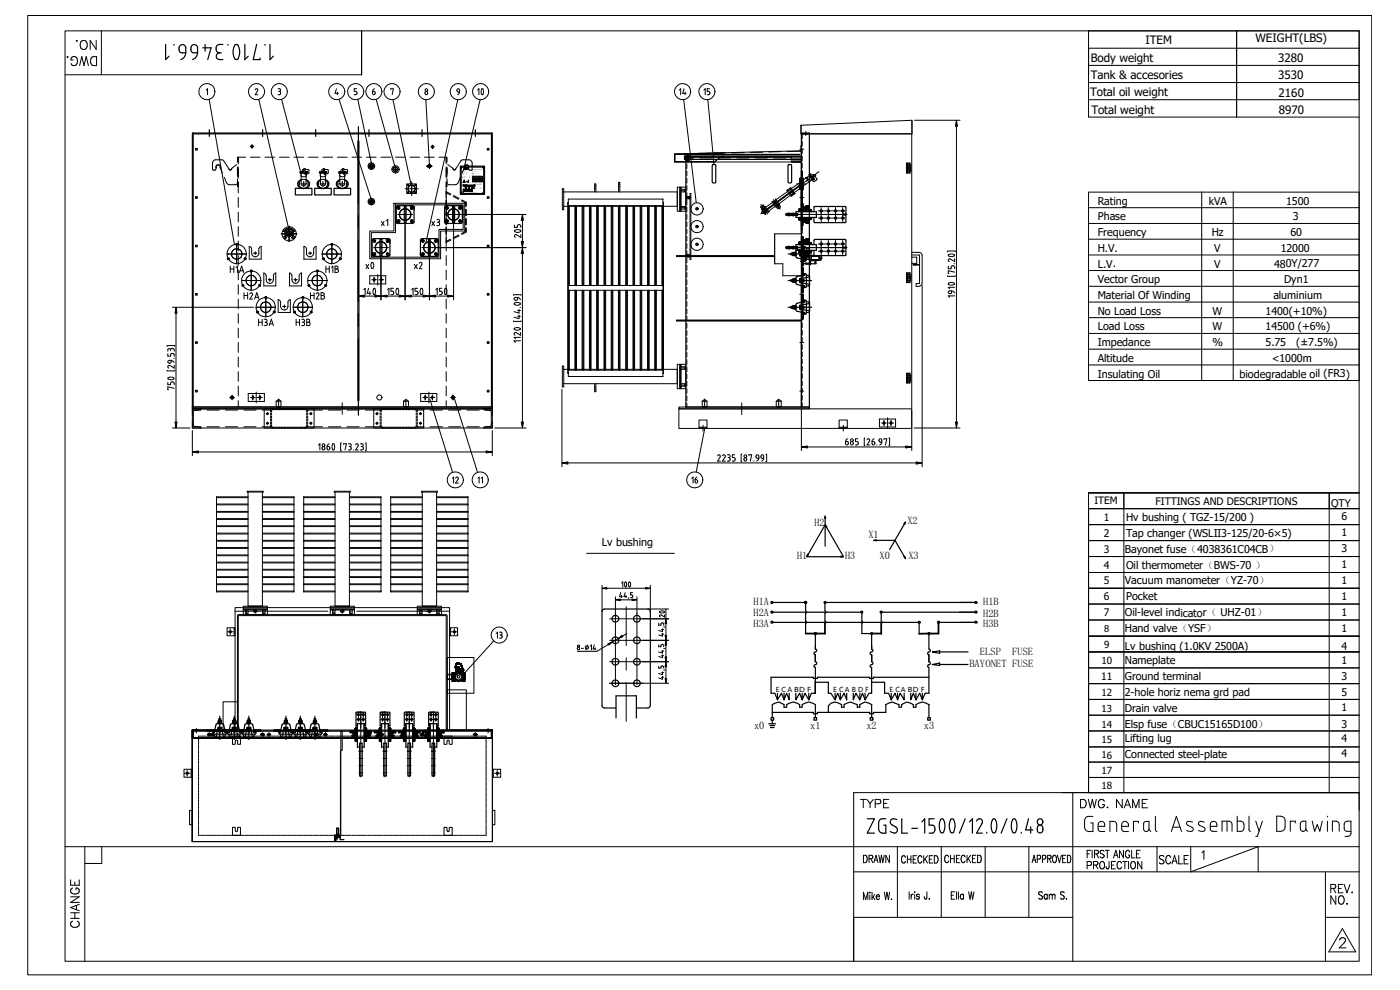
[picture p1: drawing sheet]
<svg xmlns="http://www.w3.org/2000/svg" width="297mm" height="210mm" viewBox="0 0 297 210" stroke-linecap="round" stroke-linejoin="round" font-family="sans-serif">
<defs><g id="words">
<g font-size="2.5">
<text x="243" y="9.3">ITEM</text>
<text x="266.4" y="8.9">WEIGHT(LBS)</text>
<text x="231.4" y="16.8">Tank &amp; accesories</text>
<text x="231.4" y="13.2">Body weight</text>
<text x="271.1" y="16.8">3530</text>
<text x="271.1" y="13.2">3280</text>
<text x="231.3" y="20.3">Total oil weight</text>
<text x="271.2" y="20.5">2160</text>
<text x="231.5" y="24.2">Total weight</text>
<text x="271.3" y="24.2">8970</text>
</g>
<g font-size="2.3">
<text x="232.9" y="43.4">Rating</text>
<text x="232.9" y="46.8">Phase</text>
<text x="256.5" y="43.4">kVA</text>
<text x="272.8" y="43.4">1500</text>
<text x="274.2" y="46.8">3</text>
<text x="232.9" y="50.1">Frequency</text>
<text x="232.9" y="53.4">H.V.</text>
<text x="257" y="50.1">Hz</text>
<text x="257.6" y="53.4">V</text>
<text x="271.7" y="53.4">12000</text>
<text x="273.8" y="50.1">60</text>
<text x="232.9" y="56.8">L.V.</text>
<text x="257.6" y="56.8">V</text>
<text x="270.3" y="56.8">480Y/277</text>
<text x="232.9" y="60.1">Vector Group</text>
<text x="232.9" y="63.4">Material Of Winding</text>
<text x="270.1" y="63.4">aluminium</text>
<text x="272.4" y="60.1">Dyn1</text>
<text x="232.9" y="70.1">Load Loss</text>
<text x="232.9" y="66.7">No Load Loss</text>
<text x="257.2" y="70.1">W</text>
<text x="257.2" y="66.7">W</text>
<text x="268.5" y="70.1">14500 (+6%)</text>
<text x="268.5" y="66.7">1400(+10%)</text>
<text x="232.9" y="76.7">Altitude</text>
<text x="232.9" y="73.4">Impedance</text>
<text x="257.2" y="73.4">%</text>
<text x="268.5" y="73.4">5.75</text>
<text x="269.8" y="76.7">&lt;1000m</text>
<text x="275" y="73.4">(±7.5%)</text>
<text x="232.9" y="80.1">Insulating Oil</text>
<text x="263" y="80.1">biodegradable oil (FR3)</text>
<text x="172.8" y="111.5">H2</text>
<text x="192.5" y="111.1">X2</text>
<text x="238.9" y="110.6">Hv bushing ( TGZ-15/200 )</text>
<text x="238.9" y="113.9">Tap changer (WSLⅡ3-125/20-6×5)</text>
<text x="127.7" y="115.8">Lv bushing</text>
<text x="169.1" y="118.5">H1</text>
<text x="179.3" y="118.5">H3</text>
<text x="184.2" y="114.2">X1</text>
<text x="186.6" y="118.6">X0</text>
<text x="192.7" y="118.5">X3</text>
<text x="238.6" y="117.2">Bayonet fuse（4038361C04CB）</text>
<text x="238.6" y="123.9">Vacuum manometer（YZ-70）</text>
<text x="238.9" y="120.6">Oil thermometer（BWS-70 ）</text>
<text x="159.9" y="128.4">H1A</text>
<text x="159.9" y="130.7">H2A</text>
<text x="208.6" y="128.4">H1B</text>
<text x="208.6" y="130.8">H2B</text>
<text x="238.6" y="130.8">Oil-level indicator（ UHZ-01）</text>
<text x="238.9" y="127.4">Pocket</text>
<text x="159.9" y="133">H3A</text>
<text x="208.6" y="133">H3B</text>
<text x="238.6" y="134.1">Hand valve（YSF）</text>
<text x="238.6" y="137.8">Lv bushing (1.0KV 2500A)</text>
<text x="205.7" y="141.5">BAYONET FUSE</text>
<text x="207.9" y="138.9">ELSP</text>
<text x="214.7" y="138.9">FUSE</text>
<text x="238.6" y="140.9">Nameplate</text>
<text x="238.6" y="144.3">Ground terminal</text>
<text x="238.6" y="147.6">2-hole horiz nema grd pad</text>
<text x="160" y="154.5">x0</text>
<text x="171.9" y="154.5">x1</text>
<text x="183.8" y="154.5">x2</text>
<text x="196" y="154.5">x3</text>
<text x="238.6" y="151">Drain valve</text>
<text x="238.6" y="154.5">Elsp fuse（CBUC15165D100）</text>
<text x="238.6" y="157.5">Lifting lug</text>
<text x="238.6" y="160.7">Connected steel-plate</text>
</g>
<g font-size="2.2">
<text x="232.2" y="107">ITEM</text>
<text x="245.2" y="107.1">FITTINGS AND DESCRIPTIONS</text>
<text x="282.4" y="107.5">QTY</text>
<text x="234.1" y="113.9">2</text>
<text x="234.1" y="110.4">1</text>
<text x="284.6" y="110.4">6</text>
<text x="284.6" y="113.8">1</text>
<text x="234.1" y="117.2">3</text>
<text x="284.6" y="117.2">3</text>
<text x="234.1" y="123.9">5</text>
<text x="234.1" y="120.6">4</text>
<text x="284.6" y="123.9">1</text>
<text x="284.6" y="120.5">1</text>
<text x="234.1" y="130.8">7</text>
<text x="234.1" y="127.3">6</text>
<text x="284.6" y="127.2">1</text>
<text x="284.6" y="130.7">1</text>
<text x="284.6" y="134.1">1</text>
<text x="284.6" y="137.8">4</text>
<text x="284.6" y="140.8">1</text>
<text x="233.6" y="144.2">11</text>
<text x="284.6" y="144.2">3</text>
<text x="284.6" y="147.6">5</text>
<text x="284.6" y="150.9">1</text>
<text x="284.6" y="154.4">3</text>
<text x="284.6" y="157.4">4</text>
<text x="284.6" y="160.7">4</text>
</g>
<g font-size="2.1">
<text x="234.2" y="137.4">9</text>
<text x="233.7" y="140.8">10</text>
<text x="233.7" y="147.6">12</text>
<text x="233.7" y="154.3">14</text>
<text x="233.7" y="157.7">15</text>
<text x="233.7" y="160.9">16</text>
<text x="233.7" y="164.2">17</text>
<text x="233.7" y="167.4">18</text>
</g>
<g font-size="2">
<text x="234.2" y="134">8</text>
<text x="233.7" y="151">13</text>
</g>
<g font-size="1.4">
<text x="164.6" y="146.9">E C A BD F</text>
<text x="176.8" y="146.9">E C A B D F</text>
<text x="188.7" y="146.9">E CA BD F</text>
</g>
<g font-size=".2">
<text x="100.1" y="35.7">3 PHASE DISTRI BUTION</text>
<text x="100.1" y="36">PAD MOUNTED</text>
<text x="101.3" y="36">TRANSFORMER</text>
</g>
</g></defs>
<g fill="none" stroke="#000" stroke-width=".21">
<path d="M5.9 3.3h285.1v203.5h-285.1zM13.8 6.5h274.5v197.4h-274.5zM13.8 15.9h62.9M14.2 12.1h.2zM15.5 12.7h-.4a.68 .68 0 0 1 .6-.7 .68 .68 0 0 1 .7 .7v.5a.69 .69 0 0 1-.5 .7 .69 .69 0 0 1-.8-.5M16.2 8.7h.2zM16.9 13.9l.5-1.9 .4 1.9 .5-1.9 .5 1.9M17.2 8.8a.74 .74 0 0 1 .8-.2 .74 .74 0 0 1 .5 .7 .85 .85 0 0 1-.2 .9 .85 .85 0 0 1-.9 .2 1.2 1.2 0 0 1-.2-1.6zM19.4 12.3l.5-.3h.6v1.9h-.6a1.06 1.06 0 0 1-.5-1.6zM20.4 8.6v1.9l-1.3-1.9v1.9M21.5 6.5v9.4M43.8 19.1l.2-.3v1.3"/>
<path d="M54.1 19l.1-.1h.4l.1 .3-.6 .9h.6M59 18.8l.5 .2-.1 .3-.1 .1M59.1 19.4h.2M59.3 19.4l.2 .1v.5l-.5 .1M71.4 18.8l-.3 1h.7M71.6 19.5v.6M75.6 18.8h-.5v.6h.5l.1 .3v.3l-.6 .1M79 19.4h.3a.33 .33 0 0 1 .3 .4 .33 .33 0 0 1-.5 .2zM79.5 18.8l-.5 .6M82.9 18.9v-.1h.5l-.2 1.3M97 18.9l.2-.1 .3 .1v.6h-.4zM97.5 19.5v.3l-.4 .3"/>
<path d="M101.3 19.1l.3-.3v1.3M102.2 18.9l.2-.1a.84 .84 0 0 1-.1 1.3 1.06 1.06 0 0 1-.1-1.2zM144.1 19.1l.3-.3v1.3M145.1 18.8l-.3 1h.7M145.3 19.5v.6M149.3 19.1l.3-.3v1.3M150.5 18.8h-.5v.6l.6 .1v.5l-.6 .1M230.9 13.9h57.4M230.9 10.2h57.4M230.9 17.5h57.4M262.3 6.5v18.3M40.8 28.2v.5"/>
<path d="M41.5 31.6h.3M41.5 31.5h.3v.3h-.3zM44.4 21.1l5.3 30.8M45.8 35.7a.51 .51 0 0 1 .5-.8 .51 .51 0 0 1 .4 .8M47.6 37.6l.4 1.2 .4 .3 1.6 .1 .2-.2M48.5 35.8l.2 .3 .4-.1v-.2M50.2 34.9l-1.4 1.1-1.5-2.1h-1.5a.73 .73 0 0 0-.7 .7v1.5h.6l.2-.8 .4-.3 .4 .3 .5 1.4M50.4 33.3v1.1M50.4 35.4v2M50.4 37.9v1.6h.1M50.5 35.4v2.4M50.5 38.5v2.4"/>
<path d="M52.1 33.3h-1.6v1.4M53.1 31.1h.7M53.1 33.3h2.1M53.5 30.7v.7M54.9 21.1l6.2 26.8M56.2 33.3h2.1M59.3 33.3h2M59.7 21.1l4.1 15.3M62.4 33.3h2M63.7 36.7l.2 .1v2.2a.54 .54 0 0 0 .5 .4 .54 .54 0 0 0 .5-.4v-2M63.7 36.7h1.4M63.7 36.6v.1"/>
<path d="M63.8 36.4l-.2 .2h.9M63.8 36.4h.7M63.8 38.2a.9 .9 0 0 1 1.1-.1 .9 .9 0 0 1 .4 1 .91 .91 0 0 1-.9 .9 .91 .91 0 0 1-.9-.9l-.1-.3zM63.9 38.1a1.01 1.01 0 0 0-.7 1.2 1.01 1.01 0 0 0 1.2 .7 1.01 1.01 0 0 0 1.2-.7 1.01 1.01 0 0 0-.7-1.2M63.9 38.2a.9 .9 0 0 0-.7 1 .9 .9 0 0 0 1 .7 .98 .98 0 0 0 1.2-.3 .98 .98 0 0 0-.1-1.2l-.4-.2M63.9 37.1l-.1 .1a.76 .76 0 0 0 1.2 0l-.1-.1M64.5 36.2h.1M64.5 35.8h.2v.8h-.2zM64.5 36h-.3l-.1 .4M64.7 36h.8v.7l-.8 .3 .5-.4v-.2h-.5M64.9 36.7h-1.2M65.1 36.4l.1 .2h-.5"/>
<path d="M65.1 36.6h.1M65.4 33.3h2.1M67.6 38.5a.95 .95 0 0 1 1.1-.5 .95 .95 0 0 1 .7 .9 .93 .93 0 0 1-.9 1.1 .93 .93 0 0 1-.9-1.1zM67.8 36.7l.2 .1v2.2a.54 .54 0 0 0 .5 .4 .54 .54 0 0 0 .5-.4v-2M67.8 36.7h1.4M67.8 36.6v.1M68 38.1a1.01 1.01 0 0 0-.7 1.2 1.01 1.01 0 0 0 1.2 .7 1.01 1.01 0 0 0 1.2-.7 1.01 1.01 0 0 0-.7-1.2M68 38.2a.9 .9 0 0 0-.7 1 .9 .9 0 0 0 1 .7 .98 .98 0 0 0 1.2-.3 .98 .98 0 0 0-.1-1.2l-.4-.2M68 37.1l-.1 .1a.76 .76 0 0 0 1.2 0l-.1-.1M68.5 33.3h2.1M68.6 36.4h-.7l-.2 .2h.9M68.6 36.2h.1"/>
<path d="M68.6 35.8h.2v.8h-.2zM68.6 36h-.3l-.1 .4M68.8 36h.8v.7l-.8 .3 .5-.4v-.2h-.5M69 36.7h-1.2M69.2 36.4l.1 .2h-.5M69.2 36.6h.1M71.6 33.3h2.1M71.8 38.5a1.02 1.02 0 0 1 1-.5 1.02 1.02 0 0 1 .8 .8l-.1 .1a.91 .91 0 0 1-.9 1.1 .91 .91 0 0 1-.9-1.1zM71.9 36.7l.2 .1v2.2a.52 .52 0 0 0 .5 .4 .52 .52 0 0 0 .5-.4v-2M71.9 21.1l6.8 21M71.9 36.7h1.3M71.9 36.6v.1"/>
<path d="M72.1 38.1a1.01 1.01 0 0 0-.7 1.2 1.01 1.01 0 0 0 1.2 .7 1.01 1.01 0 0 0 1.3-.7 1.01 1.01 0 0 0-.8-1.2M72.1 38.2a.9 .9 0 0 0-.7 1 .9 .9 0 0 0 1 .7 .98 .98 0 0 0 1.2-.3 .98 .98 0 0 0-.1-1.2l-.4-.2M72.1 37.1l-.1 .1a.76 .76 0 0 0 1.2 0l-.1-.1M72.7 36.4h-.7l-.2 .2h.9M72.7 36.2h.1M72.7 35.8h.2v.8h-.2zM72.7 36h-.3l-.2 .4M72.9 36h.8v.7l-.8 .3 .5-.4v-.2h-.5M73.1 36.7h.1M73.3 36.4l.1 .2h-.5M73.3 36.6h.1M74.7 33.3h2"/>
<path d="M75.9 30h.3v55h-.3zM75.9 21.1l2.9 13.5M77.8 33.3h2M78.3 35.2h1M78.6 35.1h.4v.3h-.4zM78.8 34.8l.2 .1a.49 .49 0 0 1-.1 .8l-.5-.2-.1-.3M78.8 34.7v1.1M79.8 21.1l3.9 14.1M80.8 33.3h2.1M83.1 35.9h1.6M83.4 21.1l3.8 17.9M83.4 35.7l.5-.3 .4 .3v.5l-.4 .2-.5-.2z"/>
<path d="M83.9 33.3h2M83.9 35.2v1.5M86.3 39h2v2h-2zM86.5 39.2l.1 .2zM86.5 39.2l.1 .1zM87 33.3h2M87.3 38.6v2.9M90 33.3h2.1M90.3 21.2l.8 13.8M90.6 35.2h1M90.8 35.1l.3-.2 .3 .2v.3l-.3 .2-.3-.2zM90.9 35.1h.4v.3h-.4z"/>
<path d="M91 35.1h.2v.3h-.2zM91.1 34.7v1.1M91.4 31.1h.7M91.8 30.8v.7M93.1 33.3h1.6v1.4M94.7 35.4v2.4M94.7 38.5v3.3M94.8 37.9v1.6h-.1M94.8 33.3v1.1M94.8 35.4v2M94.9 35.8l-.1 1.1M95 34.9l1.5 1.1 1.5-2.1h1.5a.73 .73 0 0 1 .7 .7l-.1 1.5h-.5l-.2-.8-.5-.3-.3 .3-.6 1.4"/>
<path d="M96.1 35.8l.2 .3 .3-.1 .1-.2M97.1 21.2l-6.7 30.1M97.7 37.6l-.5 1.2-.4 .3-1.6 .1-.2-.2M98.3 38.6v.1M98.5 38.2v.1M98.5 35.7a.51 .51 0 0 1 .5-.8 .51 .51 0 0 1 .4 .8M98.7 38.6v.1M99 38.5h.1M99.4 38.2v.1M99.4 38.7h.1M101.9 21.2l-3.6 14.9M102.6 35.5h-.1"/>
<path d="M102.7 35.3v.1M103.4 31.6h.3M103.4 31.5h.3v.3h-.3zM104.4 28.2v.5M126.2 39.4h.2M126.2 39.9h.2M131.2 39.1h.3M131.2 39.6h.3M143.1 32.7l26.8-.7 .1-1.1v3.5h-26.9M143.1 32.6v1.8M143.2 34.3l1.6 .1M143.2 34.3l-.1 .1"/>
<path d="M143.2 34.1l-.1 .1M143.2 34l-.1 .1M143.2 33.8l-.1 .1M143.2 33.7l-.1 .1M143.2 33.5l-.1 .1M143.2 33.3l-.1 .1M143.2 33.2l-.1 .1M143.2 33l-.1 .1M143.2 32.9l-.1 .1M143.3 32.7l-.2 .1M143.3 34.3l-.1 .1M143.4 32.7l-.1 .1"/>
<path d="M143.5 34.3l-.1 .1M143.6 32.7l-.1 .1M143.6 34.3v.1M143.7 39.7h.5v5.1h-.5zM143.7 32.6l-.1 .2M143.8 34.3l-.1 .1M143.9 32.6l-.1 .1M143.9 34.3l-.1 .1M144.1 32.6l-.1 .1M144.1 34.3l-.1 .1M144.2 32.6l-.1 .1M144.2 39.7h.2v5.1h-.2z"/>
<path d="M144.2 34.3l-.1 .1M144.4 32.6l-.1 .1M144.4 34.3l-.1 .1M144.4 39.7h1.1v5.1h-1.1zM144.5 34.3l-.1 .1M144.5 32.6l-.1 .1M144.7 34.3l-.1 .1M144.7 32.6l-.1 .1M144.8 32.6l-.1 .1M145 34.3l-.1 .1M145 32.6l-.1 .1M145 21.1l2.7 21.9"/>
<path d="M145.2 34.3l-.1 .1M145.2 32.6l-.1 .1M145.2 33.4l.1 .1M145.2 33.5h2M145.2 33.3l.2 .1M145.3 34.3l-.1 .1M145.3 32.6l-.1 .1M145.5 34.3l-.1 .1M145.5 32.6l-.1 .1M145.5 33.1a.42 .42 0 0 1 .7 0zM145.5 33.8l.7 .1zM145.6 33.9h.6v.3h-.6z"/>
<path d="M145.6 34.3l-.1 .1M145.6 32.6l-.1 .1M145.7 34.2h.4M145.7 33.3l.3-.2v.2zM145.7 34.7v1.1M145.7 36.3v1M145.7 37.8v1M145.7 39.4v1M145.8 32.6l-.1 .1M145.9 33.6v.4M145.9 34.3l-.1 .1M145.9 32.6l-.1 .1"/>
<path d="M146 33.3l-.3-.2v1.2h.3v-.9M146 33.4v.9M146 33.4h-.3v1M146.1 33.3h.4l.1 .1v.1h-.5zM146.1 32.6l-.1 .1M146.2 33.5l-.2-.1 .2-.1h.4l-.1 .2M146.2 34.3l-.1 .1M146.3 32.6l-3.1 .2v1.5M146.4 33.3h.1M146.4 34.3l-.1 .1M146.4 32.6l-.1 .1M146.6 34.3l-.1 .1"/>
<path d="M146.6 32.6l-.1 .1M146.7 34.3l-.1 .1M146.7 32.6l-.1 .1M146.9 34.3l-.1 .1M146.9 32.5l-.1 .2M147 34.3l-.1 .1M147.1 32.5l-.2 .1M147.2 34.3l-.1 .1M147.2 32.5l-.1 .1M147.3 34.3l-.1 .1M147.4 32.5l-.1 .1M147.4 34.3v.1"/>
<path d="M147.6 34.3l-.1 .1M147.7 32.5l-.1 .1M147.8 34.3l-.1 .1M147.8 32.5l-.1 .1M147.9 34.3l-.1 .1M148 32.5l-.1 .1M148.1 34.3l-.1 .1M148.2 32.5l-.1 .1M148.3 34.3l-.1 .1M148.3 32.5l-.1 .1M148.4 34.3l-.1 .1M148.5 33.5h2.6"/>
<path d="M148.5 32.5l-.1 .1M148.5 34.3v.1M148.6 32.5l-.1 .1M148.7 34.3l-.1 .1M148.8 34.3l-2.8 .1M148.8 32.5l-.1 .1M148.8 34.3v.1M148.9 32.5l-.1 .1M149 34.3l-.1 .1M149.1 32.5l-.1 .1M149.1 34.3v.1M149.3 32.5l-.1 .1"/>
<path d="M149.3 34.3l-.1 .1M149.4 32.5l-.1 .1M149.5 34.3l-.1 .1M149.6 32.5l-.1 .1M149.6 34.3l-.1 .1M149.7 32.5l-.1 .1M149.8 34.3l-.1 .1M149.9 34.3l-.1 .1M149.9 32.5l-.1 .1M150 34.3h1.7M150 32.5l-.1 .1M150.1 34.3l-.1 .1"/>
<path d="M150.2 21.1l1.3 13.8M150.2 32.5l-2.8 .1 .1-.1M150.2 34.3v.1M150.4 34.3l-.1 .1M150.4 32.5h-.1M150.5 34.3v.1M150.5 32.5h-.1M150.7 32.5h-.1M150.7 34.3l-.1 .1M150.8 34.3l-.1 .1M150.8 32.5h-.1M151 34.3l-.1 .1"/>
<path d="M151 32.5h-.1M151.1 34.3l-.1 .1M151.1 32.5h-.1M151.3 34.3l-.1 .1M151.3 32.5h-.1M151.5 34.3l-.1 .1M151.5 32.4l-.1 .1h2.6M151.6 34.3l-.1 .1M151.6 32.4v.1M151.8 32.4l-.1 .1M151.9 32.4l-.1 .1M152.1 32.4l-.1 .1"/>
<path d="M152.3 32.4l-.2 .1M152.4 33.5h2.6M152.4 32.4l-.1 .1M152.6 32.4l-.1 .1M152.7 32.4v.1M152.9 32.4l-.1 .1M153 32.4v.1M153.2 32.4l-.1 .1M153.4 32.4l-.1 .1M153.5 32.4l-.1 .4a.45 .45 0 0 1-.2 .5 .45 .45 0 0 1-.5 0l-.2 .1v.2l-.8 .7M156.3 33.5h2.6M157.9 32.4l-2.6 .1"/>
<path d="M160.2 33.5h2.6M161.8 32.3h-2.6M164.1 33.5h2.6M165.7 32.2h-2.6M167.6 39.9l.2 .3M167.6 39.9l.2 .2-.6 .4-.2-.2M168 33.5h2M169 39h2M169.6 39.4l-1.4 1M169.6 39.3l-1.4 1.1M169.6 39.4l-1.4 1.1M169.7 31.6h.8"/>
<path d="M169.7 38.8l-1.8 1.2M169.7 37.8h.3M169.7 37.8v2.4M169.8 39.8l.4-.4-.4 .5M169.8 37.8v2.4l.4-.3M169.9 26.6l23.6-1.1v2.9h-23.6zM169.9 37.8l-.1 .1M169.9 39l-.1 .1M170 36.4h.1M170 36.4l.2 .1-.2 .2M170 36.4v5.6M170 32.1l-3 .1"/>
<path d="M170 37.5l.2-.1-.2 .2M170 37.7l.2-.1-.4 .4 .2-.2M170 39.2l-.2 .2M170.1 36.4l-.1 .1M170.1 36.4l-.1 .2M170.2 36.2v5.7l-.2 .1M170.2 30v1M170.2 31.6v1M170.2 33.1v1M170.2 34.6v1.1M170.2 38.9l-.4 .4M170.2 39l-.2 .1"/>
<path d="M170.2 39l-.4 .4M170.2 39.1l-.4 .4M170.2 39.4l-.4 .3 .4-.5-.4 .4M170.2 39.6l-.4 .3M170.2 39.7l-.4 .4M170.2 39.8l-.4 .4M170.2 39.9l-.3 .3M170.2 36.6l-.2 .1M170.2 36.6l-.2 .3M170.2 36.8l-.2 .2M170.2 36.9l-.2 .2M170.2 36.9l-.2 .3 .2-.2"/>
<path d="M170.2 37.1l-.2 .2M170.2 37.2l-.2 .1M170.2 37.2l-.2 .2M170.2 37.5l-.2 .2M170.2 37.7l-.4 .4M170.2 37.8l-.4 .4M170.2 37.9l-.2 .2M170.2 38l-.4 .3M170.2 38l-.4 .4 .4-.3M170.2 38.3l-.4 .3 .4-.4-.4 .3M170.2 38.3l-.4 .4M170.2 38.4l-.4 .4"/>
<path d="M170.2 38.5l-.4 .4M170.2 38.6l-.4 .4M170.2 38.7l-.3 .3M170.2 38.8l-.3 .2M170.2 38.8l-.4 .4M170.3 37.7l-.5 .3M170.3 37.7l.1 .2v2.2l-.1 .2M170.3 37.7v2.6M170.9 27.9v.9M170.9 37.8l.3 .1M171.1 37.7l.1 .2M171.2 38.2v.2z"/>
<path d="M171.2 37.7h.1M171.2 37.6l.2 .1-.2-.1M171.3 38l.2 .2zM171.6 38.6h.1M171.7 37.1v.1l-1.3 1M171.7 37.1l.7 .9M171.7 38.6h.1M171.7 28.4h-1.4l-.1 1.1M171.7 37l.8 1.1M171.7 38.5v.1M171.8 38.5l-.1 .1M171.8 36.9l-.1 .2"/>
<path d="M172.1 37.1l.5-.1 .2 .2M172.2 38.2l-1.8 1.2M172.2 37.6l.7-.5 .2 .2-.8 .5zM172.4 37.5l-.4-.6h-.3l.6 .7M172.4 38h.1M172.4 37.7l.3 .4v-.1M172.5 37.7l.2 .3M172.6 37.3v.1M172.6 38v.1M172.9 37.4l.4 .6-.1 .2-.6 .3-.6-.5 .1-.1 .6 .3 .1-.1-.1-.1M173.7 36.4l-5.1 3.8M193.4 28.4v58.2"/>
<path d="M193.5 25.5v2.9h-23.6v-1.8M194 25.5h9.7M202.9 25.5l.2 1.3h-.4zM202.9 26.8v62.7M230.9 21.2h57.4v-14.7h-57.4v18.3h57.4M41.5 52.2h.3M41.5 41.9h.3M41.5 41.7h.3v.4h-.3zM41.5 52h.3v.4h-.3zM48.2 53.9h4.1M48.6 54.8h-.3v.2h.3M48.9 56.5v1.3"/>
<path d="M48.9 57h.7M49.6 56.5v1.3M50.1 51.8h.2l-.2 .1M50.1 56.8l.3-.3v1.3M50.2 51.8v4.1M50.5 41.9v2.1M50.5 45v2.1M50.5 48.1v2M50.5 51.1v2.1M50.5 54.2v2.1M50.5 57.3v2M50.8 57.8l.5-1.3 .4 1.3"/>
<path d="M50.9 57.4h.7M51.3 59.5h4M51.9 54.8h.2l-.2 .2M52.9 52.3l.4 .2 .1 1.2a.76 .76 0 0 0 .7 .8 .76 .76 0 0 0 .8-.8v-.9l.5-.5v2.7h-2.5zM53.2 57.4h.2v.2h-.2M53.3 57.5v4.1M53.8 53.7h.6M54.1 53.4v.6M54.1 54.4v.1M56.9 59.3h.6M57.2 59v.7M58 59.3a.76 .76 0 0 1-.8 .8 .76 .76 0 0 1-.7-.8v-.9l-.5-.5v2.7h2.5v-2.7l-.5 .5v1"/>
<path d="M60.2 48.9v.2M60.2 50.3v.1M60.2 48.9h.1M60.4 50.6l.4-.2zM60.4 48.9h.1zM60.5 48.8h.1M60.5 49.6h1.6M60.6 48.8l-.1 .1M60.6 48.6l.1 .2-.2-.1 .1 .1-.1-.1M60.7 48.6v.1M60.7 48.7h.1M60.7 48.5v.1"/>
<path d="M60.7 48.6l.1 .1M60.8 48.5v.1M60.9 48.5v.1M60.9 49.2l.3-.2a.59 .59 0 0 1 .7 .5 .59 .59 0 0 1-.5 .7l-.1-.1-.1 .1a.6 .6 0 0 1-.3-1zM61 48.5v.1M61 48.5h.1M61.1 48.4l.1 .1zM61.1 48.5h.1M61.2 50.2l.1-.1 .1 .1M61.3 48.2h.1M61.3 48.2l.1 .1M61.3 48.4v.1"/>
<path d="M61.3 48.8v1.6M61.3 48.4h.1M61.3 48.5h.1M61.4 48.3l-.1 .1M61.4 48.4v.1M61.5 48.5h.1M61.5 48.4l-.1 .1 .2-.1M61.6 48.4v.1M61.6 48.4h.1M61.6 48.5h.1M61.6 48.5h.1l.1 .1M61.8 50.4l.5 .2z"/>
<path d="M61.8 50.4l.5 .3zM61.8 48.5v.2zM62 48.6l-.1 .1M62 48.8l.1-.1zM62.1 48.9h.1M62.2 48.8h-.1M62.2 48.8l-.1 .1M62.2 48.9h.1M62.2 48.9v.1M62.3 48.8l-.1 .1M62.4 59.3h.6M62.4 50.4h.1"/>
<path d="M62.5 48.9v.1M62.5 49v.1M62.5 50.2v.2M62.5 50.4h.1M62.7 59v.7M63.5 59.3a.76 .76 0 0 1-.8 .8 .76 .76 0 0 1-.8-.8v-.9l-.5-.5v2.7h2.6v-2.7l-.5 .5v1M64.5 52.3l.2 .1 .3 .4v.9a.76 .76 0 0 0 .8 .8 .76 .76 0 0 0 .7-.8l.1-1.2 .5-.2v2.7h-2.6zM65.3 59.5h4.1M65.5 53.7h.6M65.8 53.4v.6M65.8 54.4v.1M67.2 57.4h.2v.2h-.2"/>
<path d="M67.3 57.5v4.1M68.3 53.9h4.1M68.7 54.8h-.2l.2 .2M69.1 57h.7M69.1 56.5v1.3M69.8 56.5v1.3M70.3 51.8h.2l-.2 .1M70.3 56.8l.3-.3v1.3M70.4 51.8v4.1M71.1 56.5h.5l.1 .2-.1 .3h-.2l.4 .3-.1 .4-.6 .1zM71.1 57h.3M72.1 54.8h.2v.2h-.2"/>
<path d="M76 56.8v6.8M77.6 56.1l.6 .9M78.2 56.1l-.6 .9M78.3 42.8h1M78.4 58.5h3.4v1.7h-3.4zM78.6 42.6h.4v.4h-.4zM78.8 42.3l.4 .3v.3a.45 .45 0 0 1-.3 .3 .45 .45 0 0 1-.5-.2l-.1-.2M78.8 42.2v1.1M78.8 54.5v.1M78.8 55.7h.2a.78 .78 0 0 1-.1 1.3 1.06 1.06 0 0 1-.1-1.3zM78.9 59.3h1M79.2 52.5h3.2"/>
<path d="M79.3 53.9h.3l-.3 .1v-.3h.2v.3M79.3 51.1h.3l-.1 .2-.2-.3h.2v.3M79.4 51.3l-.1-.2 .2-.1v.3M79.4 58.8v1M79.5 54l.1-.2-.2-.1v.3M79.6 59.3l-.3-.1-.1 .2 .2 .1M80.1 58.2v2.3M80.4 59.3h1M80.8 50.9v3.2M80.8 54.6v9M80.9 58.8v1M80.9 47l.6 .9"/>
<path d="M81.1 59.3l-.3-.1-.1 .2 .2 .1M81.5 47l-.6 .9M82 46.8l.3-.2v1.3M82 53.9h.4l-.1 .1-.3-.1 .2-.2v.3M82 51.1h.4l-.1 .2-.3-.2 .2-.1v.3M82.1 51.3l-.1-.1 .2-.2 .1 .3M82.3 54l-.2-.3v.3M83.6 43.1h15v5.9h-5.1v5.9h-15.1v-5.9h5.2zM83.9 43.5h14.4v5.2h-5.2v5.9h-14.3v-5.3h5.1zM84.4 45.5h3.1M84.4 46.8h.4l-.2 .3-.1-.3 .1-.1v.4M84.4 44.1h.4l-.1 .2h-.2l.1-.3v.3"/>
<path d="M84.5 47v-.2l.1-.1 .1 .3M84.7 44.2v-.1l-.2-.1v.3M85.9 43.9v3.2M85.9 47.6v16M85.9 40h2.8M86.5 40.7l.2 .1-.1 .1zM86.5 40.8h.1zM87.2 46.8h.3l-.2 .3-.1-.3 .1-.1v.4M87.2 44.1h.3l-.3 .2v-.3h.1v.3M87.2 47l.1-.3 .1 .3M87.4 44.2l-.2-.2v.3M87.9 56.1l.6 .9"/>
<path d="M88.5 56.1l-.6 .9M88.9 55.9l.2-.2h.4v.4l-.6 .9h.6M89.5 52.5h22.1M89.5 53.9h.4l-.1 .1h-.2l.1-.3v.3M89.5 51.1h.4l-.1 .2h-.2l.1-.3v.3M89.7 51.3l-.1-.2 .1-.1 .1 .3M89.8 54l-.1-.3v.3M91.1 50.9v3.2M91.1 54.6v9M91.6 47l.6 .9M92.2 47l-.6 .9M92.3 53.9h.3v.1h-.3l.2-.3v.3"/>
<path d="M92.3 51.1h.3v.2h-.3l.2-.3v.3M92.4 51.3l-.1-.2 .2-.1v.3M92.5 54l.1-.2-.2-.1v.3M92.7 46.6h.4l.2 .2-.3 .3M92.8 47.1h.2M93 47.1l.2 .2v.4l-.5 .2M94.6 45.5h17M94.7 46.8h.3l-.2 .3-.1-.3 .1-.1v.4M94.7 44.1h.3l-.2 .2-.1-.2v-.1l.1 .3M94.7 41.9v2.1M94.7 44.4v3.3M94.7 48.1v2"/>
<path d="M94.7 50.3v2.9M94.7 54.2v2.1M94.7 57.3v2M94.7 40.7l1 .5M94.7 40.9l.8 .4M94.8 47l-.1-.2 .2-.1 .1 .3M95 44.2l-.2-.2v.3M95.5 50.7l-.8 .5M95.7 50.9l-1 .5M96.1 41.7l1.2 .6M96.2 43.9v3.2M96.2 47.6v16"/>
<path d="M96.2 41.5l1.2 .6M97.3 49.9l-1.2 .5M97.4 46.8h.3l-.1 .3-.1-.3 .1-.1v.4M97.4 44.1h.3v.2h-.2l.1-.3v.3M97.4 50l-1.2 .6M97.5 47v-.2l.1-.1 .1 .3M97.7 44.2v-.1l-.2-.1v.3M97.9 42.6l.9 .4v.8M98 42.4l.9 .5v.9M98.8 44.4v1.3M98.8 46.4v1.3M98.8 48.3v.8l-.9 .5"/>
<path d="M98.9 44.4v1.3M98.9 46.4v1.3M98.9 48.3v.9l-.9 .5M103.4 52.2h.3M103.4 41.9h.3M103.4 41.7h.3v.4h-.3zM103.4 52h.3v.4h-.3zM109.1 47.7v.5h.6l.1-.4 .2-.1 .4 .1 .1 .4M109.2 48.8a.91 .91 0 0 1 1.3 .2 .86 .86 0 0 1-1.4 0zM110.5 49.8v.6l-1.1-.6-.3 .3 .2 .3M110.6 51.2h.4l-.2 1.3zM110.8 52.5l.2 1.3h-.4z"/>
<path d="M110.8 45.5l.2 1.3h-.4zM110.8 46.8v4.4M110.8 53.8v35.7M119.3 40h.3v4.5h-.3zM119.6 40.7h24.1v3.1h-24.1M120.6 42.9l-.2 .1v36.1l.2 .1M120.6 42.2h20v37.7h-20zM120.6 43.6h20M120.6 43.6v17M120.8 43.6v17M122 43.6v17M122.1 43.6v17"/>
<path d="M122.2 43.6v17M122.3 43.6v17M123.5 43.6v17M123.6 43.6v17M123.7 43.6v17M123.9 43.6v17M125.1 43.6v17M125.2 43.6v17M125.3 43.6v17M125.4 43.6v17M126.2 40.7v-1.7h.2v1.7M126.6 43.6v17"/>
<path d="M126.7 43.6v17M126.8 43.6v17M126.9 43.6v17M128.1 43.6v17M128.2 43.6v17M128.4 43.6v17M128.5 43.6v17M129.7 43.6v17M129.8 43.6v17M129.9 43.6v17M130 43.6v17M131.2 43.6v17"/>
<path d="M131.2 40.7v-2h.3v2M131.3 43.6v17M131.3 43.7h.1M131.4 43.6v17M131.5 43.6v17M132.8 43.6v17M133 43.6v17M133.1 43.6v17M134.3 43.6v17M134.4 43.6v17M134.5 43.6v17M134.6 43.6v17"/>
<path d="M135.8 43.6v17M135.9 43.6v17M136 43.6v17M136.1 43.6v17M137.4 43.6v17M137.5 43.6v17M137.6 43.6v17M137.7 43.6v17M138.9 43.6v17M139 43.6v17M139.1 43.6v17M139.2 43.6v17"/>
<path d="M140.4 43.6v17M140.5 43.6v17M140.6 42.9l.2 .1v36.1l-.2 .1M143.5 54.2h20.8v.2h-20.8zM144.4 44.1h1M144.4 40.5h1M144.4 40.2h.8l.1 .3-.1 .2h-.8M144.4 43.8h.8l.1 .3-.1 .2h-.8M145.5 41.9h1.1M145.5 54.2h1.1M145.7 40.9v1.2h.7M145.7 42.4v1.1"/>
<path d="M145.7 44v1M145.7 45.5v1M145.7 47.1v1M145.7 48.6v1M145.7 50.1v1M145.7 51.7v1M145.7 53.2v1.3h.7M145.7 54.7v1M145.7 56.3v1M145.7 57.8v1M145.7 59.3v1.1M145.7 41.7h.7"/>
<path d="M145.7 54h.7M146.4 41h.2v14.1h-.2zM147.7 44.1h.3v.4h-.3zM147.7 47.9h.3v.3h-.3zM147.7 51.6h.3v.4h-.3zM147.7 51.8l.3-.1-.1 .3M147.7 48.1l.3-.2-.1 .3M147.7 44.3l.3-.1-.1 .3M161.4 43.4l1.5 2M161.5 43.7l.5-.2 .3 .6-.5 .4-.5-.6zM161.5 44.4l.9 1.1h-.1zM161.7 45l.1 .2"/>
<path d="M161.7 44.9l.2 .3M161.8 44.9l-.1 .1M161.8 44.2l.5 .4-.2-.6 .2 .6h-.2zM161.8 45l-.1 .1M161.8 44.8l-.1 .1 .3 .3h.1M161.8 45.2h.1M161.9 45.1l-.1 .1M161.9 45.2h-.1M161.9 43.8l-.3 .2M162.1 44.4l.2 .1zM162.3 43.9v-.1l.9 1.1-.1 .1zM162.4 44.6l.1 .4-.2-.3"/>
<path d="M162.4 44.9h.2zM162.5 44.6l.1 .2v.2l-.4-.2M162.6 44.5l-.5 .4M162.7 44.3l1.5-1-1.5 1.1M162.9 44.9l-.6 .4M163.8 42.8l.9 1-.1 .1zM163.9 43l-1.5 1M164 42.4l1.5 2M164.2 43.4l-1.4 1 1.4-1M164.3 55.9h1.8v2.6h3.9M164.3 49.6h5.7M164.4 42.8l.1 .1z"/>
<path d="M164.5 42.3v-.1l.9 1.1-.1 .1zM164.5 43.8l-1.5 1M164.5 42.4l-.5 .5M164.6 43l-.2-.2 .1 .3M164.7 43l-.4-.3 .1 .5M164.7 43.1l.4 .4-.4-.3 .2 .5-.4-.4zM164.7 43.2l.1 .1zM164.9 42.7l2.4-1.7-2.4 1.8M165.2 43.2l.4 .6-.4 .4-.2 .1-.5-.6 .7-.4M165.3 43.8l-.3 .2M166.6 41.6l-5.2 3.8M166.6 45.5h13.1"/>
<path d="M166.6 52.5h13.1M166.9 40.4l.9-.6 .9 1.2-.8 .6zM167.1 40.6l-2.5 1.8M167.2 45.3v.2M167.2 45.5v.2M167.2 52.3v.2M167.2 52.6v.1M167.4 45.1v.8M167.4 52.1v.8M167.4 41l-2.4 1.8 2.4-1.8M167.5 40.8l.3-.3 .2 .2-.4 .3M167.5 40.8l.1 .2"/>
<path d="M167.6 40.8h-.1M167.6 40.8v.1M167.6 45.3v.2M167.6 45.5v.2M167.6 52.3v.2M167.6 52.6v.1M167.6 40.8h.3zM167.6 41h.1M167.7 40.7l.1 .1zM167.7 41.4l-2.4 1.8M167.7 40v.1M167.7 40.1l.1 .1"/>
<path d="M167.7 40.1l-.5 .4-.1-.2M167.8 40.2l.5 .7M167.9 40.6v.1M168 40.6h.1zM168 40.4l-.1 .1h.1M168.1 40.7v.1M168.1 45.3v.2M168.1 45.5v.2M168.1 52.3v.2M168.1 52.6v.1M168.2 40.6l-.1 .2zM168.3 45.1v.8"/>
<path d="M168.3 52.1v.8M168.3 40.9l.1 .1M168.3 40.9l.2 .3M168.4 40.9l-.6 .4 .2 .3M168.4 41l-.5 .3 .1 .2M168.4 40.9l.1 .2M168.5 45.3v.2M168.5 45.5v.2M168.5 52.3v.2M168.5 52.6v.1M169.5 44.4l.4 .5M169.5 44.7l.1 .2"/>
<path d="M169.5 46.1l.5 .6 .6-.6 .7 .7M169.5 46.5l.3-.4 .8 .8M169.5 46.3l.4 .4M169.5 46.4l.3 .3M169.5 46.6l.1 .1M169.5 51.7l.1 .2M169.5 53.5l.3-.4 .8 .8M169.5 53.2l.6 .5M169.5 53.4l.3 .3M169.5 53.6l.1 .1M169.5 46.7l.6-.6 1 1M169.5 53.7l.6-.6 1 1"/>
<path d="M169.6 46.1l.6 .6M169.6 44.3l-.1 .2M169.6 51.3l-.1 .1 .4 .5M169.6 53.1l.6 .6-.2 .2M169.6 40l-1.1 .8M169.7 52.2h.8M169.7 41.9h.8M169.7 46.7l.6-.6 .9 1M169.7 46.1l-.2 .2M169.7 53.7l.6-.6 .9 1M169.7 53.1l-.2 .2 .4 .4M169.8 44.3l-.3 .3"/>
<path d="M169.8 51.3l-.3 .3M169.8 44.3l.6 .6M169.8 51.3l.6 .6M169.9 46.1l1 1M169.9 44.3l-.4 .5M169.9 53.1l1 1M169.9 51.3l-.4 .5M170 44.9l.6-.7 .7 .7M170 46.1l-.5 .5M170 53.1l-.5 .5M170 47.8h.3M170 43.2h.3"/>
<path d="M170 54.8h.3M170 50.2h.3M170 40.7l.2-.2-.2 .2M170 53.7l.6-.6 .7 .7M170 41.7l.2-.1-.2 .2M170 41.9l.2-.1-.2 .2M170.1 46.7l-.1 .1M170.1 53.7l-.1 .1M170.1 44.3l-.6 .6M170.1 51.3l-.6 .6M170.1 44.3l.6 .6 .6-.6M170.1 46.7l.6-.6 .6 .6"/>
<path d="M170.1 51.3l.6 .6 .6-.6M170.1 53.7l.6-.6 .6 .6M170.2 42.3v1M170.2 43.8v1.1M170.2 45.4v1M170.2 46.9v1M170.2 48.5v1M170.2 50v1M170.2 51.5v1.1M170.2 53.1v1M170.2 54.6v1.1M170.2 56.2v1"/>
<path d="M170.2 57.7v1M170.2 59.3v1M170.2 43.2l-.2 .2M170.2 50.2l-.2 .2M170.2 40l-.5 .2M170.2 40.1l-.2 .1M170.2 40.2l-.2 .2M170.2 40.4l-.2 .2M170.2 40.6l-.2 .2M170.2 40.8l-.2 .1M170.2 40.8l-.2 .2M170.2 41l-.2 .1 .2-.1"/>
<path d="M170.2 41.1l-.2 .2M170.2 41.2l-.2 .2M170.2 41.3l-.2 .2M170.2 41.4l-.2 .2M170.2 41.7l-.2 .2M170.2 41.9l-.1 .1M170.2 44.3l-.5 .6M170.2 44.3l.1-.2 .3 .2M170.2 46.7l-.2 .2M170.2 51.3l-.5 .6M170.3 44.3l.6 .6 .5-.6M170.3 51.3l.6 .6 .5-.6"/>
<path d="M170.3 43.2l-.3 .3M170.3 50.3l-.3 .2M170.3 40.3l-.3 .2M170.3 44.2l.7 .7 .6-.6 .6 .5-.5-.4-.5 .5M170.3 43.7l-.3 .3M170.3 46.8l.3 .2M170.3 43.3l-.3 .4M170.3 43.5l-.3 .3M170.3 43.8l-.3 .3M170.3 44l-.2 .3M170.3 46.7l-.3 .4M170.3 46.9l-.3 .3"/>
<path d="M170.3 47.2l-.3 .3M170.3 47.4l-.3 .3M170.3 47.5l-.2 .3M170.3 47.7h.1M170.3 51.3l.7 .6 .6-.5 .6 .4M170.3 51.1l.3 .2M170.3 54h.1M170.3 50.4l-.3 .3M170.3 50.5l-.3 .4M170.3 50.7l-.3 .3M170.3 50.8l-.3 .4M170.3 51l-.2 .3"/>
<path d="M170.3 51.1l-.1 .2M170.3 53.7l-.3 .4M170.3 54l-.3 .4M170.3 54.2l-.3 .4M170.3 54.3l-.3 .4M170.3 54.5l-.2 .3M170.3 54.6v.2M170.4 46.1l1.3 1.3M170.4 47.1l-.4 .3M170.4 51l.9 .9M170.4 53.1l1.3 1.3M170.4 46.1l-.6 .6"/>
<path d="M170.4 44h-.1M170.4 51h-.1M170.4 53.1l-.6 .6M170.6 43.9l-.3 .3M170.6 50.9v.1M170.6 46.9l-.2 .2M170.6 54l-.3-.1-.3 .3M170.6 51l-.3 .2M170.6 43.9l1 1M170.6 44.3h.1M170.6 47.1h.1M170.6 51.3h.1"/>
<path d="M170.6 53.7h.1M170.6 54v.1M170.6 44.3l.6 .6M170.6 44.1l-.8 .8-.3-.3M170.6 51l1 .9M170.6 51.3l.6 .6M170.6 51.1l-.8 .8-.3-.3M170.6 47l.2 .1M170.6 51.1l.9 .8 .5-.4 .2 .2-.2 .2-.6-.6M170.6 54l.2 .1M170.8 43.9l-.2 .2 .9 .8 .5-.5 .2 .2M170.8 50.9l-.2 .1"/>
<path d="M170.8 43.9l1 1 .4-.4M170.8 50.9l1 1 .4-.4M170.9 43.9l-.3 .3-.2-.2M170.9 50.9l-.9 1M171 43.9l.3 .3M171 50.9l.3 .4-.7 .6-.6-.6M171 54.1l.3-.3 .4 .4M171 47.3l.1 .1M171 43.6l.2 .2M171 43.7l.1 .1M171 47.2l.2 .2M171 54.2l.2 .2"/>
<path d="M171 54.3l.1 .1M171 50.7l.2 .1M171 50.7l.1 .1M171.1 43.6l.6 .5M171.1 47.1l.2 .3M171.1 50.6l.6 .6M171.1 54.2l.2 .2M171.2 46.1l.5 .5M171.2 53.1l.5 .5M171.2 46.1l-.9 .8M171.2 47.1l.2 .3M171.2 53.1l-.9 .9"/>
<path d="M171.2 54.2l.2 .2M171.2 43.9l-.9 1-.6-.6M171.2 43.6l.5 .4M171.2 51l-.9 .9-.6-.6M171.2 50.6l.5 .4M171.3 44.2l-.7 .7-.6-.6M171.3 46.8l-.3 .3M171.3 46.9l-.1 .2M171.3 43.9l.4 .4M171.3 46.9l.4 .4M171.3 47.1l.2 .3M171.3 54l-.1 .1"/>
<path d="M171.3 50.9l.4 .4M171.3 53.9l.4 .4M171.3 54.1l.2 .3M171.3 46.8l.4 .3M171.4 44.3l.6 .6 .2-.2M171.4 43.6l.3 .3M171.4 46.7l.3 .3M171.4 53.7l.3 .3M171.4 50.6l.3 .3M171.4 53.7l.6-.6 .2 .3-.2 .2-.5-.5-.9 .9M171.4 53.7l-.5-.6-.6 .6M171.4 44.3l-.3-.4-1 1-.6-.6"/>
<path d="M171.4 46.7l.3 .2M171.4 51.3l-.3-.4-1 1-.6-.6M171.4 53.7l.3 .2M171.5 43.6l.2 .2M171.5 50.6l.2 .2M171.5 46.6l-.5-.5-.7 .7M171.5 53.7l-.5-.6-.7 .7M171.6 46.6l.5-.5 .1 .1-.4 .4-.5-.5-.7 .8M171.6 46.7l.1 .1M171.6 44.3l-.3-.3-.9 .9M171.6 43.6l.1 .1M171.6 53.7l.5-.6 .1 .1-.4 .4-.5-.5-.9 .9"/>
<path d="M171.6 51.3l-.3-.3-.9 .9M171.6 50.6l.1 .1M171.6 53.7l.1 .1M171.6 46.1l.5 .5M171.6 53.1l.5 .4M171.7 46.1l-1 1M171.7 53.1l-1 1M171.7 51.4l-.5 .5M171.7 51.4l.5 .4M171.8 44.4l-.4 .5M171.8 51.4l-.4 .5M172.1 44.5l-.4 .4"/>
<path d="M172.1 51.5l-.4 .4M172.2 46.3l-.2-.2-.6 .6-.5-.6-.6 .6M172.2 46.5l-.4-.4-1 1M172.2 46.4l-.3 .2-.4-.5-.9 .8M172.2 53.5l-.4-.4-1 1M173.6 44.7h5.6M173.6 46.3h5.6M173.6 51.8h5.6M173.6 53.3h5.6M174.2 44v3M174.2 51v3M175.7 44v3"/>
<path d="M175.7 51v3M177.2 44v3M177.2 51v3M178.8 44v3M178.8 51v3M178.9 45.6h.3M178.9 52.4h.3M179.3 45.6h.2M179.3 52.4h.2M179.5 45.4h-.6v.2h.6M179.5 52.4h-.6v.2h.6M193.4 53.5h1.5a.65 .65 0 0 1 .7 .7v5.9a.65 .65 0 0 1-.7 .6h-.5v-.6h.7v-6h-1.7"/>
<path d="M193.4 54.6h1.1v1.3h-1.1M193.7 56.1l.7 .1zM193.7 56.1l1.4 .1zM201 58.5v.1h1.6v-.1M201 53.4v-.2h1.6v.2M201.2 56.5v.5h.6v-.5l.3-.1 .4 .1v.5M201.2 54a1.16 1.16 0 0 1 1.3 .1v.1a.86 .86 0 0 1-1.3-.1zM202.4 55.9h.1M202.5 54.9v.6l-1.1-.6-.2 .3 .2 .3M202.5 57.7l-1.3-.3v.6h.1M230.9 40.8h57.4v39.9h-57.4zM230.9 44.1h57.4"/>
<path d="M230.9 47.4h57.4M230.9 50.7h57.4M230.9 54.1h57.4M230.9 57.4h57.4M254.9 40.8v39.9M261.6 40.8v39.9M35.4 78.6v.1h1.7v-.1M35.4 73.5v-.2h1.7v.2M35.6 76.7l.3-.3h.4l-.1 .6h-.5zM35.6 75v.5h.6v-.4l.3-.1 .4 .1 .1 .4M36.2 74.2l-.2-.3-.4 .1v.5M36.2 74.2l.1-.3h.5l.2 .6"/>
<path d="M36.2 74.2v.2M36.3 76.4l.7 .5M36.6 65.2h17.2M36.9 76h.1M37 77.5v.6l-1.1-.6-.3 .3 .2 .3M37.3 65.2l.2 1.2h-.4zM37.3 66.4v23.1M41.5 72.7h.3M41.5 62.4h.3M41.5 62.3h.3v.3h-.3zM41.5 72.5h.3v.3h-.3zM50.5 60.4v2"/>
<path d="M50.5 63.4v2.1M50.5 66.5v2.1M50.5 69.6v2.1M50.5 72.7v2M50.5 75.8v2M50.5 78.9v2M51.6 60.5h-.2l.2 .1M51.8 62.1v1.3M51.8 62.7h.7M52.5 62.1v1.3M53 62.3l.3-.2 .3 .2-.6 1.1h.6M54 63.4l.5-1.3 .4 1.3"/>
<path d="M54.2 63.1h.6M54.3 65.2h4.1M54.7 66.1h-.2v.2h.2M54.9 67.7v1.4M54.9 68.4h.7M54.9 60.5h.3l-.2 .1M55.6 67.7v1.4M56 67.7h.4l.2 .2v.2l-.2 .3M56.2 68.4h.2M56.3 63.1h.2v.1h-.2M56.4 68.4l.2 .1v.4l-.6 .2M56.4 63.1v4.1"/>
<path d="M57.1 69.1l.5-1.4 .4 1.4M57.2 60.1h.1M57.2 68.7h.7M58 66.1h.3v.2h-.3M60 65h.6M60.3 64.7v.6M60.3 65.7v.1M61.1 65a.78 .78 0 0 1-.8 .8 .78 .78 0 0 1-.8-.8v-1l-.5-.5v2.8h2.6v-2.8l-.5 .5v1.1M62.2 65.2h4.1M62.6 66.1h-.2l-.1 .1 .3 .1M62.7 60.1h.1M62.8 68.4h.7"/>
<path d="M62.8 67.7v1.4M63.5 67.7v1.4M64 67.7l.6 .2v.2l-.3 .3M64.1 63.1l.2-.1 .1 .1-.3 .1M64.2 68.4h.1M64.2 63.1v4.1M64.3 68.4l.3 .1v.4l-.6 .2M65.1 67.7h.3l.3 .2v.2l-.3 .3 .4 .2-.1 .4-.6 .1zM65.1 68.4h.3M65.7 60.5h-.3v.1h.3M65.9 62.7h.7M65.9 62.1v1.3"/>
<path d="M65.9 66.1h.2l.1 .1-.3 .1M66.6 62.1v1.3M67.1 62.3l.3-.2 .3 .2-.6 1.1h.6M68.1 62.1h.4l.3 .2-.1 .3-.2 .1 .4 .2v.3l-.4 .2h-.4zM68.1 62.7h.4M69 60.5h.2l-.2 .1M76 62.8l1.3-.2v.4zM77.2 61.5l.3-.3v1.3M77.3 62.8h2.2M78.2 61.2l-.3 1h.8M78.4 61.9v.6M79.3 61.2h.2a.84 .84 0 0 1-.2 1.3 1.02 1.02 0 0 1 0-1.3z"/>
<path d="M79.5 62.6l1.3 .2-1.3 .2zM80.8 62.8l1.3-.2v.4zM82.1 62.8h2.6M82.2 61.5l.3-.3v1.3M83.5 61.2h-.6v.5l.5 .1 .1 .2-.1 .5h-.5M84.1 61.2h.2a.81 .81 0 0 1-.1 1.3 .96 .96 0 0 1-.1-1.3zM84.7 62.6l1.2 .2-1.2 .2zM85.9 62.8l1.3-.2v.4zM87.2 62.8h2.6M87.3 61.5l.3-.3v1.3M88.6 61.2h-.5v.5h.2a.38 .38 0 0 1 .4 .4 .38 .38 0 0 1-.4 .4h-.2M89.4 61.2h.1a.84 .84 0 0 1-.1 1.3 .9 .9 0 0 1 0-1.3z"/>
<path d="M89.8 62.6l1.3 .2-1.3 .2zM91.1 62.8l1.3-.2v.4zM92.4 62.8h2.5M92.5 61.5l.3-.3v1.3M93.7 61.2h-.5v.5l.4 .1 .2 .2-.2 .5h-.4M94.5 61.2h.1a.84 .84 0 0 1-.1 1.3 1.02 1.02 0 0 1 0-1.3zM94.7 60.4v2M94.7 63.4v2.1M94.7 66.5v2.1M94.7 69.6v2.1M94.7 72.7v2M94.7 75.8v2"/>
<path d="M94.7 78.9v2M94.9 62.6l1.3 .2-1.3 .2zM103.4 72.7h.3M103.4 62.4h.3M103.4 72.5h.3v.3h-.3zM103.4 62.3h.3v.3h-.3zM108.9 68.1v.1h1.6v-.1M108.9 62.6v-.1h1.6v.1M109.1 69.6a.91 .91 0 0 1 1.3 .2 .9 .9 0 0 1-1.3-.1zM109.1 64.3a.91 .91 0 0 1 1.3 .2 .86 .86 0 0 1-1.3-.1zM109.8 63.1v.3a.35 .35 0 0 1-.5 .3 .35 .35 0 0 1-.1-.6h.1a.83 .83 0 0 1 1.1 .5M109.8 67.1h.6"/>
<path d="M109.8 65.9h.6M110.1 66.8v.8l-1-.3M110.1 65.6v.8l-1-.3M110.3 65.2h.1M110.4 70.5v.6l-1.1-.6-.2 .3 .2 .3M110.4 72.3h-1.3l.2 .3M110.4 71.6h-1.3l.2 .3M119.3 77.7h.3v4.4h-.3zM119.6 78.3h24.1v3.1h-24.1M120.6 78.5h20M120.6 61.6h20M120.6 60.6h20"/>
<path d="M120.6 61.6v16.9M120.8 61.6v16.9M122 61.6v16.9M122.1 61.6v16.9M122.2 61.6v16.9M122.3 61.6v16.9M123.5 61.6v16.9M123.6 61.6v16.9M123.7 61.6v16.9M123.9 61.6v16.9M125.1 61.6v16.9M125.2 61.6v16.9"/>
<path d="M125.3 61.6v16.9M125.4 61.6v16.9M126.6 61.6v16.9M126.7 61.6v16.9M126.8 61.6v16.9M126.9 61.6v16.9M128.1 61.6v16.9M128.2 61.6v16.9M128.4 61.6v16.9M128.5 61.6v16.9M129.7 61.6v16.9M129.8 61.6v16.9"/>
<path d="M129.9 61.6v16.9M130 61.6v16.9M131.2 61.6v16.9M131.3 61.6v16.9M131.4 61.6v16.9M131.5 61.6v16.9M132.8 61.6v16.9M133 61.6v16.9M133.1 61.6v16.9M134.3 61.6v16.9M134.4 61.6v16.9M134.5 61.6v16.9"/>
<path d="M134.6 61.6v16.9M135.8 61.6v16.9M135.9 61.6v16.9M136 61.6v16.9M136.1 61.6v16.9M137.4 61.6v16.9M137.5 61.6v16.9M137.6 61.6v16.9M137.7 61.6v16.9M138.9 61.6v16.9M139 61.6v16.9M139.1 61.6v16.9"/>
<path d="M139.2 61.6v16.9M140.4 61.6v16.9M140.5 61.6v16.9M143.5 67.9h26.5v.2h-26.5zM143.7 77.3h.5v5.1h-.5zM144.2 77.3h.2v5.1h-.2zM144.4 78h1M144.4 77.3h1.1v5.1h-1.1zM144.4 77.8h.8l.1 .2-.1 .3h-.8M145.7 60.9v1M145.7 62.4v1M145.7 64v1"/>
<path d="M145.7 65.5v1M145.7 67v1.1M145.7 68.6v1M145.7 70.1v1M145.7 71.7v1M145.7 73.2v1M145.7 74.7v1.1M145.7 76.3v1M145.7 77.8v1.1M145.7 79.4v1M169.7 72.7h.8M169.7 62.4h.8"/>
<path d="M170.2 60.8v1M170.2 62.3v1.1M170.2 63.9v2.5M170.2 67v1M170.2 68.5v1M170.2 70v1.1M170.2 71.6v1M170.2 73.1v1M170.2 74.6v1.1M170.2 76.2v1M170.2 77.7v1M170.2 79.2v1.1"/>
<path d="M195.6 60.6v38.4M201.2 60.1a1.16 1.16 0 0 1 1.3 0v.2a.86 .86 0 0 1-1.3-.2zM201.9 61.7v.3a.32 .32 0 0 1-.5 .3 .32 .32 0 0 1 .1-.6 .83 .83 0 0 1 1 .5M202.5 62.8h-1.3l.3 .3M202.5 60.9h-1.3l.3 .3M230.9 60.7h57.4M230.9 67.4h57.4M230.9 70.7h57.4M230.9 74.1h57.4M230.9 77.4h57.4M230.9 64.1h57.4M35.6 81.1v.5h.6v-.4l.3-.2 .4 .2 .1 .4"/>
<path d="M35.6 80.2a.84 .84 0 0 1 1.3 .1 .86 .86 0 0 1-1.3-.1zM36.6 90.8h3.7M37 82.4l-1.4-.3v.6h.1M37.1 89.5h.4l-.2 1.3zM40.8 95.9l1.3-.2v.4zM40.8 86.7h63.6v4.1h-63.6zM40.8 88.1v-1.4h1.8l-.1 .2-1.2 .2-.3 .3 .1 3 1.4 .2 .1 .2h-1.8v-1.4M40.8 91.3v5.3M40.8 90.5h1.8M40.8 87h1.8M41 86.2v.1M41.5 83h.3"/>
<path d="M41.5 82.8h.3v.3h-.3zM42.1 95.9h61M43.9 90.5h2.6M43.9 87h2.6M47.8 90.5h2.6M47.8 87h2.6M48.7 84.3h1M49 84.3l.4-.2v.3l-.2 .1M49.2 83.8v1M50.5 81.9v2.1M50.5 85v1.3M51.7 90.5h2.6"/>
<path d="M51.7 87h2.6M52.7 83.5h3.4v1.7h-3.4zM53.1 84.3h1M53.6 83.8v1M53.8 84.3l-.3-.2-.1 .3 .3 .1M54.4 83.2v2.3M54.6 84.3h1M55.1 83.8v1M55.3 84.3l-.3-.2-.1 .3 .3 .1M55.6 90.5h1.8M55.6 87h1.8M56 86.7h10.6v4.1h-10.6z"/>
<path d="M56.5 89.8h.5M56.5 87.7h.5M56.6 89.7h.2v.2h-.2zM56.6 87.6h.2v.2h-.2zM56.7 89.6l.2 .3-.3-.1M56.7 87.6l.2 .3-.3-.2M56.7 87.5v.5M56.7 89.5v.5M57.4 87.6v.4M57.4 88.2v.5M57.4 88.8v.5M57.4 89.5v.4"/>
<path d="M57.4 90.1v.5M57.4 86.9v.5M57.6 90.1l.1 .4 .5 .1M57.6 90.7l.6 .1M57.6 87.6v.4M57.6 88.2v.5M57.6 88.8v.5M57.6 89.5v.4M58.2 86.9h-.5l-.1 .5M58.2 86.7l-.6 .1M58.4 90.8h.4M58.4 90.6h.4"/>
<path d="M58.4 86.7h.4M58.4 86.9h.4M58.6 85.1v1.1l.1 .1h.8l.1-.1v-1.1M58.6 85.1h1M58.6 85.1l.4-.3h.3l.3 .3M58.6 86.2h1M59 90.8h.4M59 90.6h.4M59 86.7h.4M59 86.9h.4M59.1 84.7v1.8M59.6 90.8h.4"/>
<path d="M59.6 90.6h.4M59.6 86.7h.4M59.6 86.9h.4M60.2 90.8h.4M60.2 90.6h.4M60.2 86.7h.4M60.2 86.9h.4M60.8 90.8h.4M60.8 90.6h.4M60.8 86.7h.4M60.8 86.9h.4M61.4 90.8h.4"/>
<path d="M61.4 90.6h.4M61.4 86.7h.4M61.4 86.9h.4M62.1 90.8h.3M62.1 90.6h.3M62.1 86.7h.3M62.1 86.9h.3M62.7 90.8h.4M62.7 90.6h.4M62.7 86.7h.4M62.7 86.9h.4M63.3 90.8h.4"/>
<path d="M63.3 90.6h.4M63.3 86.7h.4M63.3 86.9h.4M63.9 90.8h.4M63.9 90.6h.4M63.9 86.7h.4M63.9 86.9h.4M64.5 86.9h.4l.2 .5M64.5 86.7l.6 .1M65.1 90.1l-.2 .5h-.4M65.1 90.7l-.6 .1M65.1 87.6v.4"/>
<path d="M65.1 88.2v.5M65.1 88.8v.5M65.1 89.5v.4M65.2 86.9l.1 .5M65.2 90.5h3.2M65.2 87h3.2M65.3 90.1l-.1 .5M65.3 87.6v.4M65.3 88.2v.5M65.3 88.8v.5M65.3 89.5v.4M65.7 89.8h.5"/>
<path d="M65.7 87.7h.5M65.9 89.7h.1v.2h-.1zM65.9 87.6h.1v.2h-.1zM66 89.6l-.2 .3 .3-.1M66 87.6l-.2 .3 .3-.2M66 87.5v.5M66 89.5v.5M67.6 94.4l.3-.3v1.3M69.4 94.7h.3a.34 .34 0 0 1 .3 .5 .34 .34 0 0 1-.6 .1zM69.7 90.5h2.6M69.7 87h2.6M69.8 94.1l-.4 .4v.2"/>
<path d="M70.6 94.2l.2-.1a.86 .86 0 0 1-.1 1.3 1.16 1.16 0 0 1-.1-1.2zM72.4 94h-.1v1.6h.1M72.6 85.5v2.4M72.9 94.3v-.2h.6l-.3 1.3M73.6 90.5h2.6M73.6 87h2.6M73.9 94.1l.6 .2-.1 .3-.2 .1M74.1 94.7h.1M74.2 94.7l.3 .2v.4l-.6 .1M75 95.4h.1M75.4 94.3l.3-.2 .3 .3-.6 1h.6M76.5 94.1l.5 .2v.3l-.2 .1"/>
<path d="M76.6 94.7h.2M76.8 94.7l.2 .2v.4l-.5 .1M77.5 94h.2v1.6h-.2M77.5 90.5h3.2M77.5 87h3.2M79.3 86.7h10.6v4.1h-10.6zM79.7 89.8h.5M79.7 87.7h.5M79.9 89.7h.2v.2h-.2zM79.9 87.6h.2v.2h-.2zM80 89.6l.1 .3-.3-.1M80 87.6l.1 .3-.3-.2"/>
<path d="M80 87.5v.5M80 89.5v.5M80.6 87.6v.4M80.6 88.2v.5M80.6 88.8v.5M80.6 89.5v.4M80.6 90.1l.1 .5M80.7 86.9l-.1 .5M80.9 90.1v.4l.5 .1M80.9 90.7l.5 .1M80.9 87.6v.4M80.9 88.2v.5"/>
<path d="M80.9 88.8v.5M80.9 89.5v.4M81.4 86.9h-.5v.5M81.4 86.7l-.5 .1M81.6 90.8h.4M81.6 90.6h.4M81.6 86.7h.4M81.6 86.9h.4M82.2 90.8h.4M82.2 90.6h.4M82.2 86.7h.4M82.2 86.9h.4"/>
<path d="M82.8 90.8h.5M82.8 90.6h.5M82.8 86.7h.5M82.8 86.9h.5M83.4 90.8h.5M83.4 90.6h.5M83.4 86.7h.5M83.4 86.9h.5M84.1 90.8h.4M84.1 90.6h.4M84.1 86.7h.4M84.1 86.9h.4"/>
<path d="M84.7 90.8h.4M84.7 90.6h.4M84.7 86.7h.4M84.7 86.9h.4M85.3 90.8h.4M85.3 90.6h.4M85.3 86.7h.4M85.3 86.9h.4M85.6 85.1v1.1l.2 .1 .9-.1v-1.1M85.6 85.1h1.1M85.6 85.1l.4-.3h.3l.4 .3M85.6 86.2h1.1"/>
<path d="M85.9 90.8h.4M85.9 90.6h.4M85.9 86.7h.4M85.9 86.9h.4M86.1 84.7v1.8M86.5 90.8h.5M86.5 90.6h.5M86.5 86.7h.5M86.5 86.9h.5M87.2 90.8h.3M87.2 90.6h.3M87.2 86.7h.3"/>
<path d="M87.2 86.9h.3M87.8 86.9h.4l.1 .5M87.8 86.7l.5 .1M88.3 90.1l-.1 .5h-.4M88.3 90.7l-.5 .1M88.3 87.6v.4M88.3 88.2v.5M88.3 88.8v.5M88.3 89.5v.4M88.5 90.5h1.5M88.5 87h1.5M88.5 86.9v.5"/>
<path d="M88.5 90.1v.5M88.5 87.6v.4M88.5 88.2v.5M88.5 88.8v.5M88.5 89.5v.4M88.9 89.8h.6M88.9 87.7h.6M89.1 89.7h.2v.2h-.2zM89.1 87.6h.2v.2h-.2zM89.2 89.6l-.1 .3 .3-.1M89.2 87.6l-.1 .3 .3-.2M89.2 87.5v.5"/>
<path d="M89.2 89.5v.5M89.2 83.5h3.5v1.7h-3.5zM89.7 84.3h1M90.2 83.8v1M90.4 84.3l-.1-.2h-.2l-.1 .3 .3 .1M91 83.2v2.3M91.2 84.7l4.8 15.5M91.2 84.3h1M91.2 90.5h2.7M91.2 87h2.7M91.6 84.2h.2v.2h-.2zM91.7 83.8v1"/>
<path d="M91.9 84.3l-.2-.2-.2 .2 .3 .2M94.7 81.9v2.1M94.7 85v1.3M95.2 90.5h2.5M95.2 87h2.5M95.6 84.3h1M96.1 83.8v1M96.3 84.3l-.2-.2h-.1l-.1 .3 .2 .1M96.4 84.7l4.9 15.5M99.1 90.5h2.6M99.1 87h2.6M103 90.5h1.4"/>
<path d="M103 87h1.4M103.1 95.7l1.3 .2-1.3 .2zM103.4 83h.3M103.4 82.8h.3v.3h-.3zM104.4 88.1v-1.4h-1.8l.1 .2 1.3 .2 .2 .3-.1 3-1.4 .2-.1 .2h1.8v-1.4M104.4 91.3v5.3M104.9 90.8h6.7M110.6 89.5h.4l-.2 1.3zM119.2 98.2l1.3-.2v.5zM119.2 82.6v16.4M120.5 98.2h73.9M126.2 82.7h.2"/>
<path d="M126.2 81.4v1.7h.2v-1.7M126.2 82.2h.2M144 86.3h27.7v.4h-27.7zM144 86.7h49.4v4.2h-49.4zM144.4 81.7h1M144.4 81.4h.8l.1 .3-.1 .2h-.8M145.7 80.9v1M145.7 82.4v1.1M145.7 84v1M145.7 85.5v.8M148.3 89.1h1.7v1.7h-1.7zM148.3 90.6h1.7"/>
<path d="M149 85.1v1.1l.1 .1h.8l.1-.1v-1.1M149 85.1h1M149 85.1l.4-.3h.2l.4 .3M149 86.2h1M149.1 90.2v1.2M149.5 84.7v1.8M149.5 90.8l-1.8 9.3M152.2 96.7l.3-.2 .3 .2-.6 1.1h.6M153.2 96.7l.4-.2 .3 .2-.7 1.1h.7M154.3 96.5h.5l.1 .2-.1 .3-.2 .1M154.5 97.1h.1M154.6 97.1l.3 .1v.4l-.6 .2"/>
<path d="M155.9 96.5h-.5v.6h.4l.2 .3-.2 .4h-.4M157.4 85.5v2.5M157.4 96.3h-.2v1.6h.2M158.9 96.6v-.1h.6l-.3 1.3M159.9 97.7v.1M161 97.2h-.3a.34 .34 0 0 1-.3-.5 .34 .34 0 0 1 .6 .1 .94 .94 0 0 1-.5 1M162 97.2h-.3a.35 .35 0 0 1-.3-.5 .35 .35 0 0 1 .6-.1v.2a.86 .86 0 0 1-.4 1M162.5 96.3h.1v1.6h-.1M164.7 85.1v1.1l.1 .1 .9-.1v-1.1M164.7 85.1h1M164.7 85.1l.4-.3h.3l.3 .3M164.7 86.2h1"/>
<path d="M165.2 84.7v1.8M169.7 83h.8M170 94.8l1.3-.2v.4zM170 86.9v8.7M170.2 80.8v1M170.2 82.3v1M170.2 83.8v1.1M170.2 85.4v.9M171.3 94.8h20.9M178 89.1h1.7v1.7h-1.7zM178 90.6h1.7M178.9 90.2v1.2"/>
<path d="M179.4 93.7h.3a.32 .32 0 0 1 .2 .5 .32 .32 0 0 1-.5-.1zM179.8 93.1l-.2 .1-.2 .5M182 93.1h-.5v.6h.4l.2 .3-.1 .3-.5 .1M183.5 92.9h-.2v1.7h.2M183.9 93.3l.3-.2 .3 .2-.6 1.1h.6M185 93.7h.3a.34 .34 0 0 1 .3 .4 .34 .34 0 0 1-.6 .2zM185.4 93.1l-.4 .3v.3M186 94.3v.1M186.6 88.9h3.4v1.7h-3.4zM187 89.7h1M187.1 93.8h-.3a.32 .32 0 0 1-.3-.5 .32 .32 0 0 1 .6 .1 .75 .75 0 0 1-.5 1M187.5 93.2v-.1h.6l-.3 1.3"/>
<path d="M187.5 89.2v1M187.7 89.7l-.1-.2-.2 .1-.1 .2 .3 .1M188.3 88.6v2.3M188.5 89.7h1.1M188.6 92.9h.1v1.7h-.1M188.9 89.6h.2v.3h-.2zM189 89.2v1M189.2 89.7l-.1-.2-.3 .2 .3 .2M192.2 94.6l1.2 .2-1.2 .2zM193.4 87.1v8.5M193.9 90.8h9.8M194.4 98l1.2 .2-1.2 .3z"/>
<path d="M202.7 89.5h.4l-.2 1.3zM45.9 105.6h6.7M45.9 117.9h6.7M45.9 117.7h6.7M45.9 119.4h6.7M45.9 119.2h6.7M45.9 110h6.7M45.9 110.2h6.7M45.9 111.5h6.7M45.9 111.7h6.7M45.9 116.3h6.7M45.9 116.1h6.7"/>
<path d="M45.9 114.6h6.7M45.9 114.8h6.7M45.9 113.1h6.7M45.9 113.3h6.7M45.9 108.5h6.7M45.9 108.7h6.7M45.9 106.9h6.7M45.9 107.1h6.7M52.5 104.2h3.3v.2h-3.3zM52.6 105.4h-6.7v20.1h6.7M52.6 104.4v24.2h3.1v-24.2M55.7 105.4h6.7v20.1h-6.7"/>
<path d="M55.7 105.6h6.7M55.7 117.9h6.7M55.7 117.7h6.7M55.7 119.4h6.7M55.7 119.2h6.7M55.7 110h6.7M55.7 110.2h6.7M55.7 111.5h6.7M55.7 111.7h6.7M55.7 116.3h6.7M55.7 116.1h6.7M55.7 114.6h6.7"/>
<path d="M55.7 114.8h6.7M55.7 113.1h6.7M55.7 113.3h6.7M55.7 108.5h6.7M55.7 108.7h6.7M55.7 106.9h6.7M55.7 107.1h6.7M64.4 105.6h6.7M64.4 117.9h6.7M64.4 117.7h6.7M64.4 119.4h6.7M64.4 119.2h6.7"/>
<path d="M64.4 110h6.7M64.4 110.2h6.7M64.4 111.5h6.7M64.4 111.7h6.7M64.4 116.3h6.7M64.4 116.1h6.7M64.4 114.6h6.7M64.4 114.8h6.7M64.4 113.1h6.7M64.4 113.3h6.7M64.4 108.5h6.7M64.4 108.7h6.7"/>
<path d="M64.4 106.9h6.7M64.4 107.1h6.7M70.9 104.2h3.4v.2h-3.4zM71.1 104.4v24.2h3v-24.2M71.1 105.4h-6.7v20.1h6.7M74.1 105.4h6.7v20.1h-6.7M74.1 105.6h6.7M74.1 117.9h6.7M74.1 117.7h6.7M74.1 119.4h6.7M74.1 119.2h6.7M74.1 110h6.7"/>
<path d="M74.1 110.2h6.7M74.1 111.5h6.7M74.1 111.7h6.7M74.1 116.3h6.7M74.1 116.1h6.7M74.1 114.6h6.7M74.1 114.8h6.7M74.1 113.1h6.7M74.1 113.3h6.7M74.1 108.5h6.7M74.1 108.7h6.7M74.1 106.9h6.7"/>
<path d="M74.1 107.1h6.7M82.9 105.6h6.7M82.9 117.9h6.7M82.9 117.7h6.7M82.9 119.4h6.7M82.9 119.2h6.7M82.9 110h6.7M82.9 110.2h6.7M82.9 111.5h6.7M82.9 111.7h6.7M82.9 116.3h6.7M82.9 116.1h6.7"/>
<path d="M82.9 114.6h6.7M82.9 114.8h6.7M82.9 113.1h6.7M82.9 113.3h6.7M82.9 108.5h6.7M82.9 108.7h6.7M82.9 106.9h6.7M82.9 107.1h6.7M89.4 104.2h3.4v.2h-3.4zM89.6 105.4h-6.7v20.1h6.7M89.6 104.4v24.2h3v-24.2M92.6 105.4h6.7v20.1h-6.7"/>
<path d="M92.6 105.6h6.7M92.6 117.9h6.7M92.6 117.7h6.7M92.6 119.4h6.7M92.6 119.2h6.7M92.6 110h6.7M92.6 110.2h6.7M92.6 111.5h6.7M92.6 111.7h6.7M92.6 116.3h6.7M92.6 116.1h6.7M92.6 114.6h6.7"/>
<path d="M92.6 114.8h6.7M92.6 113.1h6.7M92.6 113.3h6.7M92.6 108.5h6.7M92.6 108.7h6.7M92.6 106.9h6.7M92.6 107.1h6.7M96 101.5l.2-.3v1.3M96.6 101.4l.2-.2h.4v.4l-.6 .9h.6M101.4 101.5l.2-.3v1.3M102.1 101.5l.3-.3v1.3M124.5 117.4h18.6"/>
<path d="M146.7 101.5l.3-.3v1.3M147.4 101.8h.3a.33 .33 0 0 1 .3 .4 .33 .33 0 0 1-.5 .1zM147.9 101.2l-.5 .6M171.3 117.5l.2 .2-.3 .4zM175 111.3l.4 .4-.2 .2zM175 109.4l.2 .5h-.3zM178.4 117.9l.5 .2-.5 .1zM185.3 114.6l.6-.1v.3zM191.7 118.1l.2-.1 .2 .5zM191.7 111.1l.4-.4-.2 .5zM230.9 107.9v3.4h57.4h-57.4M230.9 111.3v3.4h57.4h-57.4"/>
<path d="M230.9 114.7v3.4h57.4h-57.4v3.3h57.4h-57.4v3.4h57.4h-57.4v3.3h57.4h-57.4M230.9 107.9v47.3M238.4 104.5v63.6M282 104.5v63.6M288.3 104.5h-57.4v3.4h57.4h-57.4M45.9 124h6.7M45.9 123.9h6.7M45.9 125.4h6.7M45.9 122.5h6.7M45.9 122.3h6.7M45.9 120.9h6.7M45.9 120.8h6.7"/>
<path d="M48.2 133.2h1.7v1.7h-1.7zM48.3 134h1.1M48.9 133.4v1.2M49.7 133.2v1.7M49.9 129.7h19.7M51.6 129.4h5.1v1h-5.1zM51.6 128.6h5.1v.8h-5.1zM51.6 129.1h5.1M52.1 129.4v.7l.2 .1 .3-.1v-.7M52.3 129.3v1M54.1 129.2v.9M55.7 124h6.7"/>
<path d="M55.7 123.9h6.7M55.7 125.4h6.7M55.7 122.5h6.7M55.7 122.3h6.7M55.7 120.9h6.7M55.7 120.8h6.7M55.7 129.4v.7l.3 .1 .2-.1v-.7M56 129.3v1M64.4 124h6.7M64.4 123.9h6.7M64.4 125.4h6.7M64.4 122.5h6.7"/>
<path d="M64.4 122.3h6.7M64.4 120.9h6.7M64.4 120.8h6.7M70.1 129.4h5.1v1h-5.1zM70.1 128.6h5.1v.8h-5.1zM70.1 129.1h5.1M70.5 129.4v.7l.3 .1 .3-.1v-.7M70.8 129.3v1M72.2 129.7h.8M72.6 129.2v.9M74.1 124h6.7M74.1 123.9h6.7"/>
<path d="M74.1 125.4h6.7M74.1 122.5h6.7M74.1 122.3h6.7M74.1 120.9h6.7M74.1 120.8h6.7M74.2 129.4v.7l.2 .1 .3-.1v-.7M74.4 129.3v1M75.7 129.7h19.7M82.9 124h6.7M82.9 123.9h6.7M82.9 125.4h6.7M82.9 122.5h6.7"/>
<path d="M82.9 122.3h6.7M82.9 120.9h6.7M82.9 120.8h6.7M88.5 129.4h5.1v1h-5.1zM88.5 128.6h5.1v.8h-5.1zM88.5 129.1h5.1M89 129.4v.7l.3 .1 .2-.1v-.7M89.3 129.3v1M91.1 129.2v.9M92.6 124h6.7M92.6 123.9h6.7M92.6 125.4h6.7"/>
<path d="M92.6 122.5h6.7M92.6 122.3h6.7M92.6 120.9h6.7M92.6 120.8h6.7M92.6 129.4v.7l.3 .1 .3-.1v-.7M92.9 129.3v1M94.9 139.5h5.6v7.6h-5.6zM95.4 133.2h1.7v1.7h-1.7zM95.6 133.2v1.7M95.8 134h1.2M96.4 133.4v1.2M104.7 136l-6.1 6.8"/>
<path d="M105.2 134.4l.3-.3v1.3M106 134.1h.4l.1 .2-.2 .4M106.1 134.7h.2M106.3 134.7l.2 .1v.4l-.5 .2M123.3 137.5h.5M124.7 136.8l-.4 1.1M125.2 137.1l.3-.3v1.1M126.1 136.8l-.3 .9h.6M126.2 137.4v.5M127.7 124.8l1-.2v.4zM127.7 124.1v5.6M128.7 124.8h8.2"/>
<path d="M128.9 136.6l1-.4-.7 .6zM129 136.7l-2.4 1.5h-4.1M129.3 131.3h12.6M129.3 135.8h12.6M130.6 127.2l1-.1v.3zM130.6 126.6v18.7M131.1 135.5l.9-.7 .1 .3zM131.1 135.5l-1.2 .7M131.6 127.2h2.5M131.7 125.7l-.3 .9h.6M131.8 126.3v.5M131.9 123.7l.2-.3v1.1"/>
<path d="M132.6 125.7l-.2 .9h.6M132.7 123.4l.2 .4-.1 .7-.3-.4zM132.8 126.3v.5M132.8 128.7v8.2M132.8 139.6v2.5M132.9 134.4l-.9 .5M133.4 126.8l-.1 .2M133.5 123.4l.3 .4-.1 .6-.2 .1a.77 .77 0 0 1 0-1.1zM134.1 127.1l1 .1-1 .2zM134.2 125.7h-.4v.5h.2a.33 .33 0 0 1 .2 .5l-.4 .1M135.1 126.6v18.7M136.9 124.6l1.1 .2-1.1 .2z"/>
<path d="M137.5 129.2h4.4M138 124.1v5.6M139.7 132.2v.4h.5v-.2l.3-.3 .2 .1 .1 .4M139.7 136.8v.4h.5v-.3l.3-.2 .2 .1 .1 .4M140 129.7a.66 .66 0 0 1 1 .2 .72 .72 0 0 1-1.1-.1zM140.3 134.5h.5M140.3 133.5h.5M140.3 139.1h.5M140.3 138.1h.5M140.5 133.4v.6l-.8-.2M140.5 134.4v.5l-.8-.2M140.5 137.9v.6l-.8-.2"/>
<path d="M140.5 138.9v.6l-.8-.2M140.8 133h.3M140.8 137.5l.3 .1M141 130.4v.5l-.9-.5-.2 .2 .2 .3M141.1 134.8h.3l-.1 1zM141.1 139.3h.3l-.1 1.1zM141.3 131.3l.1 1h-.3zM141.3 135.8l.1 1h-.3zM141.3 129.2v2.1M141.3 132.3v2.5M141.3 136.8v2.5M230.9 128.2v3.3h57.4h-57.4"/>
<path d="M230.9 131.6v3.3h57.4h-57.4v3.4h57.4h-57.4v3.4h57.4M40.8 154.9h9.2M40.8 156.6h63.6M41.7 154.5v1M42.1 154.9l-1.3-.1v23.7h30.3v-1.2h1v.8h.9h-.8v-.9h-1.2v1.3h-30.2M42.1 156.4v.2M42.1 156.7v.3M42.1 157v.3M42.1 157.3v.2M42.1 157.7v.1M42.1 158v.2M42.1 158.3v.2"/>
<path d="M42.1 158.6v.2M42.1 158.9v.2M42.1 159.2v.2M42.1 159.5v.2M42.1 159.8v.2M42.2 156.2l-.1 .1M42.4 156.2h.1M42.7 156.2h.2M43 156.2h.2M43.3 156.2h.2M43.6 156.2h.2M43.9 156.2h.2"/>
<path d="M44 155.8h1.5M44.2 156.2h.2M44.4 155.4v.8M44.5 156.2h.2M44.8 156.2h.2M45.1 155.4v.8M45.1 156.2h.2M45.4 156.2h.2M45.7 156.2h.2M46.1 156.2h.2M46.4 156.2h.2M46.7 156.2h.2"/>
<path d="M47 156.2h.2M47.3 156.2h.2M47.3 148.9h3.1v6h-3.1zM47.6 156.2h.2M47.9 156.2h.2M48.2 156.2h.2M48.5 156.2h.2M48.8 156.2h.2M49.1 156.2h.2M49.3 156.2h1.7v1.7l-.6-.1v-.6l-.2-.2-.3 .2v.6l-.6 .1zM49.4 156.2h.3M49.7 156.2h.3"/>
<path d="M49.9 154.9v-26h45.5v26M50 156.2h.2M50.4 154.9v-24.3l.2-.2h44.1l.2 .2v24.3M50.4 156.2h.1M50.5 154.9l.1-24.3h44.1v24.3M50.7 156.2h.2M51 156.2h.2M51.3 156.2h.2M51.6 156.2h.2M51.9 156.2h.2M52.2 156.2h.2M52.5 156.2h.2"/>
<path d="M52.5 154.9h.5M52.8 156.2h.2M53.1 156.2h.2M53.4 156.2h.2M53.7 156.2h.2M54.1 156.2h.2M54.4 156.2h.2M54.7 156.2h.2M55 156.2h.2M55.2 155.8h.9M55.3 156.2h.2M55.6 156.2h.2"/>
<path d="M55.7 155.4v.8M55.9 156.2h.2M56.2 156.2h.2M56.5 156.2h.2M56.6 155.8h.9M56.8 156.2h.2M57.1 155.4v.8M57.1 156.2h.2M57.4 156.2h.3M57.7 156.2h.3M58 156.2h.3M58.4 156.2h.1"/>
<path d="M58.7 156.2h.2M59 156.2h.2M59.3 156.2h.2M59.6 156.2h.2M59.9 156.2h.2M60.2 156.2h.2M60.4 154.9h.5M60.5 156.2h.2M60.8 156.2h.2M61.1 156.2h.2M61.4 156.2h.2M61.8 156.2h.1"/>
<path d="M62.1 156.2h.2M62.4 156.2h.2M62.7 156.2h.2M63 156.2h.2M63.3 156.2h.2M63.5 154.9h.5M63.6 156.2h.2M63.9 156.2h.2M64.2 156.2h.2M64.5 156.2h.2M64.8 156.2h.2M65.1 156.2h.2"/>
<path d="M65.4 156.2h.3M65.7 156.2h.3M66 156.2h.3M66.4 156.2h.1M66.5 154.9h.6M66.5 155.8h.9M66.7 156.2h.2M67 156.2h.2M67 155.4v.8M67.3 156.2h.2M67.6 156.2h.2M67.9 156.2h.2"/>
<path d="M68.2 156.2h.2M68.5 156.2h.2M68.6 155.8h.9M68.8 156.2h.2M69 155.4v.8M69.1 156.2h.2M69.4 156.2h.2M69.8 156.2h.1M70.1 156.2h.2M70.4 156.2h.2M70.7 156.2h.2M71 156.2h.2"/>
<path d="M71.3 156.2h.2M71.6 156.2h.2M71.9 156.2h.2M72.2 159.2v17.9l-1.2 .1h1.4M72.2 156.2h.2M72.3 155.1h.3v4.1h-.3zM72.3 159.2v18M72.5 156.2h.2M72.8 156.2h.2M73.1 156.2h.2M73.4 156.2h.3M73.7 156.2h.3"/>
<path d="M74 156.2h.3M74.3 155.4v-.3l.3 .3M74.3 155.3l.2 .1M74.4 156.2h.1M74.4 155.1l.4 .3M74.6 155.1l.3 .3M74.7 156.2h.2l-.2 .2M74.7 155.1l.4 .3M74.8 156l-.1 .1M74.9 155.1l.3 .3M74.9 156l-.2 .2M74.9 155.6l.9 .9-.4 .5"/>
<path d="M74.9 156l.2 .2M75 156.2h.2M75 155.6h-.1M75 155.4l.2 .2M75 156.2l-.3 .4M75.1 155.1l.2 .2M75.1 155.6l.7 .7M75.1 155.6l-.2 .1 .9 .9M75.2 155.1l.1 .1M75.2 155.4l-.2 .1 .8 .7M75.2 155.4l.6 .6M75.3 156.2h.2"/>
<path d="M75.3 156.3l-.4 .3M75.3 155.4l-.2 .2M75.4 155.4l.4 .5-.4 .5M75.4 156.4l-.3 .2M75.4 154.8l.4 .5-.9 .9M75.4 154.7l.2-.3 .2 .3-.4 .5M75.4 154.5l.1-.1 .3 .4M75.4 154.5l.4 .4M75.4 154.6l.4 .5M75.4 154.9l.4 .5M75.4 155.1l.4 .5M75.4 155.2l.4 .5"/>
<path d="M75.4 156.4l.4 .6M75.4 156.6l.4 .5M75.4 156.9l.3 .4M75.6 156.2h.2M75.6 151.6h1.9M75.6 152.6h1.9M75.8 155l-.9 .9 .9 .9M75.8 156.1l-.6 .5M75.8 155.6l-1 1M75.8 157.1l-.1 .2M75.8 157l-.2 .3-.2-.2M75.8 156.8l-.4 .5"/>
<path d="M75.8 156.7l-.4 .5M75.8 156.4l-.4 .5M75.8 156.2l-.4 .5 .4 .6M75.8 155.8l-.5 .5M75.8 155.5l-.7 .7M75.8 155.1l-.9 1M75.8 154.8l-.4 .5M75.8 154.5l-.4 .5M75.8 154.5l-.4 .3M75.9 156.2h.2M76 151.2v1.8M76.2 159.4h.8"/>
<path d="M76.2 156.2h.2M76.5 156.2h.2M76.5 151v13.8M76.8 156.2h.2M77 151.2v1.8M77.1 156.2h.2M77.3 156.2l.5 .5-.5 .6M77.3 155.5l.8 .7-.3 .3-.5-.4M77.3 155.6l.6 .6-.1 .2M77.3 155l.5 .5 .1-.1M77.3 157l.3 .3 .2-.2M77.3 155.8l.5 .5-.5 .5"/>
<path d="M77.3 154.5l.5 .3M77.3 154.5l.5 .5M77.3 154.8l.5 .5M77.3 155.1l.9 1M77.3 156.4l.5 .5M77.3 156.7l.5 .5M77.3 156.8l.4 .5M77.3 157.1l.1 .2M77.4 156.2h.2M77.6 154.4l.2 .1M77.6 154.4l-.3 .4M77.7 154.5l-.4 .4"/>
<path d="M77.8 156.2h.1M77.8 155.3l.4 .4-.9 .9M77.8 154.7l-.3-.3-.2 .2 .5 .6M77.8 155.6h.1M77.8 155.4l.4 .5-.4 .3M77.8 156.9l-.4 .4M77.8 156.6l-.5 .5M77.8 156.4l-.5 .6M77.8 155.4l-.5 .5 .5 .5M77.8 155.1l-.5 .5M77.8 154.9l-.5 .5M77.8 154.8l-.5 .5 .8 .9"/>
<path d="M77.8 154.6l-.5 .5M77.8 155.8h.9M77.8 155.1l.3 .3M77.8 155.4l-.5 .6M77.9 155.1l.4 .3M77.9 155.4l.2 .1M77.9 155.6h.1M77.9 155.4l-.1 .2M78 155.4l-.2-.2-.5 .5M78 155.6l-.7 .7M78.1 156.2h.2M78.1 155.4h.1"/>
<path d="M78.1 155.5h.1M78.1 155.1l.3 .3M78.1 155.5l-.1-.1-.7 .8M78.1 155.4l-.1 .1M78.1 155.6h.1M78.2 156l-.2 .2M78.2 155.6l-.9 .9 .5 .5M78.3 155.1l.3 .3M78.3 155.4v.8M78.4 156.2h.2M78.4 156l-.2 .1M78.4 155.1l.3 .3"/>
<path d="M78.4 156.5l-.1 .1M78.4 156.3l-.3 .3M78.4 156.2l-.4 .4M78.4 156l-.5 .6M78.6 155.1l.2 .2M78.7 156.2h.2M78.7 155.1l.1 .1M78.8 155.1v.3M79 156.2h.2M79.3 156.2h.2M79.4 155.4v-.3l.4 .3M79.4 155.3l.2 .1"/>
<path d="M79.5 155.1l.4 .3M79.6 156.2h.2M79.7 155.1l.4 .3M79.8 156.2l.3-.2 .2 .2-.4 .4M79.8 155.1l.4 .3M79.9 156.2h.2M79.9 156l-.1 .1M80 155.1l.9 .9M80.1 156.2l-.3 .2M80.1 155.6l.8 .9-.4 .5M80.1 155.6h.1M80.1 156.2l-.3 .4"/>
<path d="M80.2 155.4l.1 .2M80.2 155.1l.2 .2M80.2 155.5l.1-.1 .2 .2M80.2 156.2h.2M80.2 155.4l.7 .9M80.2 155.4l.7 .8M80.3 155.1l.6 .6M80.4 155.4l-.3 .3 .8 .9M80.4 156.3l-.3 .3M80.4 155.4h.1M80.5 155.4l.4 .5-.4 .5M80.5 156.4l-.3 .2"/>
<path d="M80.5 155.4l-.2 .2M80.5 154.8l.4 .5-.8 .9M80.5 154.7l.3-.3 .1 .3-.4 .5M80.5 154.5l.1-.1 .3 .4M80.5 154.6l.4 .5M80.5 154.9l.4 .5M80.5 155.1l.4 .5M80.5 156.3l.4 .5M80.5 156.4l.4 .6M80.5 156.6l.4 .5M80.5 156.9l.4 .4M80.5 156.2h.2"/>
<path d="M80.5 154.5l.4 .4M80.6 155.8h.8M80.8 151.6h1.8M80.8 152.6h1.8M80.8 156.2h.2M80.9 155l-.8 .9 .3 .4M80.9 156.1l-.6 .5M80.9 157.1l-.1 .2M80.9 157l-.2 .3-.2-.2M80.9 156.8l-.3 .5M80.9 156.7l-.4 .5M80.9 156.4l-.4 .5"/>
<path d="M80.9 156.2l-.4 .5 .4 .6M80.9 155.8l-.5 .5M80.9 155.6l-.6 .6M80.9 155.5l-.7 .7M80.9 155.1l-.8 1M80.9 154.8l-.4 .5M80.9 154.5l-.4 .5M80.9 154.5l-.4 .3M81 155.4v.8M81.2 156.2h.1M81.2 151.2v1.8M81.3 159.4h.8"/>
<path d="M81.4 156.2h.3M81.7 151v13.8M81.7 156.2h.3M82 156.2h.3M82.2 151.2v1.8M82.4 155.5l.8 .7-.3 .3-.5-.4M82.4 155l.5 .5 .1-.1M82.4 157l.3 .3 .2-.2M82.4 156.2l.5 .5-.5 .6M82.4 155.8l.5 .5-.5 .5M82.4 154.5l.5 .5M82.4 154.8l.5 .5"/>
<path d="M82.4 155.1l.9 1M82.4 155.6l.6 .6M82.4 156.4l.5 .5M82.4 156.7l.5 .5M82.4 156.8l.4 .5M82.4 154.4l.5 .4M82.5 154.4l-.1 .1M82.7 156.2h.2M82.8 154.5l-.4 .4M82.9 154.5l-.1-.1-.4 .4M82.9 155.6h.1M82.9 155.4l.4 .5-.4 .3"/>
<path d="M82.9 154.7l-.3-.3-.2 .3 .5 .5M82.9 156.9l-.4 .4-.1-.2M82.9 156.6l-.5 .5M82.9 156.4l-.5 .6M82.9 155.4l-.5 .5 .5 .5M82.9 155.2l-.5 .5M82.9 155.1l-.5 .5M82.9 154.9l-.5 .5M82.9 154.8l-.5 .5 .9 .9M82.9 154.6l-.5 .5M82.9 155.1l.4 .3M82.9 155.2l.2 .2-.2 .2"/>
<path d="M82.9 155.3l.1 .1M82.9 155.4l-.5 .6M83 155.6l-.6 .6h.1M83 156.2h.2M83 155.4l.1 .2M83.1 156.2l-.2 .2M83.1 155.4l.1 .1-.1-.1-.1 .2M83.1 155.1l.3 .3M83.1 155.6h-.1M83.1 155.6l.2 .1-.9 .9M83.2 155.6l-.8 .7M83.2 155.1l.4 .3"/>
<path d="M83.2 155.4l-.1 .1M83.3 156.2h.2M83.3 155.6h.1M83.3 156l-.2 .2M83.3 155.6l-.9 .9 .5 .5M83.4 155.1l.3 .3M83.5 156l-.1 .1M83.5 155.1l.4 .3M83.6 156.5l-.2 .1M83.6 156.3l-.3 .3M83.6 156.2l-.5 .4M83.6 156l-.6 .6"/>
<path d="M83.6 156.2h.2M83.7 155.1l.2 .2M83.9 155.1v.1M83.9 156.2h.2M83.9 155.1v.3M84.2 156.2h.2M84.5 156.2h.2M84.5 155.4v-.3l.4 .3M84.5 155.3l.2 .1M84.5 155.4h.1M84.7 155.1l.3 .3M84.8 156.2h.2"/>
<path d="M84.8 155.1l.4 .3M85 155.1l.6 .5M85 156l-.1 .1M85.1 156.2h.2M85.1 155.1l1 .9M85.1 156l-.2 .2M85.2 155.6l.9 .9-.5 .5M85.2 156l.2 .2-.4 .4M85.2 156.2l-.3 .2M85.2 155.6h.1M85.3 155.4h.1M85.3 155.5h.1"/>
<path d="M85.3 155.4l.2 .2M85.3 155.1l.3 .2M85.3 155.6l.8 .7M85.3 155.5l.1-.1 .7 .8M85.4 155.4l-.1 .1M85.4 156.2h.2M85.4 155.1l.7 .6M85.5 156.3l-.3 .3M85.5 155.4l-.3 .3 .9 .9M85.6 155.4l-.2 .2M85.6 156.4l.5 .6M85.6 155.4l.5 .5-.8 .7"/>
<path d="M85.6 154.8l.5 .5-.9 .9M85.6 154.7l.3-.3 .2 .3-.5 .5M85.6 154.5l.1-.1 .4 .4M85.6 154.6l.5 .5M85.6 154.9l.5 .5M85.6 155.1l.5 .5M85.6 156.6l.5 .5M85.6 156.9l.4 .4M85.6 154.5l.5 .4M85.8 156.2h.1M85.9 151.6h1.8M85.9 152.6h1.8"/>
<path d="M86 154.4l.1 .1M86.1 156.2h.2M86.1 154.4l-.5 .4M86.1 155l-.9 .9 .9 .9M86.1 156.1l-.6 .5M86.1 155.5l-1.2 1.1M86.1 157.1l-.2 .2M86.1 157l-.3 .3-.2-.2M86.1 156.8l-.4 .5M86.1 156.7l-.5 .5M86.1 156.4l-.5 .5M86.1 156.2l-.5 .5 .5 .6"/>
<path d="M86.1 155.8l-.5 .5M86.1 155.6l-.6 .6M86.1 155.1l-.9 1M86.1 154.8l-.5 .5M86.1 154.5l-.5 .5M86.3 151.2v1.8M86.4 156.2h.2M86.4 159.4h.8M86.5 154.9h17.9v23.6h-33.1v-.5l.3-.1h-.4v.6h33.3v-23.7l-1.4 .1M86.7 156.2h.2M86.8 151v13.8M87 156.2h.2"/>
<path d="M87.3 156.2h.2M87.3 151.2v1.8M87.5 154.5l.5 .5M87.5 155.5l.8 .7-.3 .3-.5-.4M87.5 154.8l.5 .5M87.5 157l.3 .3 .2-.2M87.5 156.2l.5 .5-.5 .6M87.5 155l.5 .5M87.5 155.1l.9 1M87.5 155.6l.6 .6M87.5 155.8l.6 .5M87.5 156.4l.5 .5"/>
<path d="M87.5 156.7l.5 .5M87.5 156.8l.4 .5M87.5 157.1l.2 .2M87.6 154.4l.4 .4M87.6 154.4l-.1 .1M87.7 154.4l.3 .3M87.8 154.4l-.3 .2 .5 .6M87.9 156.2h.2M88 154.5l-.1-.1-.4 .4M88 156.9l-.4 .4M88 156.6l-.5 .5M88 155.5l.2 .1"/>
<path d="M88 155.4l.2 .2M88 156.4l-.5 .6M88 156.3l-.5 .5M88 155.5l-.5 .5M88 155.4l-.5 .5 .5 .5M88 155.2l-.5 .5M88 155.1l-.5 .5M88 154.9l-.5 .5M88 154.8l-.5 .5 .9 .9M88 154.6l-.5 .5M88 154.5l-.5 .4M88.1 155.2l.2 .3-.3 .1"/>
<path d="M88.1 155.1l.3 .3M88.1 155.3l.3 .4-.9 .9M88.1 155.4l-.1 .1M88.1 155.6l.3 .3-.3 .3M88.2 156.2h.2M88.2 155.1l.4 .3M88.2 155.6h.1M88.3 155.4l-.7 .8h.2M88.3 155.6l-.8 .7M88.3 155.1l.4 .3M88.3 155.4v.1M88.4 155.6l-.9 .9 .5 .5"/>
<path d="M88.4 156l-.4 .4M88.5 156.2h.2M88.5 155.1l.4 .3M88.6 156l-.1 .1M88.7 155.1l.4 .3v-.3M88.7 156.5l-.1 .1M88.7 156.3l-.3 .3M88.7 156.2l-.4 .4M88.7 156l-.6 .6M88.8 156.2h.2M88.8 155.1l.3 .2M89 155.1l.1 .1"/>
<path d="M89.1 155.8h.9M89.2 156.2h.1M89.5 156.2h.2M89.5 155.4v.8M89.7 155.4v-.3l.3 .3M89.7 155.3l.1 .1M89.7 156.2h.3M89.8 155.1l.4 .3M90 155.1l.3 .3M90 156.2h.3M90 156.2l.3-.2 .2 .2-.3 .4M90.1 155.1l.6 .5"/>
<path d="M90.2 156l-.2 .1M90.3 155.1l.9 .9M90.3 156.2l-.3 .2M90.3 155.6l.9 .9-.5 .5M90.4 156.2h.2M90.4 156.2l-.4 .4M90.4 155.4l.2 .2M90.4 155.1l.3 .2M90.4 155.5l.1-.1 .7 .8M90.5 155.6l.7 .7M90.6 155.1l.6 .6M90.6 155.4l-.1 .1"/>
<path d="M90.6 156.3l-.3 .3M90.6 155.4l-.3 .3 .9 .9M90.7 156.2h.2M90.7 156.4l.5-.5-.5-.5-.4 .5 .9 .9M90.7 156.4l.5 .6M90.7 156.4l-.2 .2M90.7 154.8l.5 .5-.9 .9M90.7 154.7l.3-.3 .2 .3-.5 .5M90.7 154.6l.5 .5M90.7 154.9l.5 .5M90.7 155.1l.5 .5M90.7 156.6l.5 .5"/>
<path d="M90.7 156.9l.4 .4M90.8 154.5l.4 .4M90.8 154.4l.4 .4M90.9 154.4l-.2 .1M91 156.2h.2M91 151.6h1.9M91 152.6h1.9M91.2 156.1l-.6 .5M91.2 157.1l-.1 .2M91.2 157l-.3 .3-.2-.2M91.2 156.8l-.4 .5M91.2 156.7l-.5 .5"/>
<path d="M91.2 156.4l-.5 .5M91.2 156.2l-.5 .5 .5 .6M91.2 155.8l-.5 .5M91.2 155.6l-.6 .6M91.2 155.5l-.8 .7M91.2 155.1l-.9 1M91.2 155l-.5 .5M91.2 154.8l-.5 .5M91.2 154.5l-.5 .5M91.2 154.5l-.5 .3M91.3 156.2h.2M91.4 151.2v1.8"/>
<path d="M91.5 159.4h.8M91.6 156.2h.2M91.9 156.2h.2M91.9 151v13.8M92.2 156.2h.2M92.5 151.2v1.8M92.5 156.2h.2M92.5 155.8h.9M92.7 154.5l.4 .5M92.7 155.5l.8 .7-.4 .3-.4-.4M92.7 155.6l.6 .6-.2 .2M92.7 154.8l.4 .5"/>
<path d="M92.7 157l.2 .3 .2-.2M92.7 156.2l.4 .5-.4 .6M92.7 154.5l.4 .3M92.7 155l.4 .5M92.7 155.1l.9 1M92.7 155.8l.5 .5M92.7 156.4l.4 .5M92.7 156.7l.4 .5M92.7 156.8l.4 .5M92.7 157.1l.1 .2M92.8 156.2h.2M92.8 154.4l.3 .3"/>
<path d="M92.9 154.4l-.2 .2 .4 .6M93 155.4v.8M93.1 156.2h.2M93.1 155.6h.1M93.1 155.5l.2 .1M93.1 156.9l-.3 .4M93.1 156.6l-.4 .5M93.1 156.4l-.4 .6M93.1 156.3l-.4 .5M93.1 155.5l-.4 .5M93.1 155.4l-.4 .5 .4 .5M93.1 155.2l-.4 .5"/>
<path d="M93.1 155.1l-.4 .5M93.1 154.9l-.4 .5M93.1 154.8l-.4 .5 .9 .9M93.1 154.6l-.4 .5M93.1 154.5l-.4 .4M93.1 154.5l-.1-.1-.3 .4M93.2 155.1l.3 .3M93.2 155.2l.3 .3M93.2 155.3v.1M93.2 155.4l.4 .3-.9 .9M93.3 155.4l-.2 .1M93.3 155.4l.1 .1"/>
<path d="M93.3 155.1l.4 .3M93.3 155.4l-.6 .8M93.4 155.5l.1-.1-.3 .2 .4 .3-.4 .3M93.4 156.2h.2M93.4 155.6l-.7 .7M93.5 155.4v.1M93.5 155.1l.4 .3M93.5 155.6h.1M93.6 156l-.3 .2M93.6 155.6l-.9 .9 .4 .5M93.6 155.1l.4 .3M93.7 156l-.1 .1"/>
<path d="M93.8 156.2h.1M93.8 155.1l.3 .3M93.8 156.5l-.1 .1M93.8 156.3l-.2 .3M93.8 156.2l-.4 .4M93.8 156l-.6 .6M93.9 155.1l.3 .2M94.1 156.2h.2M94.1 155.1l.1 .1M94.2 155.1v.3M94.2 156.2h1.7v1.7l-.6-.1-.1-.8h-.1l-.3 .2v.6l-.6 .1zM94.4 156.2h.2"/>
<path d="M94.7 156.2h.2M94.9 146.3h4v8.6h-4zM94.9 143.2h1M94.9 144h1M95 156.2h.2M95.3 156.2h.2M95.6 156.2h.2M95.9 156.2h.2M96 142.7l-.1 .1M96.1 144.2l-.2 .1M96.1 144.1h.1M96.2 156.2h.2"/>
<path d="M96.2 142.7l-.3 .3h-1v1.1h1M96.3 144.2l-.3 .3M96.3 143.7h.3l.1 .3-.2 .2M96.3 144.1v.1M96.4 142.7l-.3 .4M96.4 143.1h.1M96.5 144.2l-.4 .3M96.5 156.2h.2M96.5 142.8l-.3 .3M96.5 142.9l.2 .3-.1 .3h-.3M96.6 144.3l-.2 .2M96.6 144.3l.3-.2 .3 .1v.4"/>
<path d="M96.8 156.2h.2M97.1 143.3h.3l.2 .3-.2 .2h-.3l-.2-.2zM97.2 156.2h.1M97.2 142.6v.3l-.3 .2-.3-.3M97.4 142.6v.3l.3 .2 .2-.3M97.5 156.2h.2M97.7 156.2h.3M97.9 144.3l-.2-.2-.3 .1v.4M98 144.3l.2 .2M98 142.8l.3 .3M98 156.2h.3M98 142.9l-.2 .3 .1 .3h.4"/>
<path d="M98.1 144.2l.3 .3M98.1 142.7l.4 .4M98.1 143v.1M98.2 144.1l.4 .4M98.3 143.7h-.4l-.1 .3 .2 .2M98.3 142.7l.3 .3M98.4 156.2h.2M98.4 144.1l.2 .2M98.5 142.7l.1 .1M98.6 144.1v.1M98.7 156.2h.2M99 156.2h.2"/>
<path d="M99.3 156.2h.2M99.6 156.2h.2M99.9 156.2h.2M100.2 156.2h.2M100.4 155.8h.9M100.5 156.2h.2M100.8 156.2h.2M100.8 155.4v.8M101.1 156.2h.2M101.4 156.2h.2M101.8 156.2h.1M102.1 156.2h.2"/>
<path d="M102.4 156.2h.2M102.7 156.2h.2M103 156.2l.1 .1M103.1 156.4v.2M103.1 156.7v.3M103.1 157v.3M103.1 157.3v.2M103.1 157.7v.1M103.1 158v.2M103.1 158.3v.2M103.1 158.6v.2M103.1 158.9v.2"/>
<path d="M103.1 159.2v.2M103.1 159.5v.2M103.1 159.8v.2M103.5 154.5v1M129.3 140.4h12.6M129.3 144.9h12.6M132.8 144.8v8.2M139.7 141.3v.4h.5l.1-.4h.2h.2l.1 .4M140.3 143.7h.5M140.3 142.7h.5M140.5 142.5v.6l-.8-.2M140.5 143.5v.6l-.8-.3"/>
<path d="M140.8 142.1h.3M141.1 143.9h.3l-.1 1zM141.3 140.4l.1 1h-.3zM141.3 141.4v2.5M230.9 141.7v3.3h57.4M230.9 145v3.4h57.4M230.9 148.4v3.3h57.4M230.9 151.7v3.4h57.4M230.9 155.1v3.3h57.4M230.9 158.3v3.4h57.4M13.8 179.6h274.5M18 179.6v24.3"/>
<path d="M21.6 179.6v3.6h-3.6M39 163.2h1.8v1.7h-1.8zM39.1 164h1.2M39.7 163.4v1.3M40.2 171.9h.6v3h-.6zM40.6 163.2v1.7M42.1 177.1l.1 .1M42.1 160.1v.2M42.1 160.4v.2M42.1 160.7v.2M42.1 161v.2M42.1 161.4v.2"/>
<path d="M42.1 161.7v.2M42.1 162v.2M42.1 162.3v.2M42.1 162.6v.2M42.1 162.9v.2M42.1 163.2v.2M42.1 163.5v.2M42.1 163.8v.2M42.1 164.1v.2M42.1 164.4v.2M42.1 164.7v.3M42.1 165v.3"/>
<path d="M42.1 165.3v.3M42.1 165.7v.1M42.1 166v.2M42.1 166.3v.2M42.1 166.6v.2M42.1 166.9v.2M42.1 167.2v.2M42.1 167.5v.2M42.1 167.8v.2M42.1 168.1v.2M42.1 168.4v.2M42.1 168.7v.2"/>
<path d="M42.1 169v.2M42.1 169.4v.2M42.1 169.7v.2M42.1 170v.2M42.1 170.3v.2M42.1 170.6v.2M42.1 170.9v.2M42.1 171.2v.2M42.1 171.5v.2M42.1 171.8v.2M42.1 172.1v.2M42.1 172.4v.2"/>
<path d="M42.1 172.7v.3M42.1 173v.3M42.1 173.3v.3M42.1 173.7v.1M42.1 174v.2M42.1 174.3v.2M42.1 174.6v.2M42.1 174.9v.2M42.1 175.2v.2M42.1 175.5v.2M42.1 175.8v.2M42.1 176.1v.2"/>
<path d="M42.1 176.4v.2M42.1 176.7v.2M42.4 177.2h.1M42.7 177.2h.2M43 177.2h.2M43.3 177.2h.2M43.6 177.2h.2M43.9 177.2h.2M44.2 177.2h.2M44.5 177.2h.2M44.8 177.2h.2M45.1 177.2h.2"/>
<path d="M45.4 177.2h.2M45.7 177.2h.2M46.1 177.2h.2M46.4 177.2h.2M46.7 177.2h.2M47 177.2h.2M47.3 177.2h.2M47.6 177.2h.2M47.9 177.2h.2M48.2 177.2h.2M48.5 177.2h.2M48.8 177.2h.2"/>
<path d="M49.1 177.2h.2M49.3 175.5h.6v.7l.3 .2 .2-.2v-.7h.6v1.7h-1.7zM49.4 177.2h.3M49.7 177.2h.3M50 177.2h.2M50.4 177.2h.1M50.7 177.2h.2M51 177.2h.2M51.3 177.2h.2M51.6 177.2h.2M51.9 177.2h.2M52.2 177.2h.2"/>
<path d="M52.5 177.2h.2M52.8 177.2h.2M53.1 177.2h.2M53.4 177.2h.2M53.7 177.2h.2M54.1 177.2h.2M54.4 177.2h.2M54.7 177.2h.2M55 177.2h.2M55.3 177.2h.2M55.6 177.2h.2M55.9 177.2h.2"/>
<path d="M56.2 177.2h.2M56.5 177.2h.2M56.8 177.2h.2M57.1 177.2h.2M57.4 177.2h.3M57.7 177.2h.3M58 177.2h.3M58.4 177.2h.1M58.7 177.2h.2M59 177.2h.2M59.3 177.2h.2M59.6 177.2h.2"/>
<path d="M59.9 177.2h.2M60.2 177.2h.2M60.5 177.2h.2M60.8 177.2h.2M61.1 177.2h.2M61.4 177.2h.2M61.8 177.2h.1M62.1 177.2h.2M62.4 177.2h.2M62.7 177.2h.2M63 177.2h.2M63.3 177.2h.2"/>
<path d="M63.6 177.2h.2M63.9 177.2h.2M64.2 177.2h.2M64.5 177.2h.2M64.8 177.2h.2M65.1 177.2h.2M65.4 177.2h.3M65.7 177.2h.3M66 177.2h.3M66.4 177.2h.1M66.7 177.2h.2M67 177.2h.2"/>
<path d="M67.3 177.2h.2M67.6 177.2h.2M67.9 177.2h.2M68.2 177.2h.2M68.5 177.2h.2M68.8 177.2h.2M69.1 177.2h.2M69.4 177.2h.2M69.8 177.2h.1M70.1 177.2h.2M70.4 177.2h.2M70.7 177.2h.2"/>
<path d="M72.5 177.2h.2M72.8 177.2h.2M73.1 177.2h.2M73.4 177.2h.3M73.7 177.2h.3M74 177.2h.3M74.4 177.2h.1M74.7 177.2h.2M75 177.2h.2M75.3 177.2h.2M75.6 177.2h.2M75.9 177.2h.2"/>
<path d="M76.2 163.9h.8M76.2 162.4h.8M76.2 160.9h.8M76.2 177.2h.2M76.5 177.2h.2M76.8 177.2h.2M77.1 177.2h.2M77.4 177.2h.2M77.8 177.2h.1M78.1 177.2h.2M78.4 177.2h.2M78.7 177.2h.2"/>
<path d="M79 177.2h.2M79.3 177.2h.2M79.6 177.2h.2M79.9 177.2h.2M80.2 177.2h.2M80.5 177.2h.2M80.8 177.2h.2M81.2 177.2h.1M81.3 163.9h.8M81.3 162.4h.8M81.3 160.9h.8M81.4 177.2h.3"/>
<path d="M81.7 177.2h.3M82 177.2h.3M82.4 177.2h.1M82.7 177.2h.2M83 177.2h.2M83.3 177.2h.2M83.6 177.2h.2M83.9 177.2h.2M84.2 177.2h.2M84.5 177.2h.2M84.8 177.2h.2M85.1 177.2h.2"/>
<path d="M85.4 177.2h.2M85.8 177.2h.1M86.1 177.2h.2M86.4 177.2h.2M86.4 163.9h.8M86.4 162.4h.8M86.4 160.9h.8M86.7 177.2h.2M87 177.2h.2M87.3 177.2h.2M87.6 177.2h.2M87.9 177.2h.2"/>
<path d="M88.2 177.2h.2M88.5 177.2h.2M88.8 177.2h.2M89.2 177.2h.1M89.5 177.2h.2M89.7 177.2h.3M90 177.2h.3M90.4 177.2h.2M90.7 177.2h.2M91 177.2h.2M91.3 177.2h.2M91.5 163.9h.8"/>
<path d="M91.5 162.4h.8M91.5 160.9h.8M91.6 177.2h.2M91.9 177.2h.2M92.2 177.2h.2M92.5 177.2h.2M92.8 177.2h.2M93.1 177.2h.2M93.4 177.2h.2M93.8 177.2h.1M94.1 177.2h.2M94.2 175.5h.6v.7l.3 .2 .1-.1 .1-.8h.6v1.7h-1.7z"/>
<path d="M94.4 177.2h.2M94.7 177.2h.2M95 177.2h.2M95.3 177.2h.2M95.6 177.2h.2M95.9 177.2h.2M96.2 177.2h.2M96.5 177.2h.2M96.8 177.2h.2M97.2 177.2h.1M97.5 177.2h.2M97.7 177.2h.3"/>
<path d="M98 177.2h.3M98.4 177.2h.2M98.7 177.2h.2M99 177.2h.2M99.3 177.2h.2M99.6 177.2h.2M99.9 177.2h.2M100.2 177.2h.2M100.5 177.2h.2M100.8 177.2h.2M101.1 177.2h.2M101.4 177.2h.2"/>
<path d="M101.8 177.2h.1M102.1 177.2h.2M102.4 177.2h.2M102.7 177.2h.2M103.1 177.1l-.1 .1M103.1 160.1v.2M103.1 160.4v.2M103.1 160.7v.2M103.1 161v.2M103.1 161.4v.2M103.1 161.7v.2M103.1 162v.2"/>
<path d="M103.1 162.3v.2M103.1 162.6v.2M103.1 162.9v.2M103.1 163.2v.2M103.1 163.5v.2M103.1 163.8v.2M103.1 164.1v.2M103.1 164.4v.2M103.1 164.7v.3M103.1 165v.3M103.1 165.3v.3M103.1 165.7v.1"/>
<path d="M103.1 166v.2M103.1 166.3v.2M103.1 166.6v.2M103.1 166.9v.2M103.1 167.2v.2M103.1 167.5v.2M103.1 167.8v.2M103.1 168.1v.2M103.1 168.4v.2M103.1 168.7v.2M103.1 169v.2M103.1 169.4v.2"/>
<path d="M103.1 169.7v.2M103.1 170v.2M103.1 170.3v.2M103.1 170.6v.2M103.1 170.9v.2M103.1 171.2v.2M103.1 171.5v.2M103.1 171.8v.2M103.1 172.1v.2M103.1 172.4v.2M103.1 172.7v.3M103.1 173v.3"/>
<path d="M103.1 173.3v.3M103.1 173.7v.1M103.1 174v.2M103.1 174.3v.2M103.1 174.6v.2M103.1 174.9v.2M103.1 175.2v.2M103.1 175.5v.2M103.1 175.8v.2M103.1 176.1v.2M103.1 176.4v.2M103.1 176.7v.2"/>
<path d="M104.5 163.2h1.7v1.7h-1.7zM104.5 171.9h.5v3h-.5zM104.6 163.2v1.7M104.9 164h1.2M105.5 163.4v1.3M182.5 169.6h1.2M183.1 169.6v1.7M183.9 169.6l.7 .8M184.6 170.4v.9M185.3 169.6l-.7 .8M185.7 170.5h.7a.47 .47 0 0 0 .5-.5 .47 .47 0 0 0-.5-.4h-.7v1.7M187.5 170.4h.6"/>
<path d="M188.6 169.6h-1.1v1.7h1.1M190.4 179.6v15M199.7 179.6v15M209 179.6v15M218.3 179.6v15M225.3 168.1h63v3.8M227.6 168.1v35.8M229.2 169.6h.6a.95 .95 0 0 1 .6 .9 .95 .95 0 0 1-.6 .8h-.6zM230.9 169.6l.4 1.7 .4-1.7 .5 1.7 .4-1.7M230.9 161.6v3.3h57.4M230.9 164.8v3.3h57.4h-107.2v35.8M231.9 173.2h-.9a.87 .87 0 0 0-.9 .9v1.4a.94 .94 0 0 0 .9 .9h.9v-1.8h-.5"/>
<path d="M233 175.3h1.4a.74 .74 0 0 0-.5-1.1 .74 .74 0 0 0-.9 .7v1.2l.5 .3h.9M234.3 170a.65 .65 0 0 0-.8-.4 .65 .65 0 0 0-.5 .6v.5a.64 .64 0 0 0 .6 .7 .64 .64 0 0 0 .7-.7h-.5M234.9 171.3h.1zM235.5 176.4v-2.2h.8a.65 .65 0 0 1 .6 .7v1.5M238 175.3h1.4a.75 .75 0 0 0-.5-1.1 .75 .75 0 0 0-.9 .7v.9l.2 .5 1.2 .1M238.1 169.6v1.7l-1.2-1.7v1.7M238.5 171.3l.7-1.7 .7 1.7M238.8 170.8h.8M240.3 171.3v-1.7l.7 1.7 .6-1.7v1.7M241.5 174.6v-.4h-1v2.2M242.3 170.4h.7M242.7 174.5l.4-.3h.7v1.6a.57 .57 0 0 1-.6 .6 .57 .57 0 0 1-.6-.6z"/>
<path d="M243.4 169.6h-1.1v1.7h1.1M243.8 175.9l.3 .5M245.1 173.2v2.8l.3 .4M245.4 179.6v5.3M248.5 176.4l1.1-3.2 1.1 3.2M248.8 175.5h1.5M252.6 179.6v5.3l14.3-5.3v5.3M253 174.4a.8 .8 0 0 0-1.3 .3l.2 .3 1 .5a.45 .45 0 0 1 .2 .5 .45 .45 0 0 1-.4 .3l-1-.1M255.5 174.4a.8 .8 0 0 0-1.3 .3l.2 .3 1 .5a.46 .46 0 0 1 0 .8h-.7l-.4-.1M256.8 175.3h1.3a.74 .74 0 0 0-.4-1.1 .74 .74 0 0 0-.9 .7v1.2l.5 .2h.8M259.2 176.3v-2.1h1.6a.65 .65 0 0 1 .6 .6v1.5M260.3 174.2v2.1"/>
<path d="M262.5 173.1v3.2h.8a.65 .65 0 0 0 .6-.6v-.9l-.2-.4-.4-.2h-.8M265 173.1v2.9l.3 .3M266.4 174.2l.7 2.1M267.8 174.2l-1.1 3.2h-.3M270.8 173.1a1.47 1.47 0 0 1 1.8 .6 3.1 3.1 0 0 1-.2 2.3l-.7 .3h-.9zM274.8 174.6v-.4h-1.1v2.1M275.9 174.5l.5-.3h.6v1.6a.59 .59 0 0 1-.6 .5 .59 .59 0 0 1-.6-.5zM277 175.9l.4 .4M278.4 174.2l.5 2.1 .5-1.4 .6 1.4 .5-2.1M281.6 173.1v.2M281.6 174.2v2.1M282.7 176.3v-2.1h.8l.6 .4v1.7"/>
<path d="M286.6 176.3h-.8a.59 .59 0 0 1-.6-.6v-.9a.65 .65 0 0 1 .6-.6h.8v2.6a.65 .65 0 0 1-.6 .6h-.7M15 186.6v1.2h1.8v-1.2M15 194.8h1.8M15 193.6h1.8M15 190.2h1.8l-1.8 1.2h1.8M15.4 195.4a.68 .68 0 0 0-.4 .8 .68 .68 0 0 0 .7 .5 .75 .75 0 0 0 1-.2 .75 .75 0 0 0-.1-1l-.2-.1M15.4 188.4a.66 .66 0 0 0-.4 .7 .66 .66 0 0 0 .7 .5h.4a.64 .64 0 0 0 .7-.6 .64 .64 0 0 0-.7-.6v.4M15.9 187.1v.7M15.9 193.6v1.2M16.2 192.1v.8M16.8 191.8l-1.8 .7 1.8 .7M181.1 194.6h46.5"/>
<path d="M181.1 184.9h107.2M183.2 181.4h.4a.84 .84 0 0 1 .4 1 .84 .84 0 0 1-.8 .6zM183.2 190.8v-1.5l.4 1.5 .5-1.5v1.5M184.4 182.1h.6l.2-.3-.2-.3-.6-.1v1.6M184.5 189.3v.1zM184.5 189.8v1M184.7 182.1l.5 .9M185 189.3v1.5M185.2 190.2l.4 .6M185.4 183l.4-1.6 .5 1.6M185.5 182.4h.6M185.5 189.8l-.5 .7"/>
<path d="M185.9 190.2v.4l.3 .2 .4-.2M186.1 189.8h.3l.2 .4h-.7zM186.4 181.4l.3 1.6 .3-1.6 .3 1.6 .3-1.6M187.6 189.3l.3 1.5 .3-1.5 .3 1.5 .2-1.5M188.7 181.4v1.6l-.8-1.6v1.6M189.1 190.7v.1zM192.1 181.9a.42 .42 0 0 0-.6-.4 .42 .42 0 0 0-.2 .6v.4a.42 .42 0 0 0 .2 .6 .42 .42 0 0 0 .6-.4M192.5 181.5v1.6M192.5 182.3h.8M192.9 189.2v1.5M193.3 181.5v1.6M193.3 189.7v1"/>
<path d="M193.7 182.3h.5M193.8 189.7l-.3 .1-.2 .3M194 189.2h.1zM194.1 189.8v.9M194.4 181.5h-.7v1.6h.7M195 189.9a.31 .31 0 0 0-.3-.2 .31 .31 0 0 0-.3 .2l.6 .5-.2 .3h-.3l-.1-.2M195.6 181.9a.44 .44 0 0 0-.6-.4 .44 .44 0 0 0-.3 .6v.4a.44 .44 0 0 0 .3 .6 .44 .44 0 0 0 .6-.4M196 181.5v1.6M196.3 182.2l.5 .9M196.6 189.2v1.2l-.2 .3a.4 .4 0 0 1-.3-.5M196.8 181.5l-.8 1.1M197.1 182.3h.5"/>
<path d="M197.1 190.6v.1zM197.9 181.5h-.8v1.6h.8M198.2 181.5a.78 .78 0 0 1 .8 .8 .78 .78 0 0 1-.8 .8zM201.3 181.8a.4 .4 0 0 0-.3-.4 .4 .4 0 0 0-.4 .1 .89 .89 0 0 0 .4 1.5l.3-.4M201.6 182.1h.8M201.6 181.4v1.6M201.8 189.9h.5M202.4 181.4v1.6M202.6 189.2h-.8v1.5h.8M202.9 182.1h.4M202.9 189.2v1.5M203.3 189.2v1.5"/>
<path d="M203.6 181.4h-.7v1.6h.7M204.4 189.9l-.1-.1a.46 .46 0 0 0-.6 .4 .46 .46 0 0 0 .6 .5l.1-.2M204.4 189.7v1M204.7 181.8l-.1-.3-.4-.1a1.04 1.04 0 0 0 0 1.6h.3l.2-.4M205.1 181.4v1.6M205.4 182.1l.5 .9M205.5 189.2l.3 1.5 .3-1.5 .2 1.5 .3-1.5M205.9 181.4l-.8 1M206.3 182.1h.5M207.1 181.4h-.8v1.6h.8M207.4 181.4h.4a.97 .97 0 0 1 0 1.6h-.4zM218.9 183l.5-1.6 .4 1.6"/>
<path d="M219.1 182.4h.5M220 182.2l.7-.1-.1-.6-.6-.1v1.6M221.1 182.2l.7-.1v-.6l-.7-.1v1.6M221.1 189.4l-.2-.2h-.4l-.2 .2 .1 .3 .5 .3a.42 .42 0 0 1 .1 .7 .42 .42 0 0 1-.7-.2M222.2 189.9a.46 .46 0 0 0-.7 .1 .46 .46 0 0 0 .2 .7h.2l.3-.2M222.2 189.7v1M222.3 182.1h.6v-.6l-.6-.1v1.6M222.6 190l.3-.3h.2l.1 .3M222.6 182.1l.4 .9M222.6 189.7v1M223.2 190l.3-.3 .3 .1v.9M223.2 190v.7"/>
<path d="M223.5 181.5l.1-.1a.89 .89 0 0 1 .2 1.6 .93 .93 0 0 1-.3-1.5zM224.3 181.4l.4 1.6 .5-1.6M225.4 182.1h.4M225.8 189.4l-.3-.2h-.4v.6l.6 .3 .1 .4-.3 .2h-.4l-.1-.2M226.1 181.4h-.7v1.6h.7M226.2 190.6v.1zM226.4 181.4h.4a.97 .97 0 0 1 0 1.6h-.4zM230.6 183.6l.8-.1 .2-.2-.2-.5-.8-.1v1.6M230.6 181.1h.5M231.4 180.4h-.8v1.6M231.7 180.4v1.6M232 183.5l.8-.1 .1-.2-.1-.4-.8-.1v1.6"/>
<path d="M232.2 181.1l.7-.1 .1-.2-.1-.3-.7-.1v1.6M232.5 183.5l.4 .8M232.6 181.1l.4 .9M233.4 182.9l.3-.2a.85 .85 0 0 1 .6 .7 .85 .85 0 0 1-.4 .9 .82 .82 0 0 1-.5-1.4zM234.2 180.6a.44 .44 0 0 0-.4-.3 .44 .44 0 0 0-.4 .4l.1 .3 .7 .4a.39 .39 0 0 1-.3 .6h-.2l-.3-.3M234.5 180.4h.8M234.9 180.4v1.6M235.3 182.7l-.1 1.6h-.4l-.1-.5M235.8 183.5h.5M236.2 182l.5-1.6 .5 1.6M236.4 181.4h.6M236.6 182.7h-.8v1.6h.8"/>
<path d="M237.9 183.1a.48 .48 0 0 0-.6-.4 .48 .48 0 0 0-.3 .6v.4a.48 .48 0 0 0 .3 .6 .48 .48 0 0 0 .6-.4M238.2 182.7h.9M238.3 180.4v1.6l-.8-1.6v1.6M238.6 182.7v1.6M239.4 182.7v1.6M239.6 180.7a.47 .47 0 0 0-.5-.3 .47 .47 0 0 0-.3 .6v.4a.47 .47 0 0 0 .4 .6 .47 .47 0 0 0 .4-.6h-.2M240 182.9l.2-.2a.85 .85 0 0 1 .7 .7 .85 .85 0 0 1-.4 .9h-.4l-.1-.2-.1-.4zM240.1 180.4v1.6h.7M241.1 181.1h.5M241.9 180.4h-.8v1.6h.8M242.2 182.7v1.6l-.9-1.6v1.6M246.9 181.7a.52 .52 0 0 0-.5-.3 .52 .52 0 0 0-.4 .5l.1 .2 .7 .4 .1 .5a.57 .57 0 0 1-.9 0"/>
<path d="M248.4 181.9a.54 .54 0 0 0-.7-.4 .54 .54 0 0 0-.4 .6v.5a.54 .54 0 0 0 .4 .6 .54 .54 0 0 0 .7-.4M248.6 183.2l.6-1.7 .5 1.7M248.8 182.7h.7M250.1 181.5v1.7h.8M251.2 182.3h.6M252.1 181.5h-.9v1.7h.9M255 180.8l.4-.3v1.8M281.2 194.6h7.1M281.2 184.9v19M282.3 188.5l1-.1 .1-.3-.1-.4-1-.1v1.8M282.8 188.5l.6 .9M283.4 190v1.8l-1.1-1.8v1.8"/>
<path d="M283.9 188.5h.6M284.2 190.1a.83 .83 0 0 1 1 .4 .83 .83 0 0 1-.2 1l-.1 .2a.62 .62 0 0 1-.7 0 .62 .62 0 0 1-.3-.6v-.4zM284.2 199.4l.1-.3 .3-.2 .6 .1a.46 .46 0 0 1 .1 .8l-1.2 1.3h1.4M284.8 197l2.8 4.9h-5.7zM284.9 187.6h-1v1.8h1M285.2 187.6l.6 1.8 .6-1.8M285.7 191.7h.1zM286.8 189.3h.1z"/>
<circle cx="43.9" cy="19.4" r="1.71"/>
<circle cx="54.4" cy="19.4" r="1.71"/>
<circle cx="59.3" cy="19.4" r="1.71"/>
<circle cx="71.4" cy="19.4" r="1.71"/>
<circle cx="75.5" cy="19.4" r="1.72"/>
<circle cx="79.3" cy="19.4" r="1.71"/>
<circle cx="83.2" cy="19.4" r="1.71"/>
<circle cx="90.4" cy="19.8" r=".33"/>
<circle cx="90.4" cy="19.1" r=".28"/>
<circle cx="90.5" cy="19.4" r="1.71"/>
<circle cx="97.2" cy="19.4" r="1.71"/>
<circle cx="102" cy="19.4" r="1.71"/>
<circle cx="144.8" cy="19.4" r="1.71"/>
<circle cx="150" cy="19.4" r="1.71"/>
<circle cx="53.5" cy="31.1" r=".26"/>
<circle cx="83.9" cy="35.9" r=".77"/>
<circle cx="83.9" cy="35.9" r=".43"/>
<circle cx="83.9" cy="35.9" r=".5"/>
<circle cx="88.1" cy="39.3" r=".12"/>
<circle cx="91.1" cy="35.2" r=".29"/>
<circle cx="91.8" cy="31.2" r=".28"/>
<circle cx="50.2" cy="53.9" r="2.06"/>
<circle cx="50.2" cy="53.9" r="1.11"/>
<circle cx="53.3" cy="59.5" r="1.11"/>
<circle cx="53.3" cy="59.5" r="2.04"/>
<circle cx="60.5" cy="50.1" r=".12"/>
<circle cx="60.5" cy="49.1" r=".12"/>
<circle cx="61.3" cy="48.7" r=".12"/>
<circle cx="61.3" cy="49.6" r="1.52"/>
<circle cx="62.1" cy="50.1" r=".12"/>
<circle cx="62.1" cy="49.1" r=".12"/>
<circle cx="67.3" cy="59.5" r="1.11"/>
<circle cx="67.3" cy="59.5" r="2.06"/>
<circle cx="70.4" cy="53.9" r="2.04"/>
<circle cx="70.4" cy="53.9" r="1.11"/>
<circle cx="79.4" cy="59.3" r=".17"/>
<circle cx="80.9" cy="59.3" r=".17"/>
<circle cx="87.3" cy="40" r=".81"/>
<circle cx="88.1" cy="40.8" r=".12"/>
<circle cx="147.9" cy="48.1" r="1.31"/>
<circle cx="147.9" cy="44.3" r="1.31"/>
<circle cx="147.9" cy="51.8" r="1.31"/>
<circle cx="161.8" cy="43.9" r=".12"/>
<circle cx="165.1" cy="43.9" r=".12"/>
<circle cx="56.4" cy="65.2" r="2.06"/>
<circle cx="56.4" cy="65.2" r="1.11"/>
<circle cx="64.2" cy="65.2" r="2.06"/>
<circle cx="64.2" cy="65.2" r="1.11"/>
<circle cx="49.2" cy="84.3" r=".17"/>
<circle cx="49.2" cy="84.3" r=".34"/>
<circle cx="53.6" cy="84.3" r=".17"/>
<circle cx="55.1" cy="84.3" r=".17"/>
<circle cx="68.6" cy="95.1" r=".34"/>
<circle cx="68.6" cy="94.4" r=".3"/>
<circle cx="80.5" cy="84.3" r=".54"/>
<circle cx="90.2" cy="84.3" r=".17"/>
<circle cx="96.1" cy="84.3" r=".17"/>
<circle cx="96.1" cy="84.3" r=".34"/>
<circle cx="158.1" cy="97.5" r=".35"/>
<circle cx="158.1" cy="96.8" r=".29"/>
<circle cx="180.7" cy="94.1" r=".34"/>
<circle cx="180.7" cy="93.4" r=".3"/>
<circle cx="187.5" cy="89.7" r=".17"/>
<circle cx="96.6" cy="101.8" r="1.71"/>
<circle cx="101.9" cy="101.8" r="1.71"/>
<circle cx="147.4" cy="101.8" r="1.71"/>
<circle cx="48.9" cy="134" r=".25"/>
<circle cx="54.1" cy="129.7" r=".32"/>
<circle cx="72.6" cy="129.7" r=".33"/>
<circle cx="91.1" cy="129.7" r=".33"/>
<circle cx="96.4" cy="134" r=".24"/>
<circle cx="105.9" cy="134.7" r="1.71"/>
<circle cx="122.7" cy="137.6" r=".26"/>
<circle cx="122.7" cy="137" r=".24"/>
<circle cx="124.5" cy="137.3" r=".37"/>
<circle cx="44.4" cy="155.8" r=".32"/>
<circle cx="45.1" cy="155.8" r=".32"/>
<circle cx="55.7" cy="155.8" r=".33"/>
<circle cx="57" cy="155.8" r=".32"/>
<circle cx="66.9" cy="155.8" r=".32"/>
<circle cx="69" cy="155.8" r=".33"/>
<circle cx="78.3" cy="155.8" r=".32"/>
<circle cx="81" cy="155.8" r=".33"/>
<circle cx="89.5" cy="155.8" r=".32"/>
<circle cx="92.9" cy="155.8" r=".32"/>
<circle cx="97.3" cy="143.6" r="1"/>
<circle cx="100.8" cy="155.8" r=".32"/>
<circle cx="39.7" cy="164" r=".25"/>
<circle cx="105.5" cy="164" r=".25"/>
</g>
<g fill="none" stroke="#000" stroke-width=".25">
<path d="M35.1 9.4v3.2l.8-.7M36.9 9.4v.2M38.3 9.6a.71 .71 0 0 1 1.1 .5v1.1h-.7a.88 .88 0 0 1-.8-.7 .88 .88 0 0 1 .4-.9zM39.4 11.2a1.53 1.53 0 0 1-1 1.4M40.8 9.6a.71 .71 0 0 1 1.1 .5v1.1h-.7a.86 .86 0 0 1-.6-1.4zM41.9 11.2a1.53 1.53 0 0 1-1 1.4M43 10.1h1.8l-.7 2.5M43.5 9.4v1.5M46.6 11.2a.72 .72 0 0 0-.7 .7 .72 .72 0 0 0 .7 .7h.7M46.6 11.2h.3M47.3 9.4h-.7a.9 .9 0 0 0-.8 .9 .9 .9 0 0 0 .8 .9M48.3 9.4v.2"/>
<path d="M49.8 9.6a.47 .47 0 0 1 .7 0 2.78 2.78 0 0 1-.2 3h-.3a2.78 2.78 0 0 1-.2-3zM51.9 9.4v3.2l.8-.7M54.4 9.4l-.7 3.2h1.5v-.3M56.2 9.4v.2M57.3 9.4v3.2l.7-.7M76.7 6.5v9.4M40.8 28.2h63.6M40.8 28.7v58h63.6v-58M41 28.2v58.1M41 28.4h63.3M44.4 27.5v1.4M55.7 27.5v1.4"/>
<path d="M62.7 39.9h3.5v1.4h-3.5zM63.9 39h1M64.4 38.5v1M66.8 39.9h3.5v1.4h-3.5zM67 27.5v1.4M68 39h1M68.5 38.5v1M70.9 39.9h3.5v1.4h-3.5zM72.1 39h1.1M72.6 38.5v1M76 26.9v16.2M78.3 27.5v1.4"/>
<path d="M89.5 27.5v1.4M90.9 35.1h.4v.3h-.4zM97.7 35.2h5.1v6h-5.1zM97.7 35.4h.2M97.8 35.7l.3-.3h4.3l.2 .3v5.1l-.2 .2h-4.3l-.3-.2zM97.8 35.3v.2M98.3 39.5h1.7v.1M98.3 39.4h1.1M98.3 39.3h.1M98.3 39.4h.1M98.3 39.4v.1M98.3 39.3h.4v.3"/>
<path d="M98.5 38.3l.2 .4h-.4zM98.5 38.2v.4M98.7 39.3h.1M98.7 39.5h.1M98.7 39.4h.1M98.8 39.7v.1M98.8 39.7l-.1 .6M98.8 39.9v.1M98.8 39.8h.1M98.8 39.6h.1M98.9 39.3h1.8M98.9 39.3h.1"/>
<path d="M98.9 39.3v.2M99 38.5h.3l.1 .2M99.4 39.4h.1M99.4 39.4v.2h.1M99.4 38.3l-.2 .3M99.5 39.7v.6h-.2M99.5 40h.1M99.5 39.8v.1M99.5 39.6h.1M99.6 39.4h.1M99.6 39.5h.1M99.6 39.4v.1"/>
<path d="M99.6 39.4h1.1M100.2 39.6h.1M100.2 39.7l-.1 .7M100.2 40h.1M100.2 39.8v.1M100.3 39.9h.1M100.3 39.8h.1M100.2 35.1v.1M100.3 37.4h2v1.2h-2zM100.3 39.5h.4M100.3 39.5h.1M100.3 37.7h2"/>
<path d="M100.3 37.9h2M100.3 38h2M100.3 38.2h2M100.3 38.4h2M100.3 40h.3M100.3 39.8h.3M100.5 39.3h.2M100.5 39.5h.2M100.5 39.4h.2M100.7 39.3h.1M100.7 39.4h.1M100.7 39.4v.1"/>
<path d="M100.8 27.5v1.4M101 37.4v1.2M101.6 37.4v1.2M102.5 35.5h-.1M102.5 35.4h.2M102.6 35.3v.2M102.7 35.4l-.1 .1M104.3 28.2v58.1M145.1 32.8h24.5M145.2 33.5v.3h24.8M146.9 33.3v.2M151.2 35l.5-.1 .1 .2v3.5l-.1 .2h-.4l-.2-.2z"/>
<path d="M167.2 35l.6-.1 .1 .2v3.5l-.1 .2h-.5l-.1-.2zM167.9 34.4h2.1M169.8 33.1h-24.6v.2h24.6M170 33.9h-2.1v-.6h-22.4v53h26.2v-58.1h-1.4l-.3 .4v57.7M170.2 38.2v10.6M192.4 35v.4h.6v.5h-.6v.4M192.5 34.6v.4M192.5 35.5v.3M192.5 36.3v.4M192.5 35v.4M192.5 35.9v.4M192.9 34.6v.4"/>
<path d="M192.9 35.5v.3M192.9 36.3v.4M193 35v-.4h-.7v.4h.9v1.3h-.9v.4h.7v-.4M193 35.5h-.7v.3h.7M59.7 49.6h3.2M60.3 49l2.1 1.2M60.7 50.2a.92 .92 0 0 1 0-1.3 .92 .92 0 0 1 1.3 0 .92 .92 0 0 1 0 1.3M61.2 50.2a.59 .59 0 0 1-.4-.9 .59 .59 0 0 1 1 0 .59 .59 0 0 1-.4 .9M61.3 48v3.2M62.3 49l-2 1.2M76 45.7v2.7M76 51v13"/>
<path d="M78.7 42.7h.2v.2h-.2zM79 50.8l.3-.2 3.2 .1 .2 .3v3.2l-.3 .2-3.3-.1-.1-.3zM79.3 53.7h.2l.2 .2-.2 .2-.2-.1zM79.3 51h.3v.3h-.3zM80.6 50.8h.4v3.4h-.4zM80.6 51.3a1.23 1.23 0 0 0-1 1.2 1.23 1.23 0 0 0 1 1.2M81 51.3a1.22 1.22 0 0 1 1 1.2 1.22 1.22 0 0 1-1 1.2M82 53.7h.3v.3h-.3zM82 51h.3v.3h-.3zM84.2 43.7l3.3-.1 .3 .2v3.3l-.1 .3h-3.3l-.3-.2v-3.2zM84.5 46.7h.3v.3h-.3zM84.5 44h.3v.3h-.3z"/>
<path d="M85.8 43.8h.3v3.4h-.3zM85.8 44.3a1.2 1.2 0 0 0-1 1.2 1.2 1.2 0 0 0 1 1.2M86.1 44.3a1.2 1.2 0 0 1 1.1 1.2 1.2 1.2 0 0 1-1.1 1.2M87.2 46.7h.3v.3h-.3zM87.2 44h.3v.3h-.3zM89.2 50.8l.3-.2 3.3 .1 .2 .3-.1 3.2-.3 .2-3.2-.1-.2-.3zM89.6 53.7h.3v.3h-.3zM89.6 51h.3v.3h-.3zM90.9 50.8h.4v3.4h-.4zM90.9 51.3a1.22 1.22 0 0 0-1 1.2 1.22 1.22 0 0 0 1 1.2M91.3 51.3a1.22 1.22 0 0 1 1 1.2 1.22 1.22 0 0 1-1 1.2M92.3 53.7h.2l.2 .2-.2 .2-.2-.1z"/>
<path d="M92.3 51h.3v.3h-.3zM94.5 43.7l3.2-.1 .3 .2 .1 3.3-.2 .3h-3.2l-.3-.2-.1-3.2zM94.7 46.7h.3v.3h-.3zM94.7 44h.3v.3h-.3zM96 43.8h.4v3.4h-.4zM96 44.3a1.2 1.2 0 0 0-1 1.2 1.2 1.2 0 0 0 1 1.2M96.4 44.3a1.21 1.21 0 0 1 1 1.2 1.21 1.21 0 0 1-1 1.2M97.5 46.7h.2v.3h-.2zM97.5 44h.2l.1 .1-.2 .2-.2-.2zM97.7 41h.2M97.8 41v.1M98.3 40.7h.1"/>
<path d="M98.3 40.6h.1M98.4 40.3v.1M98.4 40.3h.1M98.6 40.3h.1M98.7 40.3v.1M98.8 40.6l-.1-.2h-.3l-.1 .3M98.8 40.1h.1M98.8 40.5h.1M98.8 40.2h.2l.1 .2M98.8 40.6h.1M99.1 40.3h.1M99.1 40.3v.2"/>
<path d="M99.3 40.5h-.3M99.4 40.3v.2M99.4 40.5h.1M99.4 40.3v.1M99.4 40.1h.1M99.5 40.2l.2 .1M99.5 40.6h.1M99.5 40.4v.2M99.8 40.3v.2h.1M99.8 40.5h-1.5M99.9 40.3l-.2 .1M99.9 40.3h.1"/>
<path d="M99.9 40.5h.1M100 40.5h.2M100.1 40.3l-.1 .1M100.2 40.1h-1.9l.1 .3M100.2 40.6h.1M100.2 40.4v.2M102.5 41h.2M102.6 41v.1M164.3 49.6v6.3M166.8 45.3h2.4v.4h-2.4zM166.8 52.3h2.4v.4h-2.4zM167.2 59.5h5"/>
<path d="M167.2 53.9h5M168.2 59.3h-.4v.4h1M168.2 53.5v.7h.6M168.2 59.4h.6M168.2 53.6h.2M168.4 53.5v.1M168.4 53.7h.1M168.4 59.2h.1M168.4 59.6l.2 .1M168.4 59.8h.1M168.4 59.2l.1 .1M168.4 53.6h.1"/>
<path d="M168.4 53.7l.1 .1M168.5 54.2l.1-.7-.1 .7M168.5 59.2v.6M168.5 54v.1M168.5 54.1l-.1 .1M168.5 59.3v.1M168.5 59.6l-.1 .1M168.5 59.8h-.1M168.5 53.7h-.1M168.5 59.3v.5M168.5 59.6l.1 .1M168.5 59.3h.1"/>
<path d="M168.5 54.1l.1 .1M168.5 54h.1M168.5 53.7v.1M168.6 59.4h-.1M168.6 54l-.1 .1M168.8 53.7h-1v.3h1M168.8 59.7h.1M168.8 59.2h-.6v.6h.6M168.8 59.3v.1M168.8 53.6h-.3M168.8 54h.1M168.9 45.3v-.4h4.3v1.2h-4.3v-.4"/>
<path d="M168.9 52.3v-.4h4.3v1.2h-4.3v-.4M169.5 46.1v.6h1.1v.4h.6l.1-.1M169.5 53.1v.6h1.1v.3M169.6 59.8l2.1 .5M169.6 54.2l2.1 .4M169.6 53.6v.6M169.6 59.2v.6M169.6 54.2h.4M169.6 59.8h.4M169.6 59.2h.4M169.6 53.6h.4M169.8 54h.8v1.4h-.8"/>
<path d="M169.9 53.6v.6M169.9 59.2v.6M169.9 59.6h.1M169.9 59.4h.1M169.9 54h.1M169.9 53.8h.1M170 55.6h.2M170 59.3h.6v.4h-.6M170 46.7h.3M170 43.4l.2-.2-.2 .2M170.1 40.7l-.1 .1M170.1 43.7h.1"/>
<path d="M170.2 56.9l.1-.1v.1M170.2 51.2v1.6h.5M170.2 56.9v1.5h.5M170.2 52.3l.5 .5M170.2 58.2l.2 .2M170.2 58.1l.3 .3M170.2 57.9l.4 .5M170.2 57.9l.5 .5-.1-.2M170.2 57.8l.1 .1M170.2 58.3l.1 .1M170.2 58.2l.1 .2M170.2 57.6l.1 .2"/>
<path d="M170.2 57.5l.1 .2M170.2 57.3l.1 .3M170.2 57.3l.1 .2M170.2 57.2l.1 .2M170.2 57.1l.1 .2-.1-.2M170.2 57l.1 .2M170.2 56.9l.1 .2M170.2 56.8l.1 .2M170.2 55.1l.2 .3M170.2 52.6l.2 .2M170.2 52.5l.3 .3M170.2 52.4l.3 .4"/>
<path d="M170.2 52.3l.4 .5M170.2 52.2l.1 .2M170.2 52.1l.1 .2M170.2 52l.1 .2M170.2 55.8l.1 .1M170.2 55.6l.1 .2M170.2 55.3l.1 .2M170.2 56.3h.1M170.2 56.2l.1 .1M170.2 56l.1 .3-.1-.2M170.2 56l.1 .2M170.2 55.9l.1 .2"/>
<path d="M170.2 55.8l.1 .2M170.2 55.7l.1 .2M170.2 55.5l.1 .2M170.2 55.4l.1 .2M170.2 51.9l.1 .2M170.2 51.8l.1 .2M170.2 51.7l.1 .2M170.2 51.6l.1 .2M170.2 51.5l.1 .2M170.2 51.4l.1 .2M170.2 51.3l.1 .2M170.2 51.2l.1 .2"/>
<path d="M170.2 43l-.2 .2M170.2 43.5l-.2 .1M170.2 43.4l-.2 .1M170.2 42.9l-.2 .2M170.2 43.1l-.2 .2M170.2 43.3l-.2 .2M170.2 40.8l-.2 .2M170.2 40.9l-.2 .1M170.2 40.9l-.2 .2M170.2 41l-.2 .2M170.2 41.1l-.2 .2M170.2 41.2l-.2 .2"/>
<path d="M170.2 41.3l-.2 .3M170.2 41.5l-.2 .1M170.2 41.5l-.2 .2M170.2 41.6l-.2 .2M170.2 41.7l-.2 .2M170.2 41.8l-.2 .2M170.2 41.9l-.2 .2M170.2 42l-.2 .1M170.2 42.1l-.2 .1M170.2 42.1l-.2 .2M170.2 42.2l-.2 .2M170.2 42.3l-.2 .2"/>
<path d="M170.2 42.4l-.2 .2M170.2 42.5l-.2 .2M170.2 42.6l-.2 .2 .2-.1M170.2 42.7l-.2 .2M170.2 42.8l-.2 .2M170.2 43.5l-.2 .2M170.2 55.9h.8M170.3 52.8l-.1-.2 .1 .2-1.4 .4-.1 1.2 .3 .3 1.2 .3M170.3 51.1v.1h-.1M170.3 56.8v.1M170.3 53.5v2.5zM170.3 54.4h.3"/>
<path d="M170.3 55h.1M170.3 55.1h.3M170.3 58.1h.6l.2 .1v2.6l-.2 .2h-.6M170.3 58.4l-1.2 .3-.3 .3 .1 1.2 1.4 .4M170.3 56.9v5.1v-.1l-.1 .1v-1.4M170.3 52.4h.6l.2 .2v2.6l-.2 .2h-.6l-.1-.2 .1 .2M170.3 50.2v6.2h-.1v-2.7h-.2M170.3 44l.3 .1M170.3 51l.3 .1M170.3 43.2v1.1M170.3 46.7v1.1M170.3 58.2l.3 .2"/>
<path d="M170.3 56.9l-.1-.1 .1 .2M170.3 55.3l.2 .1M170.3 55.1v-.1l.3 .4M170.3 55l.3 .2M170.3 52.6l.3 .2M170.3 51.3l-.1-.1 .1 .1M170.4 55l.2 .1M170.4 52.4l.2 .2M170.4 52.4l.2 .1M170.5 55l.1 .1M170.5 58.1h.1M170.6 46.7v.1"/>
<path d="M170.6 58.2h.1M170.6 55.2v.1M170.6 52.4v.2h.1M170.6 58v.2M170.6 53.9h.1M170.6 58.1h-.2l.2 .1M170.6 58v.1M170.6 55.1v.1M170.6 52.4h-.1M170.6 55l.1 .1M170.6 44.1v.2h-1.1v.6M170.6 44.2v.1"/>
<path d="M170.6 54v.1l.7-.1M170.6 51.2v.1M170.6 53.8v-.1v.3M170.6 46.9l-.3 .2M170.6 54.2h.3v1.1h-.3M170.6 55h.1M170.7 52.6v.2M170.7 58.2v.2M170.7 55h-.5l.3 .4M170.9 55h.9M170.9 54.5h.9M171 55.8v.2h.8"/>
<path d="M171 43.8h.2l.2 .5 .7 .2 .1 .4M171 50.8h.2l.2 .5 .7 .2 .1 .4M171 43.9v-.3h.6l.1 .8M171 50.9v-.3h.6l.1 .8M171.1 58.4h.5l.1 .2M171.1 52.8h.5l.1 .1M171.3 44l-.7-.1v.2M171.3 51l-.1-.1h-.6v.4h-1l-.1 .6M171.3 44.2l.1 .1M171.3 51.2l.1 .1M171.4 44.3h.3M171.4 46.7h.2"/>
<path d="M171.4 46.7l-.1 .1M171.4 44.3h.1M171.4 46.7h.1M171.4 51.3h.1M171.4 53.7h.1M171.4 53.7h.2M171.4 51.3h.2M171.4 53.7l-.1 .1M171.6 46.7l.1 .1M171.6 44.3h.1M171.6 46.6v.1M171.6 51.3v.1"/>
<path d="M171.6 53.6v.1M171.6 53.7h.1M171.7 46.6l-.1 .8h-.6v-.3M171.7 53.6l-.1 .8h-.6v-.3M171.7 51.3h-.1M171.7 58.7l-2.1 .5M171.7 54.8l-.1 .2M171.7 53.1l-2.1 .5M171.8 54.2v1.9h.2v-.8l1.6-.1a.54 .54 0 0 0 .7-.3 .54 .54 0 0 0-.4-.7M171.8 54.2l.4 .2M171.8 55.8l-1.6 .1M172.1 54.3v.8"/>
<path d="M172.2 46.1l-.1 .5-.7 .1-.2 .4h-.2M172.2 53.1l-.1 .4-.8 .2v.4l-.3 .1M172.2 54.4h1.5l.1 .6-1.6 .1-.4 .2M172.2 54.3v.1M172.7 44.9v-.9l.1-.2h6.5l.2 .2v3.1l-.2 .1h-6.5l-.1-.1v-1M172.7 51.9v-.9l.1-.2h6.5l.2 .2v3l-.2 .2h-7.5M172.7 53.1v.9l.1 .2M172.8 55.6l.2 .1zM173.1 55.3v.6h-1.1M173.8 54.6l.4 .1-.1 .2h-.3M173.8 54.7v.1M192.3 57.9h.7v.4h-.7z"/>
<path d="M192.3 58.7h.7v.4h-.7zM192.3 59.5h.7v.4h-.7zM192.4 58.7v-.4h.8v1.2h-.8v-.4M192.5 57.9v.4M192.5 58.7v.4M192.5 59.5v.4M192.5 58.3v.4M192.5 59.1v.4M192.9 57.9v.4M192.9 58.7v.4M192.9 59.5v.4M76 66.6v2.6"/>
<path d="M76 71.8v16.3M167.2 65.2h5M168.2 65.3h.6M168.4 65.4h.1M168.4 64.9l.1 .2M168.4 64.8v.1M168.5 65.3v.1M168.5 64.8v.7M168.5 65.3h.1M168.6 65v-.2l-.1 .6M168.6 65l-.1 .1M168.6 65.3l-.1 .1"/>
<path d="M168.8 65.3h.1M168.8 65h-1v.3h.4M168.8 64.9l-.6-.1v.7h.6M168.8 65h.1M169.6 65.5l2.1 .4M169.6 64.8v.7M169.6 65.5h.4M169.6 64.8h.4M169.9 64.8v.7M169.9 65.3h.1M169.9 65.1h.1M170 65h.6v.3h-.6"/>
<path d="M170.2 62.5h.1M170.2 66.3h.5v.1M170.2 66.4l.2 .2M170.2 62.5v1.5h.5M170.2 63.7l.3 .3M170.2 63.6l.5 .4M170.2 63.5l.5 .5M170.2 63.4l.1 .2M170.2 63.3l.1 .2M170.2 60.6h.5v.2M170.2 67.1l.1 .2M170.2 66.9l.1 .2-.1-.1"/>
<path d="M170.2 66.5l.1 .2M170.2 66.7l.1 .2-.1-.1M170.2 66.6l.1 .2M170.2 67.6h.1M170.2 67.5l.1 .1M170.2 67.4l.1 .1M170.2 67.3l.1 .2M170.2 67.2l.1 .2M170.2 67.2l.1 .1M170.2 66.8l.1 .2M170.2 66.4l.1 .3M170.2 66.3l.1 .2"/>
<path d="M170.2 64h.1M170.2 63.9l.1 .1M170.2 63.8l.1 .2M170.2 63.7l.1 .1M170.2 63.3l.1 .1M170.2 63.2l.1 .2M170.2 63.1l.1 .2M170.2 63.1l.1 .1M170.2 63l.1 .1M170.2 62.9l.1 .2M170.2 62.7l.1 .3-.1-.2M170.2 62.7l.1 .1"/>
<path d="M170.2 62.5l.1 .3-.1-.2M170.2 60.8l.2 .2M170.2 60.6l.4 .4M170.2 61.4l.1 .2M170.2 60.9l.1 .3M170.2 61.1l.1 .2M170.2 61.7l.1 .3M170.2 61.7l.1 .2M170.2 61.6l.1 .2M170.2 61.5l.1 .2M170.2 61.2l.1 .3-.1-.2M170.2 61.2l.1 .2"/>
<path d="M170.2 61l.1 .2M170.2 60.9l.1 .2M170.2 60.7l.1 .2M170.2 62.5l.1 .1M170.2 62.4l.1 .2M170.2 60.6l.4 .3M170.3 61.9l-.1 .1M170.3 66.3l.3 .2M170.3 60.6l.3 .3M170.3 63.7h.6l.2 .2v2.5l-.2 .2h-.6M170.3 64l-1.2 .3-.3 .4 .1 1.2 1.4 .4M170.3 62.5v5.2h-.1v-1.4"/>
<path d="M170.3 66.5l.2 .1M170.3 66.4l.3 .2M170.3 64h.1M170.3 63.8l.3 .2M170.3 60.9l.2 .1M170.4 66.3l.2 .1M170.4 60.6l.2 .2M170.4 63.7l.2 .1M170.5 66.3l.1 .1M170.5 66.3l.2 .1M170.5 63.7h.1M170.5 60.6l.2 .2"/>
<path d="M170.6 66.6h.1M170.6 63.8l.1 .1M170.6 60.9h.1M170.6 66.5l-.4-.2 .4 .3M170.6 63.7h.1M170.6 63.8h.1M170.6 66.5v.1M170.6 66.4v.1M170.6 63.7v.1M170.6 66.3l.1 .1M170.6 66.4h.1M170.6 60.6l.1 .1"/>
<path d="M170.6 63.9l.1 .1M170.7 60.8l-.1 .1M170.7 63.9v.1M171.1 64h.5l.1 .2M171.7 66.1l-.1 .2h-.5M171.7 64.4l-2.1 .4M171.7 60.5l-.1 .1h-.5M192.3 80h.7v.4h-.7zM192.4 79.6v.4M192.5 79.2v.4M192.5 80v.4M192.5 79.6v.4"/>
<path d="M192.9 79.2v.4M192.9 80v.4M193 79.6v-.4h-.7v.4h.9v1.2h-.8v-.4M40.8 86.3h63.6M192.3 80.8h.7v.4h-.7zM192.5 80.8v.4M192.5 80.4v.4M192.9 80.8v.4M175 111.3l3.9 6.8h-7.7zM175 109.9v6M185.3 114.6h4.6l2.2 3.9M192.1 110.7l-3.4 5.9"/>
<path d="M163.6 127.7h.3v.3h-.3zM163.6 129.7h.3v.3h-.3zM163.6 131.8h.3v.3h-.3zM164 132h30.8M164 129.9h18.6M164 127.8h6.7M170.7 127.7h.4v.3h-.4zM170.9 128v1.6l.2 .3-.2 .2v1.7l.2 .2-.2 .2v2.2M172.8 134.2h.3v.4h-.3zM173 134.6v3.1M173 137.7l.2 .1v.3l-.6 .5 .4 .3v1.5l.3 .3-.7 .6 .4 .3v5.5v-2.5v2.5h-.9l-.5 1.3v-1.3M173 137.1v.6"/>
<path d="M174.9 127.7h.3v.3h-.3zM175 128v1.6l.3 .3-.3 .2v1.7l.3 .2-.3 .2M175.3 127.8h31.5h-3.3M182.7 129.7h.3v.3h-.3zM182.8 130.1v1.7l.2 .2-.2 .2v2.2h1.9M184.7 134.2h.4v.4h-.4zM184.9 134.6v3.1l.3 .3-.3 .3a.32 .32 0 0 0-.3 .2 .32 .32 0 0 0 .1 .4h.2v1.5h.1a.31 .31 0 0 1 .2 .3 .31 .31 0 0 1-.3 .3M186.8 129.7h.3v.3h-.3zM186.9 130.1v1.7l.3 .2-.3 .2M187.2 129.9h19.6h-3.3M194.9 131.9h.3v.2h-.3zM195 132.2v2.2"/>
<path d="M196.9 134.2h.3v.4h-.3zM197.1 134.6v3.1l.3 .1a.58 .58 0 0 1-.6 .7v.3l.3 .1v1.5a.32 .32 0 0 1 .3 .3 .32 .32 0 0 1-.3 .3M197.8 138.3l1.5-.2v.5zM199 131.8h.3v.3h-.3zM199.3 132h7.5h-3.3M199.3 138.3h6.1M206.9 127.7h.3v.3h-.3zM206.9 129.7h.3v.3h-.3zM206.9 131.8h.3v.3h-.3zM40.9 154.9h63.4l.1 .1v1.6h-63.6zM41 156.6l.1-1.5h63.1v1.5M43.9 154.9l.1 .2"/>
<path d="M43.9 155l.1 .1M43.9 154.9l.3 .2-.2-.2M43.9 154.9l.2 .2M44 154.9l-.1 .1 .1 .1M44 154.9h1.5v.4M44 155.1h11.3M44.1 154.9l.2 .2M44.2 155.6h.3l.2 .2v.2h-.4l-.2-.2zM44.2 154.9l.2 .2M44.3 154.9l.1 .2M44.4 154.9l.2 .2M44.4 154.9l.3 .2"/>
<path d="M44.6 154.9l.2 .2M44.7 154.9l.1 .2M44.7 154.9l.3 .2-.2-.2M44.9 154.9l.1 .2M45 154.9l.5 .4M45.1 154.9l.4 .4M45.2 155.3h.3M45.2 154.9l.3 .3M45.2 155.1l.1 .1M45.3 154.9l.2 .2M45.4 154.9l.1 .1M45.5 155.7v.5l.2 .2h1.9l.2-.2v-.5"/>
<path d="M45.5 155.1l.3-1.3 .3-.3 1.3 .1 .4 1.5M46.3 153.1l.7 .1zM46.3 154.3l-.5 2.1M46.3 154.3h.6M46.3 154.6h.6M46.3 154.3v.4h.6v-.4M46.3 153.2v.3M46.4 152.9h.5M46.4 152.9v.2M46.4 152.8v.1M46.4 153.1v.1M46.4 153.4v.1"/>
<path d="M46.4 154.7v.6h.4v-.6M46.4 152.9h.1M46.5 153.1h-.1M46.5 154.6v.1M46.6 151.9v5M46.7 154.6v.1M46.8 152.9v-.4h-.4l.1 1M46.8 152.9v.6M46.8 153.1h.1M46.9 152.9v.2M46.9 152.8v.1M46.9 153.1v.1"/>
<path d="M46.9 153.4v.1M46.9 154.3l.5 2.1M46.9 153.2v.3M47 154.9l.2 .2M47 154.9l.1 .2M47.1 154.9l.2 .2-.1-.2M47.2 154.9l.2 .2M47.3 154.9l.2 .2M47.4 154.9l.2 .2M47.5 154.9l.2 .2M47.6 154.9l.3 .3M47.7 154.9l.3 .3"/>
<path d="M47.8 154.9v.4h.1M47.8 154.9l.3 .3M47.8 155.1l.2 .1M47.8 155.1l.1 .2M47.8 155.2l.1 .1M47.8 155.3h.1M47.8 154.9l.2 .2M47.8 154.9l.1 .2M47.8 154.9v.2M47.9 154.9l.2 .2v.5l-.2 .1h-2.6l-.1-.1v-.5M47.9 155.3h.1M48 155.2l-.1 .1"/>
<path d="M48 155.2h.1M48 154.9l.2 .2M48 155.2l.1 .1M48 155.1l-.2-.2 .3 .2M48 154.9l.3 .2M48.1 154.9l.2 .2M48.2 154.9l.4 .4M48.2 155.2l.1 .1M48.2 155.1l.1 .1M48.2 155.1l.4 .2M48.2 154.9l.2 .2M48.3 154.9l.3 .3"/>
<path d="M48.3 154.9l.3 .2M48.4 155.2l-.2 .1M48.4 155.2v.1M48.4 155.3h.2M48.4 154.9l.2 .2M48.4 155.3h.1M48.5 155.1h.1M48.6 155.7v.5l.2 .2h1.8l.2-.2v-.5M48.6 155.1l.4-1.5 1.2-.1 .3 .3 .5 1.5M48.6 155l-.1-.1 .2 .2M48.6 154.9l.3 .2M48.8 155.1l-.2-.2v.4"/>
<path d="M48.9 154.9v.2M48.9 154.9l.2 .2M49.1 154.9v.1M49.1 154.8v.1M49.1 154.9v.2M49.1 154.9l-2.2 .1M49.4 154.3l-.5 2.1M49.4 154.3h.6M49.4 154.6h.6M49.4 154.3v.4h.6v-.4M49.4 153.5v-.6h.6v.6M49.5 153.5v-1h.4v1"/>
<path d="M49.5 154.7v.6h.4v-.6M49.5 153.1h.1M49.6 152.9h-.1M49.6 154.6v.1M49.7 151.9v5M49.8 154.6v.1M49.8 152.9h.1M49.9 153.1h-.1M50 154.3l.5 2.1M50 153.1h-.6l.6 .1M50 154.9l.2 .2M50.1 154.9l.2 .2"/>
<path d="M50.2 154.9l.1 .2M50.2 154.9l.2 .2M50.3 154.9l.2 .2M50.4 154.9l.1 .2M50.5 154.9l.1 .2M50.5 154.9l.2 .2M50.6 154.9l.4 .3M50.7 154.9l.4 .3M50.8 154.9l.4 .3M50.8 154.9v.4h.2M50.8 155.2l.2 .1M50.8 155.3h.1"/>
<path d="M50.8 154.9l.2 .2M50.9 154.9l.3 .3M50.9 154.9l.2 .2M50.9 155.1l.2 .1M51 154.9l.2 .2v.5l-.2 .1h-2.6l-.2-.1v-.5M51 155.3h.1M51.1 155.2l-.1 .1M51.1 155.2h.1M51.1 154.9l.2 .2M51.1 155.2l.1 .1M51.1 154.9l.5 .4M51.2 154.9l.4 .4"/>
<path d="M51.3 154.9l.2 .2M51.3 155.2h.1M51.3 155.1l.1 .1M51.4 155.1l.3 .2-.3-.2M51.4 155.2l-.1 .1M51.4 155.2l.1 .1M51.4 154.9l.2 .2M51.5 155.3h.1M51.6 154.9l.2 .2M51.6 155.1l-.2-.2 .3 .3M51.6 155.1h.1M51.7 155.7v.5l.2 .2h1.8l.2-.2v-.5"/>
<path d="M51.7 155.1l.4-1.5 1.2-.1 .3 .3 .5 1.5M51.7 155l-.2-.1 .2 .2M51.8 154.9l.2 .2M51.9 155.1l-.2-.2v.4h-.2M52 154.9l.1 .1M52.1 155.1l-.2-.2 .3 .2M52.1 154.9h.1M52.2 154.8v.1M52.2 154.9v.2M52.2 154.9l-2.2 .1M52.5 153.1h.6l-.6 .1M52.5 153.5v-.6h.6v.6"/>
<path d="M52.5 153.1h.1M52.5 154.3l-.5 2.1M52.5 154.3h.6M52.5 154.6h.6M52.5 154.3v.4h.6v-.4M52.6 153.5v-1h.4v1M52.6 154.7v.6h.4v-.6M52.6 153.1h.1M52.7 154.6v.1M52.7 152.9h-.1M52.8 151.9v5M52.9 154.6v.1"/>
<path d="M52.9 152.9h.1M53 153.1h-.1M53.1 154.3l.5 2.1M53.9 154.9h1.4M53.9 154.9v.4h.2M53.9 154.9l.4 .3M53.9 155l.2 .2M53.9 155.2l.2 .1M53.9 155.2l.1 .1M53.9 155.3h.1M53.9 154.9l.1 .2M54 154.9l.2 .2"/>
<path d="M54.1 155.3h.1M54.1 154.9l.2 .2v.5l-.2 .1h-2.6l-.2-.1v-.5M54.1 155.1h.2M54.1 154.9l.2 .2M54.2 155.2v.1M54.2 155.2l-.1 .1M54.2 155.2l-.1-.1 .2 .1M54.2 154.9l.2 .2M54.3 154.9l.2 .2M54.4 154.9l.2 .2M54.5 154.9l.2 .2M54.6 154.9l.1 .2"/>
<path d="M54.7 154.9l.2 .2M54.9 154.9l.2 .2M55 154.9l.2 .2M55.1 154.9l.1 .1M55.2 154.9h.1M55.2 154.8v.1M55.3 154.9v.2M55.4 155.6h.6v.4h-.6zM58.2 154.8v.1M58.3 154.9h-.1M58.3 154.9v.1M58.4 154.9l-.2 .2 .3-.2"/>
<path d="M58.4 155.1l.2-.2-.1 .2M58.5 154.9l-.2 .2M58.8 154.9l-.2 .2M58.9 154.9l-.2 .2M59 154.9l-.2 .2M59.1 154.9l-.3 .2M59.1 154.9l-.1 .2M59.2 154.9l-.2 .2M59.3 155.2l-.1 .1M59.3 155.2l.1 .1M59.3 154.9l-.2 .2M59.4 154.9l-.2 .2v.5l.2 .1h2.5l.2-.1v-.5l-.1 .1"/>
<path d="M59.4 155.3h.1M59.4 154.9l-.2 .2M59.4 155.1l-.2 .1M59.5 154.9h-1.4h.2l-.2 .2h11.4v-.2M59.5 155.7v.5l.2 .2h1.9l.2-.2v-.5M59.5 155.1l.3-1.3 .4-.3 1.2 .1 .4 1.5M59.5 154.9v.4h-.1M59.5 154.9l-.3 .3M59.5 155.1l-.2 .1M59.5 155.1l-.1 .1M59.5 155.1l-.1 .2M59.5 155.2l-.1 .1"/>
<path d="M59.5 155.3h.1M59.5 154.9l-.1 .2M59.5 155v.1M60.3 154.3l-.4 2.1M60.3 154.3h.7M60.3 154.6h.7M60.3 154.3v.4h.7v-.4M60.3 153.1h.7l-.7 .1M60.3 153.5l.1-.6h.6v.6M60.3 153.1h.1M60.5 152.8v.1M60.5 153.1v.1"/>
<path d="M60.5 153.4v.1M60.5 153.1h.1M60.5 154.6v.7h.3v-.6M60.7 151.9v5M60.7 154.6v.1M60.8 152.9v-.4h-.3v1M60.8 152.9v.6M60.8 153.1h.1M61 154.3l.4 2.1M61.2 154.9v.2M61.2 154.9h2.1M61.2 154.8v.1"/>
<path d="M61.3 155.1l.3-.2-.2 .2M61.4 154.9l-.1 .1M61.4 154.9l-.1 .2M61.6 155.1l.2-.2v.4M61.7 154.9l-.2 .2M61.8 154.9l-.2 .2M61.8 155.1h.1M61.9 155.3h-.1M61.9 154.9l-.2 .2M62 155.2l-.1 .1M62 155.2h.1M62 154.9l-.2 .2"/>
<path d="M62.1 155.2v.1M62.1 154.9l-.3 .3M62.1 155.2h.1M62.1 155.1v.1M62.1 154.9l-.3 .4M62.2 154.9l-.4 .4M62.3 155.1v.5l.1 .1h2.6l.2-.1v-.5l-.1 .1M62.3 154.9l-.5 .4M62.4 154.9l-.3 .2M62.4 155.2l-.1 .1M62.4 155.2v.1M62.4 154.9l-.2 .2"/>
<path d="M62.5 154.9l-.2 .2M62.6 154.9l-.3 .3M62.6 155.7v.5l.2 .2h1.9l.2-.2v-.5M62.6 154.9v.4h-.2M62.6 155.2l-.2 .1M62.6 155.2l-.1 .1M62.6 155.3h-.1M62.6 154.9l-.1 .2M62.7 154.9l-.4 .3M62.7 154.9l-.3 .3M62.7 155.1l.1-.2-.4 .4M62.8 155.1l.2-.2-.1 .2"/>
<path d="M62.9 154.9l-.1 .2M63.2 154.9l-.2 .2M63.2 154.9l-.1 .2M63.3 154.9l.1 .1-.1 .1 .1-.1M63.3 154.9l-.1 .2M63.4 154.9l-.2 .2M63.4 154.3l-.5 2.1M63.4 154.3h.7M63.4 154.6h.7M63.4 154.3v.4h.7v-.4M63.4 153.5v-.6h.7v.6M63.6 152.9l-.1-.4h.4v1"/>
<path d="M63.6 152.9v.6M63.6 153.1h-.1M63.6 154.6v.1M63.7 151.9v5M63.8 154.6l.1 .7h-.4v-.6M63.9 153.1h.1M63.9 152.8v.1M63.9 153.1v.1M63.9 153.4v.1M64.1 154.3l.4 2.1M64.1 153.1h-.7l.7 .1M64.1 153.1h-.1"/>
<path d="M64.3 154.9v.2M64.3 154.9h2.1M64.3 154.8v.1M64.4 154.9h.1M64.5 154.9l-.1 .1M64.6 154.9l-.3 .2M64.7 154.9l-.2 .2M64.8 154.9l-.2 .2M64.9 154.9l-.2 .2 .2-.2v.4M65 155.3h-.1M65 154.9l-.2 .2M65.1 154.9l-.2 .2-.5-1.5-1.2-.1-.3 .3-.3 1.3-.2 .1"/>
<path d="M65.1 155.2l-.1 .1M65.1 155.2h.1M65.1 155.2l.1 .1M65.2 154.9l-.3 .3M65.2 155.2h.1M65.3 154.9l-.4 .4M65.4 154.9l-.5 .4M65.4 155.1l.1-.2-.2 .2v.5l.2 .1h2.6l.2-.1v-.5M65.4 155.2l-.1 .1M65.4 155.2l.1 .1M65.4 154.9l-.2 .2M65.5 155.1l-.2 .1"/>
<path d="M65.5 155.3h.1M65.7 154.9l-.4 .2M65.7 155.7v.5l.2 .2h1.8l.2-.2v-.5M65.7 155.1l.3-1.3 .3-.3 1.2 .1 .5 1.5M65.7 154.9v.4h-.2M65.7 155.1l-.2 .1M65.7 155.1l-.2 .2M65.7 155.2l-.2 .1M65.7 155.2l-.1 .1M65.7 155.3h-.1M65.7 154.9l-.1 .2M65.7 154.9l-.3 .3"/>
<path d="M65.7 155.1l.3-.2-.2 .2M65.8 154.9l-.4 .3M66 155.1l.2-.2-.2 .2M66.1 154.9l-.2 .2M66.3 154.9l-.2 .2M66.4 154.9v.2l.1-.1M66.4 154.9l-.2 .2M66.4 154.9l-.1 .2M66.5 154.9l-.2 .2M66.5 154.3l-.5 2.1M66.5 154.3h.6M66.5 153.5v-.6h.6v.6"/>
<path d="M66.5 154.3v.4h.6v-.4M66.5 154.6h.6M66.6 153.5v-1h.4v1M66.6 154.7v.6h.4v-.6M66.6 153.1h.1M66.7 152.9h-.1M66.7 155.6h.4l.2 .2-.1 .2h-.4l-.2-.2zM66.7 154.6v.1M66.8 151.9v5M66.9 154.6v.1M66.9 152.9h.1M67 153.1h-.1"/>
<path d="M67.1 154.3l.5 2.1M67.1 153.1h-.6l.6 .1M67.1 153.1h.1M68 154.9l-.1 .1M68.1 155.3h-.1M68.1 154.9l-.2 .1M68.2 155.2l-.1 .1M68.2 154.9l-.3 .2M68.2 155.2h.1M68.2 155.2l.1 .1M68.2 154.9l-.3 .3M68.3 154.9l-.4 .3"/>
<path d="M68.3 155.1l-.1 .1M68.3 155.2l-.1 .1M68.3 155.1l.2-.2-.6 .4M68.4 154.9l-.5 .4 .3-.2M68.6 154.9l-.2 .2M68.7 154.9l-.2 .2M68.9 154.9l-.2 .2M69 154.9l-.3 .2M69 154.9l-.1 .2 .2-.2M69.3 154.9l-.3 .2M69.3 154.9l-.2 .2M69.4 154.9l-.1 .2"/>
<path d="M69.5 154.9h-1.6v.4h.2M69.5 154.9l-.2 .2 .2-.2M69.6 154.9l-.2 .2M74.3 155.1h1.1M74.3 155.4h1.1M74.9 156l.1 .2M74.9 156h-.2v.6h.7M75 156.2l.4 .1v1h.4M75 155.4l.1 .1M75.1 155.6h-.2l.1 .6M75.1 155.6h.1M75.1 155.5v.1"/>
<path d="M75.2 156.2l.2 .2M75.3 155.1v.3M75.4 156.6h-.1M75.8 154.4l-.4 .1v1h-.3M75.8 154h-.3v-2.8l.2-.1h1.8l.1 2.9h-.3M75.9 152.5h.3v.3h-.3zM75.9 151.5h.3v.2h-.3zM76.3 158.5h-.5v-5h1.5v5h-.5M76.3 157.6h.5v7h-.5zM76.9 151.5h.3v.2h-.3zM76.9 152.5h.3v.3h-.3zM77.3 154.4l.4 .1 .1 1.1h.1"/>
<path d="M77.8 155.1h1M77.8 155.4h1M77.8 156.6h.1M77.9 156.2l-.1 .2M77.9 155.6h.3v.6h-.1M78 155.6h.5l.1 .2-.1 .2h-.5zM78.1 155.4l-.2 .2M78.2 156h.2v.6h-.6M78.2 156v.2l-.4 .1-.1 1h-.4M79.4 155.1h1.1M79.4 155.4h1.1M80 156.2h.1"/>
<path d="M80.1 156.2h.1M80.1 156h-.3v.6h.7M80.1 156.2l.4 .1v1h.4M80.3 155.6h-.2v.6M80.3 156.2l.2 .2M80.9 154.4l-.4 .1-.1 1.1-.3-.2M80.9 154h-.3l.1-2.9h1.8l.2 .1v2.8h-.3M81 152.5h.3v.3h-.3zM81 151.5h.3v.2h-.3zM81.4 157.6h.6v7h-.6zM81.4 158.5h-.5v-5h1.5v5h-.4M82 151.5h.3v.2h-.3z"/>
<path d="M82 152.5h.3v.3h-.3zM82.4 154.4l.5 .1v1.1l.3-.2M82.9 155.1h1M82.9 155.4h1M82.9 156.6h.1M82.9 155.1v.3M83 156.2l-.1 .2M83.1 155.6h.2v.6h-.1M83.3 156h.3v.6h-.7M83.4 156v.2l-.5 .1-.1 1h-.4M84.5 155.1h1.1M84.5 155.4h1.1"/>
<path d="M85.1 155.9l.2 .3M85.2 156h-.3v.6h.7M85.3 156.2h.2M85.4 155.6h-.2v.6h.1M85.5 156.2l.1 .2M85.5 156.2l.1 1.1h.5M85.6 156.6h.1M85.8 154.9h.1M86.1 154.4l-.5 .1v1.1l-.3-.2M86.1 154h-.3v-2.8l.1-.1h1.9v2.9h-.3M86.1 152.5h.3v.3h-.3zM86.1 151.5h.3v.2h-.3z"/>
<path d="M86.5 157.6h.6v7h-.6zM86.5 158.5h-.4v-5h1.4v5h-.4M87.2 151.5h.3v.2h-.3zM87.2 152.5h.3v.3h-.3zM87.5 154.4l.5 .1v1l.2 .1M88 155.1h1.1M88 155.4h1.1M88 156.6h.1M88.1 155.1v.3M88.1 156.2l-.1 .2M88.3 155.6h.1l-.1 .6M88.3 155.6h-.1"/>
<path d="M88.3 155.5l-.1 .1M88.3 155.5v.1M88.3 155.4v.1M88.4 156h.3v.6h-.7M88.5 155.9v.3l-.5 .1v1h-.5M89.3 155.6h.5v.4h-.5zM89.7 155.1h1M89.7 155.4h1M90.2 154.9h.2M90.3 156.2l.4 .1 .1 1h.4M90.3 156.2h.1M90.3 156h-.3v.6h.7"/>
<path d="M90.4 155.4l.2 .2M90.5 155.6h.1M90.5 155.6h-.2v.6M90.6 155.6h.1M90.6 156.2l.1 .2M90.7 156.6h.1M91.2 154.4l-.4 .1-.1 1.1h-.1M91.2 154h-.3v-2.8l.2-.1h1.8l.1 2.9h-.3M91.3 152.5h.3v.3h-.3zM91.3 151.5h.3v.2h-.3zM91.7 157.6h.5v7h-.5zM91.7 158.5h-.5v-5h1.5v5h-.5"/>
<path d="M92.3 151.5h.3v.2h-.3zM92.3 152.5h.3v.3h-.3zM92.7 154.4l.4 .1v1h.3M93.1 155.1h1.1M93.1 155.4h1.1M93.1 156.6h.1M93.2 155.1v.3M93.2 156.2l-.1 1.1h-.4M93.3 156.2l-.2 .2M93.4 155.6h.2l-.1 .6M93.4 155.6h-.1M93.4 155.5v.1"/>
<path d="M93.5 155.4l-.1 .1M93.6 156h.2v.6h-.7M93.6 156v.2h-.4M94.7 154.9h.2M95.9 143v.6M95.9 143v.1M95.9 143.6l.1 .9M95.9 144.1h.2M95.9 142.8v.2M95.9 143.1v.5M95.9 144.1v.1M95.9 143.1h.1"/>
<path d="M96 143.1l-.1 1M96 143l-.1 1.2M96 144.1v.1M96 142.7h.5M96 142.6l-.1 .2M96 143v.1M96 144.5h.1M96 144.5h.5M96 142.7l-.1 .1M96 143.1v1M96 143v1.2M96 143l.1 .1"/>
<path d="M96.1 143.1v1M96.1 143.1l-.1 1M96.1 143v.1M96.1 144.1v.1M96.1 143v1.2M96.1 143.1h.1M96.1 143.1v1.1M96.1 144.1l.1 .1M96.1 144.1h.1M96.2 143.1v1.1M96.2 143.1l-.1 1M96.2 144.1v.1"/>
<path d="M96.2 144.1h.2M96.2 143.1v1M96.3 143l-.1 1.2M96.3 143.1l-.1 1M96.3 143.7v.4M96.3 143l-.1 .1M96.3 143v.1M96.3 144.1v.1M96.3 143.1h.1M96.3 143.8v.4M96.3 143v.4M96.3 143l.1 .1"/>
<path d="M96.3 143.8v.3M96.3 143.1v.4M96.4 143.1l-.1 .2M96.4 143.9v.2zM96.4 143.1v.1M96.4 144v.1M96.4 143v.1M96.4 144.1v.1M96.4 144.2h.1M96.4 143.1h.1M96.4 144.1l.1 .1M96.5 143.7l.2 .3"/>
<path d="M96.5 144.1v.1M96.5 141.5h.1M96.5 142.6v.1M96.5 144.5h.1M96.5 142.7l.1 .2M96.6 141.7h.1M96.6 141.5v.1M96.6 141.2v.5M96.6 144.3l-.1 .2M96.6 141.2v.1M96.6 141.1v.1M96.6 141.2h.1"/>
<path d="M96.6 141.2v.3M96.6 141.6l.1 .1M96.7 141.6h.8v.2M96.7 143.2l-.2 .3M96.7 141.2h.1M96.7 141.2l.1 .1M96.7 141.5l.2 .1M96.7 141.5h.7M96.7 141v.1M96.7 141.5v.2M96.8 141.1v.2M96.8 141.2l-.2 .1"/>
<path d="M96.8 142.9h.1M96.8 144.2h.1M96.8 140.7l-.2 .5M96.8 141.3l-.2 .3M96.8 144.2l.4 .1M96.8 144.2l.1 .1M96.8 142.1v.4h.9v-.4M96.8 140.7h.1M96.8 140.7l-.1 .4M96.8 141.3l-.2 .4M96.8 141.3l-.1 .2M96.8 142.1h.9"/>
<path d="M96.9 142.1v.4M96.9 140.7h.6M96.9 140.8h.1M96.9 140.7h-.1M96.9 142.5h.8zM96.9 140.7v.1M96.9 142.7v-.9h.8v.9M96.9 141.5v.1M96.9 140.8h.5M96.9 140.8l-.2 .3M96.9 140.6l-.1 .1M96.9 142.9h-.1"/>
<path d="M96.9 140.8l-.2 .4M96.9 142.9h.3M97 142.1v.4M97 140.8h.4M97 140.8l-.2 .5M97 141.5h.4M97 140.7v.1M97 141.6v.2M97.1 142.1v.4M97.2 142.1v.4M97.3 140.7h.1M97.3 142.1v.4"/>
<path d="M97.3 140.7l-.3 .1M97.3 140.7l.4 .3M97.3 140.7l.1 .1M97.4 141.5l-.2 .1M97.4 140.7h.1M97.4 140.6v.1M97.4 140.8h.1M97.4 142.1v.4M97.4 140.7h-.1M97.4 140.7l.4 .1M97.4 142.9h.3M97.4 144.3h.2"/>
<path d="M97.4 140.6l.1 .1M97.4 142.1v.4h-.5M97.4 140.6l.1 .2M97.4 141.5v.1M97.4 141.5h-.2v.1M97.5 140.8l.2 .2M97.5 140.7l.3 .2M97.5 142.9l.1 .2 .2-.1M97.5 142.1v.4M97.6 142.9v.1M97.6 142.8l-.1 .1M97.6 142.1v.4"/>
<path d="M97.6 142.9h.1M97.6 142.6h-.7M97.6 142.6h.1M97.7 142.6h-.8M97.7 141l.3 .5M97.7 142.7h-.8l-.1 .2M97.7 142.1v.4M97.7 144.2l-.1 .1M97.7 142.9l-.1 .1M97.7 142.9l.2-.1-.1 .2M97.7 141h.1M97.7 142.9h.1"/>
<path d="M97.7 144.2h.1M97.7 142.9l.1 .1M97.8 140.8v.2M97.8 140.9v.1M97.8 141.1l.2 .2M97.8 141h.1M97.8 140.8v.1M97.8 141v.1M97.8 140.9h.1M97.8 141h-.1M97.8 141l.3 .3M97.8 141.1l.1 .3"/>
<path d="M97.8 141.1l.1 .2M97.9 140.9l-.1 .1M97.9 143.1l.2 .4M97.9 141.4l.1 .1M97.9 142.7l-.3 .2M98 142.6h.1M97.9 141.3l.1 .4M97.9 141.3v.1M97.9 142.7h.1M97.9 141.3l.1 .2M97.9 142.7l-.3 .1M98 141.4h.1"/>
<path d="M98 141.3h-.1M98 141.3h.1M98 141.2v.1M98 141.4v.3M98 141.4v.1M98 144.3v.2M98 141.7l.1 .1M98 141.7h.1M98 141.5v.1M98 141.6h.1M98 141.3v.3M98 141.6v.1"/>
<path d="M98 141.7l.2 .4M98 141.6l.1 .2M98 142.5h.2M98 141.6v.2M98 142.5h.1M98 142.6v.1M98 144.5h.1M98 142.7h.6M98 141.8l.2 .3M98 142.5l-.1 .1M98 142.5v.2M98 144.5h.6"/>
<path d="M98 142.7v.2M98.1 141.3v.1M98.1 141.4l-.1 .1M98.1 143v.1M98.1 144.1v.1M98.1 141.4l-.1 .2M98.1 141.8h.1M98.1 141.6l.2 .5M98.1 141.8l.1 .2M98.1 141.8l.2 .2M98.1 143.7l-.2 .3M98.1 144.1h.1"/>
<path d="M98.1 144.2h.1M98.1 144l.1 .1M98.1 141.7v.1M98.1 141.7l.2 .4M98.1 143.1h.1M98.2 142.5v.1M98.2 143.1v.1M98.2 144v.2M98.2 143v.2zM98.2 144.1v.1M98.2 144v.1M98.2 142.6v.1"/>
<path d="M98.2 144.1h.1M98.2 142.7h-.3M98.2 142.6l-.3 .1M98.2 144.1l-.1 .1M98.3 142.5h.1M98.2 142.1h.1M98.2 143l.1 .4M98.2 143.8l.1 .3M98.2 143.1v.2M98.2 143.9v.2M98.2 143l.1 .1M98.2 142v.1"/>
<path d="M98.2 143v.1M98.2 142.5h.1M98.3 142v.1M98.3 142.1h.1M98.3 142.4l-.3 .1M98.3 142.5l-.1 .1M98.3 143.8v.4M98.3 143.1v1M98.3 143.7v.4M98.3 143.1v.4M98.3 142v.6M98.3 143v.1"/>
<path d="M98.3 144.1v.1M98.3 142.1l-.1 .4M98.3 142l.1 .1M98.3 142.5l-.1 .2M98.3 143v1.2M98.3 143.1h.1M98.3 143.1l.1 1.1M98.3 143.1l.1 1M98.3 142.1v.1M98.3 144.1h.1M98.3 142.1v.4M98.3 142.2v.3"/>
<path d="M98.3 144.1l.1 .1M98.4 143v1.2M98.4 143.1v1M98.4 143v.1M98.4 142.1h-.1M98.4 142.1l-.1 .4M98.4 144.1h.2M98.4 144.1v.1M98.4 143.1l.1 1M98.5 143.1v1M98.5 143v1.2M98.5 144.1v.1"/>
<path d="M98.5 143l-.1 .1M98.5 143.1h.1M98.5 143v.1M98.5 143l.1 .1M98.5 143l.1 1.2M98.5 143.1l.1 1M98.6 143.1v1M98.6 143v.1M98.6 144.1v.1M98.6 143.1v1.1M98.6 143v1.2M98.6 143.1h.1"/>
<path d="M98.6 142.6v.2M98.6 144.5h.1M98.6 142.7v.1M98.6 143.1v.5M98.6 143v.6M98.6 142.8v.3M98.6 143.6v.9M100.5 155.6h.6l.1 .2-.1 .2h-.6zM130.7 150.2h-2.5l-.4-.3-.1-.2v-20l.1-.3 .4-.2h9.3l.4 .2 .1 .3v20l-.1 .2-.4 .3h-2.5M130.7 152.3v-4.7h4.3v4.7M163.1 153.5h1.4M163.4 153.9h.9"/>
<path d="M163.4 154.3h.8M163.6 152.2h.5v.6h-.5zM163.8 152.2v-2.7a1.68 1.68 0 0 1 2.5 0v.5h.6v-.5a1.99 1.99 0 0 1 2.7 0v.5h.6v-.5a2.05 2.05 0 0 1 2.8 0v2.7M163.8 152.8v.7M164.9 147.1v1.3M166.3 147.1v1.3l.6-1.3 .5 1.3v-1.3M168.8 147.1v1.3l.8-1.3 .6 1.3v-1.3M170.2 148.4l.6-1.3 .8 1.3M172.7 152.2h.5v.6h-.5zM173 144.7h2.7v2.4h.6l.9 1.3M177.2 147.1v1.3l.5-1.3 .6 1.3 .8-1.3 .5 1.3v-1.3M178.3 147.1v1.3"/>
<path d="M182.4 147.1v1.3M183.5 147.1v1.3M184.6 152.2h.6v.6h-.6zM184.9 149.5a1.68 1.68 0 0 0-2.5 0v.5h-.5v-.5l-1.4-.6-1.4 .6v.5h-.6v-.5a1.77 1.77 0 0 0-2.8 .3v1.3M184.9 141l-.3 .3 .3 .3v5.5h-.5l-.9 1.3-.5-1.3-.6 1.3-.8-1.3-.6 1.3v-1.3M184.9 144.7h2.8v2.4h.8l.6 1.3v-1.3M184.9 141h.1M184.9 149.4v2.8M190.4 147.1v1.3M191.8 147.1v1.3l-.8-1.3-.6 1.3-.5-1.3-.8 1.3M193.2 147.1v1.3l.6-1.3 .5 1.3v-1.3M195.7 147.1v1.3l-.6-1.3-.8 1.3"/>
<path d="M196.8 152.2h.6v.6h-.6zM197.1 149.5a1.99 1.99 0 0 0-2.8 0v.5h-.5v-.5a1.68 1.68 0 0 0-2.5 0v.5h-.6v-.5l-1.4-.6-.8 .3-.6 .3v1.6h-2.6v.3h-.8v-.3h-11.1v.3h-.8v-.3h-8.8M197.1 143.7h-11.8v.2h-.8v-.2h-11.1v.2h-.8v-.2h-9v3.4h.8l.5 1.3 .9-1.3 .5 1.3M197.1 141l-.3 .1v.4l.3 .1v5.5h-.8l-.6 1.3M197.1 149.5v2.7M197.1 149.5h.1M197.1 141h.1M197.8 141l1.5-.3v.5zM199.3 141h6.1M71.2 177.4h.8v.2h-.8zM71.2 177.6h.1M71.4 177.4l.1-1.7h.3v1.7"/>
<path d="M71.5 177.6h.3M71.6 177.4v.2M71.8 175.7v1.2M71.8 175.7h-.4l.1 1.2h.3M71.9 177.6h.1M184 173.7h1.5l-1.5 3h1.5M187.9 173.7h-.7a.8 .8 0 0 0-.8 .8v1.4a.88 .88 0 0 0 .8 .8h.7v-1.7h-.4M190.2 173.8a.87 .87 0 0 0-1.3 .4l.1 .5 1 .7a.71 .71 0 0 1 .4 .8 .71 .71 0 0 1-.6 .5l-1-.3M191.3 173.7v3h1.2M193.4 175.7h1.2M195.6 174.4l.6-.7v3M198.2 173.7h-1.1v1.3h.6a.89 .89 0 0 1 .6 .9 .89 .89 0 0 1-.6 .8h-.6"/>
<path d="M199.7 173.7h.3a2.59 2.59 0 0 1 0 3h-.3a2.59 2.59 0 0 1 0-3zM201.7 173.8l.4-.1a2.42 2.42 0 0 1 0 3h-.2a2.62 2.62 0 0 1-.2-2.9zM204.8 173.7l-1.3 3M205.7 174.4l.6-.7v3M207.2 174.2a.64 .64 0 0 1 .9-.5 .64 .64 0 0 1 .2 1l-1.1 2h1.2M209.3 176.6v.1M210.7 173.7h.3a2.59 2.59 0 0 1 0 3h-.3a2.59 2.59 0 0 1 0-3zM213.6 173.7l-1.2 3M215 173.7h.3a2.59 2.59 0 0 1 0 3h-.3a2.59 2.59 0 0 1 0-3zM216.7 176.6v.1M218.2 173.7l-.6 2.3h1.5M218.7 175.4v1.3"/>
<path d="M220.3 175.2a.68 .68 0 0 1 .8 0 .68 .68 0 0 1 .1 .8 .64 .64 0 0 1-.8 .7 .64 .64 0 0 1-.4-1zM189.6 198.5l.7-.7v3.2M192.5 198.1v-.3h1.4l-.7 3.2M195 198.5l.7-.7v3.2M197.1 198a.47 .47 0 0 1 .7 0 2.68 2.68 0 0 1-.1 3h-.4a2.78 2.78 0 0 1-.2-3zM200.3 197.8h.7a.7 .7 0 0 1 .8 .7 .7 .7 0 0 1-.8 .7M200.7 199.2h.3M201 199.2a.93 .93 0 0 1 .8 .9 .93 .93 0 0 1-.8 .9h-.7M203.5 197.8l-.6 2.5h1.7M204.1 199.6v1.4M205.7 199.2h.7a.9 .9 0 0 1 .7 1 .9 .9 0 0 1-.9 .8l-.4-.4zM206.8 197.8a1.71 1.71 0 0 0-1.1 1.4"/>
<path d="M208.2 199.2h.7a.9 .9 0 0 1 .7 1 .9 .9 0 0 1-.9 .8l-.4-.4zM209.3 197.8a1.66 1.66 0 0 0-1.1 1.4M211.8 198.5l.7-.7v3.2M191.4 200.8v.2M199.3 200.8v.2M210.7 200.8v.2"/>
<circle cx="78.8" cy="35.2" r=".41"/>
<circle cx="78.8" cy="35.2" r=".68"/>
<circle cx="97.8" cy="35.4" r=".08"/>
<circle cx="102.6" cy="35.4" r=".08"/>
<circle cx="78.8" cy="42.8" r=".68"/>
<circle cx="78.8" cy="42.8" r=".38"/>
<circle cx="79.4" cy="53.9" r=".27"/>
<circle cx="79.4" cy="51.1" r=".25"/>
<circle cx="80.8" cy="52.5" r="1.23"/>
<circle cx="82.2" cy="54" r=".27"/>
<circle cx="82.3" cy="51.1" r=".26"/>
<circle cx="84.5" cy="46.9" r=".27"/>
<circle cx="84.5" cy="44.1" r=".27"/>
<circle cx="85.9" cy="45.5" r="1.23"/>
<circle cx="87.3" cy="40" r=".74"/>
<circle cx="87.3" cy="46.9" r=".26"/>
<circle cx="87.4" cy="44.1" r=".26"/>
<circle cx="89.7" cy="53.9" r=".25"/>
<circle cx="89.7" cy="51.1" r=".26"/>
<circle cx="91.1" cy="52.5" r="1.24"/>
<circle cx="92.5" cy="53.9" r=".27"/>
<circle cx="92.5" cy="51.1" r=".27"/>
<circle cx="94.8" cy="46.9" r=".26"/>
<circle cx="94.8" cy="44.1" r=".27"/>
<circle cx="96.2" cy="45.5" r="1.23"/>
<circle cx="97.6" cy="46.9" r=".26"/>
<circle cx="97.7" cy="44.1" r=".27"/>
<circle cx="97.8" cy="41" r=".07"/>
<circle cx="102.6" cy="41" r=".07"/>
<circle cx="174.2" cy="46.2" r=".25"/>
<circle cx="174.2" cy="51.8" r=".25"/>
<circle cx="174.2" cy="53.3" r=".25"/>
<circle cx="174.2" cy="44.8" r=".24"/>
<circle cx="175.7" cy="46.2" r=".25"/>
<circle cx="175.7" cy="51.8" r=".25"/>
<circle cx="175.7" cy="53.3" r=".25"/>
<circle cx="175.7" cy="44.8" r=".24"/>
<circle cx="177.3" cy="46.2" r=".25"/>
<circle cx="177.3" cy="51.8" r=".25"/>
<circle cx="177.3" cy="53.3" r=".25"/>
<circle cx="177.3" cy="44.8" r=".24"/>
<circle cx="178.8" cy="46.2" r=".25"/>
<circle cx="178.8" cy="51.8" r=".25"/>
<circle cx="178.8" cy="53.3" r=".25"/>
<circle cx="178.8" cy="44.8" r=".24"/>
<circle cx="130.6" cy="135.8" r=".72"/>
<circle cx="130.6" cy="131.2" r=".72"/>
<circle cx="135.1" cy="135.8" r=".72"/>
<circle cx="135.1" cy="131.2" r=".72"/>
<circle cx="130.6" cy="144.9" r=".71"/>
<circle cx="130.6" cy="140.4" r=".71"/>
<circle cx="135.1" cy="144.9" r=".71"/>
<circle cx="135.1" cy="140.4" r=".71"/>
<circle cx="220.6" cy="174.3" r=".63"/>
</g>
<g fill="#000">
<path d="M202.9 25.5l.2 1.3h-.4zM110.6 51.2h.4l-.2 1.3zM110.8 52.5l.2 1.3h-.4zM110.8 45.5l.2 1.3h-.4zM37.3 65.2l.2 1.2h-.4zM76 62.8l1.3-.2v.4zM79.5 62.6l1.3 .2-1.3 .2zM80.8 62.8l1.3-.2v.4zM84.7 62.6l1.2 .2-1.2 .2zM85.9 62.8l1.3-.2v.4zM89.8 62.6l1.3 .2-1.3 .2zM91.1 62.8l1.3-.2v.4z"/>
<path d="M94.9 62.6l1.3 .2-1.3 .2zM37.1 89.5h.4l-.2 1.3zM40.8 95.9l1.3-.2v.4zM103.1 95.7l1.3 .2-1.3 .2zM110.6 89.5h.4l-.2 1.3zM119.2 98.2l1.3-.2v.5zM170 94.8l1.3-.2v.4zM192.2 94.6l1.2 .2-1.2 .2zM194.4 98l1.2 .2-1.2 .3zM202.7 89.5h.4l-.2 1.3zM171.3 117.5l.2 .2-.3 .4zM175 111.3l.4 .4-.2 .2z"/>
<path d="M175 109.4l.2 .5h-.3zM178.4 117.9l.5 .2-.5 .1zM185.3 114.6l.6-.1v.3zM191.7 118.1l.2-.1 .2 .5zM191.7 111.1l.4-.4-.2 .5zM127.7 124.8l1-.2v.4zM128.9 136.6l1-.4-.7 .6zM130.6 127.2l1-.1v.3zM131.1 135.5l.9-.7 .1 .3zM134.1 127.1l1 .1-1 .2zM136.9 124.6l1.1 .2-1.1 .2zM141.1 134.8h.3l-.1 1z"/>
<path d="M141.1 139.3h.3l-.1 1.1zM141.3 131.3l.1 1h-.3zM141.3 135.8l.1 1h-.3zM141.1 143.9h.3l-.1 1zM141.3 140.4l.1 1h-.3z"/>
<path d="M146.1 33.3h.4l.1 .1v.1h-.5z" fill-rule="evenodd"/>
<path d="M60.4 50.6l.4-.2z" fill-rule="evenodd"/>
<path d="M61.8 50.4l.5 .2z" fill-rule="evenodd"/>
</g>
<g fill="none" stroke="#000" stroke-width=".3">
<path d="M78.6 35.1h.4v.3h-.4zM90.9 35.1h.4v.3h-.4zM50.1 51.7h.2v.2h-.2zM70.3 51.7h.2v.2h-.2zM78.6 42.6h.4v.4h-.4zM79.3 51h.3v.3h-.3zM82.1 51h.1l.2 .1-.2 .2zM82.1 53.7h.2v.3h-.2zM84.5 46.8h.2v.2h-.2zM87.2 46.8h.3v.2h-.3zM89.6 51h.2v.3h-.2zM92.3 51h.3v.3h-.3z"/>
<path d="M94.7 46.8l.1-.1 .2 .1-.2 .3zM94.7 44h.3v.3h-.3zM97.5 46.8h.2v.2h-.2zM51.4 60.4h.2v.2h-.2zM54.9 60.4h.3v.2h-.3zM62.4 66.1h.2v.2h-.2zM64.1 63h.2v.2h-.2zM65.4 60.4h.3v.2h-.3zM65.9 66.1h.2v.2h-.2zM69 60.4h.2v.2h-.2z"/>
<circle cx="48.4" cy="54.9" r=".17"/>
<circle cx="52" cy="54.9" r=".17"/>
<circle cx="53.3" cy="57.5" r=".17"/>
<circle cx="67.3" cy="57.5" r=".17"/>
<circle cx="68.6" cy="54.9" r=".17"/>
<circle cx="72.2" cy="54.9" r=".17"/>
<circle cx="79.5" cy="53.9" r=".17"/>
<circle cx="84.6" cy="44.1" r=".17"/>
<circle cx="87.3" cy="44.1" r=".17"/>
<circle cx="89.7" cy="53.9" r=".17"/>
<circle cx="92.5" cy="53.9" r=".17"/>
<circle cx="97.6" cy="44.1" r=".17"/>
<circle cx="54.6" cy="66.2" r=".17"/>
<circle cx="56.4" cy="63.1" r=".17"/>
<circle cx="58.2" cy="66.2" r=".17"/>
</g>
<g fill="none" stroke="#000" stroke-width=".38">
<path d="M98.7 35.8h.1M98.8 35.8h.1M98.9 35.8h.1M98.9 39.5v.1h-.2M99 35.8h.1M99.6 39.5l-.1 .1M100.2 39.6h.1M100.2 39.4v.2h-.2M170.9 134.4h1.9M175 132.2v2.2h-1.8M186.9 132.2v2.2h-1.8M196.8 134.4h-1.8"/>
<path d="M197.1 134.4h.1M199.1 132.1v2.3h-1.8M251.6 195v.1M251.6 195.1h.1M251.6 195h.1M251.7 195v.1M251.8 195v.1M251.9 195v.1l.1-.1M252.1 195l-.1 .1M252.1 195.1h.1M252.2 195v.1M252.3 195h.1"/>
<path d="M252.3 195v.1M252.4 195l-.1 .1M252.5 195v.1M252.8 195l-.2 .1M252.8 195v.1M252.9 195v.1M252.9 195l-.2 .1M253 194.9v.2M253 195.1h.1M253.2 195v.1M253.2 195.1l.1-.1 .1 .1M253.3 195.1h.1"/>
<path d="M253.4 195.1l.2-.1-.1 .2M253.5 195.1l-.1 .1M253.7 195v.1zM253.8 195.1h.1M253.9 195h.1M253.9 195v.1M254 195l.1 .1M254 195v.1M254.1 195l.1 .1M254.3 195v.1M254.4 195.1h.1M254.5 195h.1"/>
<path d="M254.6 195.1h.1M254.7 195v.1M254.8 195v.1M254.9 195h.1M254.9 195v.1M255 195.1h.1M255.1 195v.1M255.2 195v.1M255.2 195l-.1 .1M255.3 195.1l.1-.1-.1 .2M255.4 195l.1 .1M255.5 195l.1 .1 .1-.1"/>
<path d="M255.7 195.1h.1M255.8 195v.1M255.9 195v.1M255.9 195l.1 .1M256.1 195.1h.1M256.2 195h.1M256.2 195v.1M256.4 195h.1M256.5 195l-.1 .1M256.5 194.9v.2M256.5 195l.2 .1M256.6 195.1h.1"/>
<path d="M256.7 195v.1M256.8 195v.1M256.8 195l.1 .1M257 195v.1h.3v-.1M257.1 195v.1M257.2 195l.1 .1M257.2 195v.1M257.3 195.1h.1M257.3 195v.1M257.4 194.9v.2M257.6 195h.1M257.6 195l.1 .1"/>
<path d="M257.6 194.9v.2h.8v-.1M257.7 195h.1M257.8 195h.1M257.8 195v.1M257.9 195v.1M257.9 195h.1M258 195v.1M258 195.1h.1M258.1 195h.1M258.1 195l.1 .1M258.2 195h-.1M258.3 195l-.1 .1"/>
<path d="M258.3 195.1h.1M258.5 195h.1M258.6 195l.1 .1M258.6 195h.1M258.7 195v.1M258.9 195v.1M259.1 195v.1h-.3v-.1h.2l-.1 .1M259.1 195l-.1 .1M259.2 195.1h.1M259.2 195h.1M259.2 195v.1M259.3 195.1h.1"/>
<path d="M259.3 195h.1M259.4 195h.1M259.4 195v.1M259.4 195.1h.1M259.5 195v.1zM259.6 195l.1 .1M259.6 195h.1M259.7 195.1h-.1M259.7 194.9l.1 .2M259.8 195h.2M259.8 195v.1M259.9 195h-.1"/>
<path d="M260 195v.1M260.1 195v.1M260.1 195.1h.1M260.2 195h.1M260.3 195l.1 .1M260.3 195h.1M260.4 195v.1M260.5 195.1h.1M260.6 194.9v.3M260.6 195.1h.2M260.6 195h.1M260.7 195l-.1 .2"/>
<path d="M260.7 195.1l.1-.1v.1M260.8 195.1h.1"/>
</g>
<g fill="#fff" stroke="#fff" stroke-width=".35">
<path d="M189.1 197.1h25.4v5.5h-25.4z"/>
<path d="M246.1 187.7h20.6v14.5h-20.6z"/>
</g>
<use href="#words"/>
</svg>
